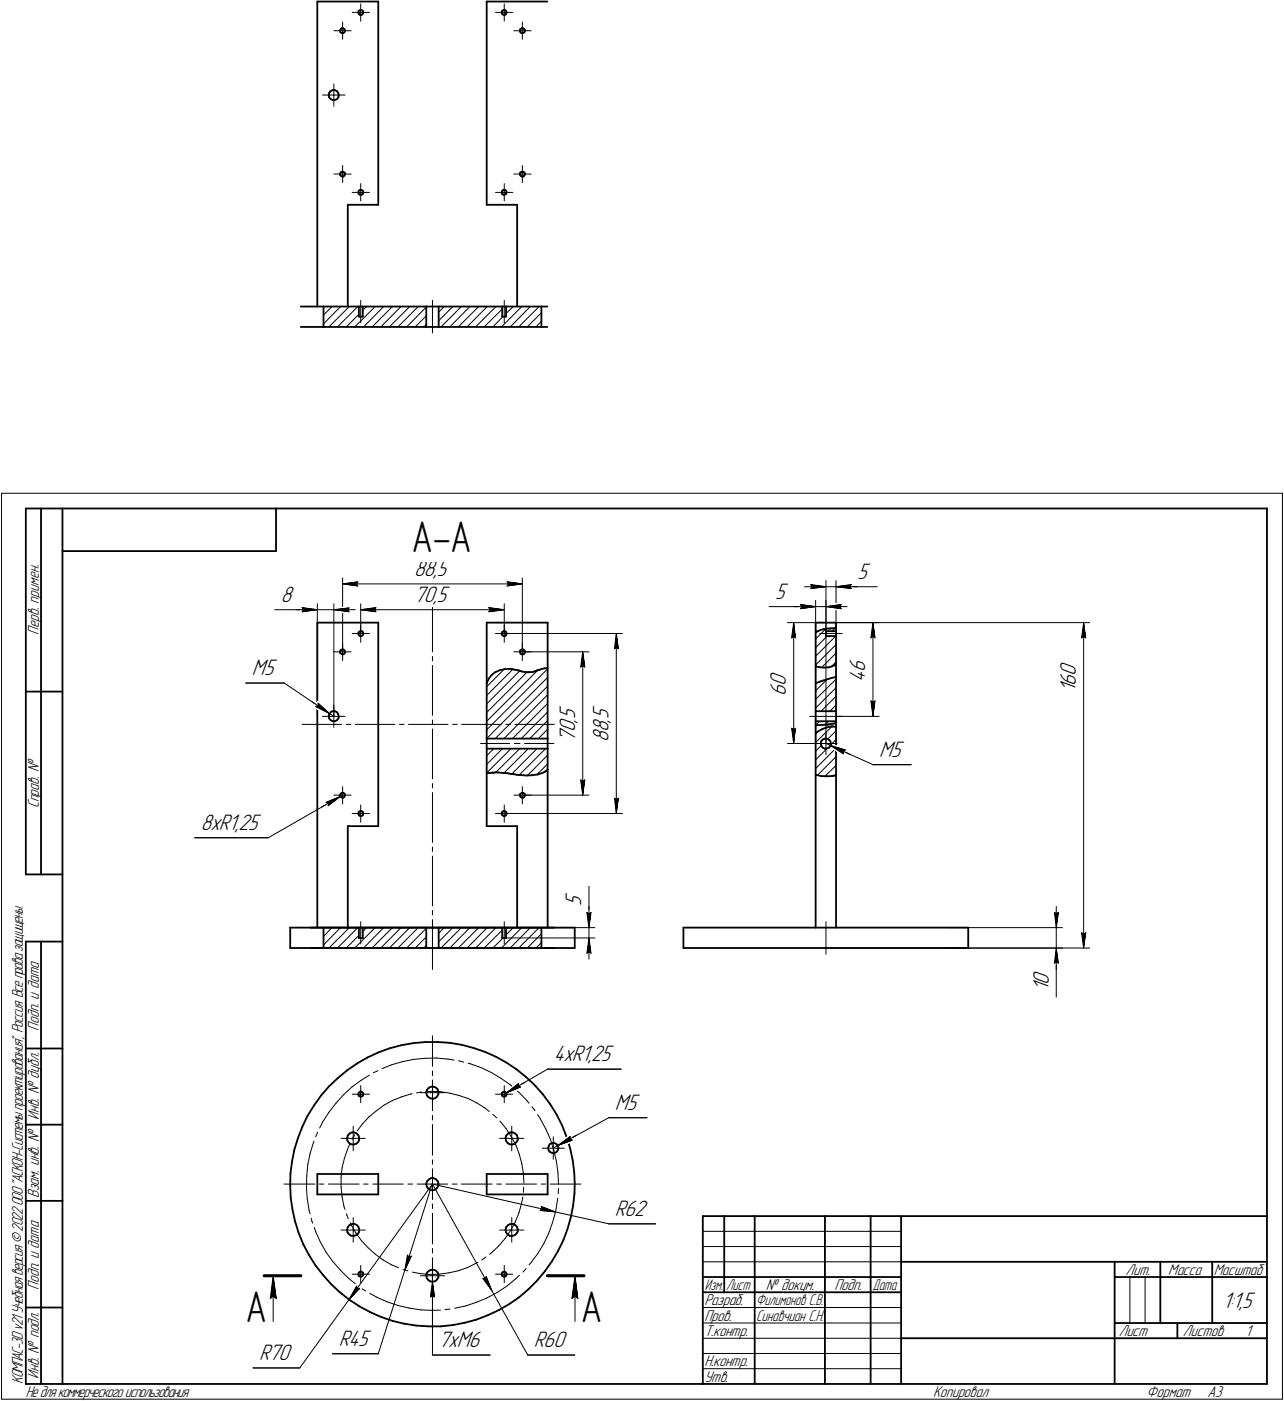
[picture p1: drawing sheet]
<svg xmlns="http://www.w3.org/2000/svg" width="421mm" height="459mm" viewBox="0 0 421 459" stroke-linecap="round" stroke-linejoin="round" font-family="sans-serif">
<defs><g id="words">
<g font-size="14.6">
<text x="134.9" y="181">А-А</text>
<text x="80.5" y="433.5">А</text>
<text x="190.5" y="433.5">А</text>
</g>
<g font-size="7.8">
<text x="135.8" y="188.9">88,5</text>
<text x="281.1" y="189.8">5</text>
<text x="92.1" y="197.4">8</text>
<text x="135.8" y="197.4">70</text>
<text x="142.2" y="197.4">,</text>
<text x="143.2" y="197.4">5</text>
<text x="254.2" y="196.3">5</text>
<text x="82.6" y="221.4">M5</text>
<text x="283.7" y="220.4" transform="rotate(-90 283.7 220.4)">6</text>
<text x="352.8" y="221.7" transform="rotate(-90 352.8 221.7)">0</text>
<text x="257.7" y="224.9" transform="rotate(-90 257.7 224.9)">0</text>
<text x="283.7" y="223.6" transform="rotate(-90 283.7 223.6)">4</text>
<text x="352.8" y="224.8" transform="rotate(-90 352.8 224.8)">6</text>
<text x="352.8" y="227" transform="rotate(-90 352.8 227)">1</text>
<text x="257.7" y="228.1" transform="rotate(-90 257.7 228.1)">6</text>
<text x="188.6" y="236.9" transform="rotate(-90 188.6 236.9)">,</text>
<text x="188.6" y="235.8" transform="rotate(-90 188.6 235.8)">5</text>
<text x="199.6" y="236.9" transform="rotate(-90 199.6 236.9)">,</text>
<text x="199.6" y="235.8" transform="rotate(-90 199.6 235.8)">5</text>
<text x="188.6" y="243.2" transform="rotate(-90 188.6 243.2)">7</text>
<text x="188.6" y="240" transform="rotate(-90 188.6 240)">0</text>
<text x="199.6" y="243.2" transform="rotate(-90 199.6 243.2)">8</text>
<text x="199.6" y="240" transform="rotate(-90 199.6 240)">8</text>
<text x="288.2" y="248.2">M5</text>
<text x="65.9" y="272.1">8xR1,25</text>
<text x="190.6" y="297.2" transform="rotate(-90 190.6 297.2)">5</text>
<text x="343.9" y="322.8" transform="rotate(-90 343.9 322.8)">0</text>
<text x="343.9" y="324.9" transform="rotate(-90 343.9 324.9)">1</text>
<text x="181.6" y="348">4xR1,25</text>
<text x="201.6" y="363.9">M5</text>
<text x="201.6" y="398.7">R62</text>
<text x="401" y="428.7">1:1,5</text>
<text x="111.1" y="441.3">R45</text>
<text x="143.8" y="441.7">7xM6</text>
<text x="175.1" y="441.7">R60</text>
<text x="85" y="445.9">R70</text>
</g>
<g font-size="5.4">
<text x="12.8" y="208.1" transform="rotate(-90 12.8 208.1)">Перв. примен.</text>
<text x="12.8" y="265" transform="rotate(-90 12.8 265)">Справ. №</text>
<text x="12.8" y="338" transform="rotate(-90 12.8 338)">Подп. и дата</text>
<text x="12.8" y="367" transform="rotate(-90 12.8 367)">Инв. № дубл.</text>
<text x="12.8" y="392.8" transform="rotate(-90 12.8 392.8)">Взам. инв. №</text>
<text x="369.1" y="418">Лит.</text>
<text x="383.1" y="418">Масса</text>
<text x="398" y="418">Масштаб</text>
<text x="12.8" y="423" transform="rotate(-90 12.8 423)">Подп. и дата</text>
<text x="251.2" y="423">№ докум.</text>
<text x="273.6" y="423">Подп.</text>
<text x="231" y="428">Разраб.</text>
<text x="231" y="433">Пров.</text>
<text x="231" y="438">Т.контр.</text>
<text x="366.9" y="438">Лист</text>
<text x="387.9" y="438">Листов</text>
<text x="408.4" y="438">1</text>
<text x="231" y="448">Н.контр.</text>
<text x="7.5" y="453.7" transform="rotate(-90 7.5 453.7)">КОМПАС-3Dv21 Учебнаяверсия©2022ООО&quot;АСКОН-Системыпроектирования&quot;, Россия. Всеправазащищены.</text>
<text x="12.8" y="452" transform="rotate(-90 12.8 452)">Инв. № подл.</text>
<text x="231" y="453">Утв.</text>
<text x="8.5" y="458">Недлякоммерческогоиспользования</text>
<text x="306" y="458">Копировал</text>
<text x="376" y="458">Формат</text>
<text x="396" y="458">A3</text>
</g>
<g font-size="5.3">
<text x="231.1" y="423">Изм.</text>
<text x="238.1" y="423">Лист</text>
<text x="286.1" y="423">Дата</text>
<text x="248" y="428">Филимонов С.В.</text>
<text x="248" y="433">Синавчиан С.Н.</text>
</g>
</g></defs>
<g fill="none" stroke="#000" stroke-width=".59">
<path d="M104.1 .5h19.9zM104.1 .5v100zM111.5 10.1l.1 .4zM111.6 10.5l.4 .3zM111.7 9.6l-.2 .5zM111.7 9.6l.4-.4zM112 10.8h.5zM112.1 9.2l.5 .1zM112.5 10.8l.4-.2zM112.6 9.3l.4 .4zM113 9.7l.1 .4zM113.1 10.1l-.2 .5z"/>
<path d="M117.5 4.1l.1 .4zM117.6 3.6l-.1 .5zM117.6 3.6l.5-.3zM117.6 4.5l.3 .3zM117.9 4.8l.6 .1zM118.1 3.3h.5zM118.5 4.9l.5-.3zM118.6 3.3l.4 .3zM119 3.6l.1 .5zM119.1 4.1l-.1 .5zM124 .5v66.6zM159.6 .5h19.9z"/>
<path d="M159.6 .5v66.6zM164.5 4.1l.1 .4zM164.6 4.5l.4 .3zM164.7 3.6l-.2 .5zM164.7 3.6l.4-.3zM165 4.8l.5 .1zM165.1 3.3h.5zM165.5 4.9l.4-.3zM165.6 3.3l.4 .3zM166 3.6l.1 .5zM166.1 4.1l-.2 .5zM170.5 10.1l.1 .4z"/>
<path d="M170.6 9.6l-.1 .5zM170.6 9.6l.5-.4zM170.6 10.5l.3 .3zM170.9 10.8h.6zM171.1 9.2l.5 .1zM171.5 10.8l.5-.2zM171.6 9.3l.4 .4zM172 9.7l.1 .4zM172.1 10.1l-.1 .5zM107.8 31.2l.1 .7zM107.9 30.5l-.1 .7zM107.9 31.9l.6 .6z"/>
<path d="M108.4 29.9l.7-.4zM108.4 29.9l-.5 .6zM108.5 32.5l.6 .3zM109.1 29.5h.7zM109.1 32.8h.8zM109.8 29.5l.7 .4zM109.9 32.8l.7-.4zM110.5 29.9l.4 .6zM110.9 30.5l.2 .7zM111 31.8l-.4 .6zM111.1 31.2l-.1 .6zM111.5 57.1l.1 .4z"/>
<path d="M111.6 57.5l.4 .3zM111.7 56.6l-.2 .5zM111.7 56.6l.4-.3zM112 57.8l.5 .1zM112.1 56.3h.5zM112.5 57.9l.4-.3zM112.6 56.3l.4 .3zM113 56.6l.1 .5zM113.1 57.1l-.2 .5zM170.5 57.1l.1 .4zM170.6 56.6l-.1 .5zM170.6 56.6l.5-.3z"/>
<path d="M170.6 57.5l.3 .3zM170.9 57.8l.6 .1zM171.1 56.3h.5zM171.5 57.9l.5-.3zM171.6 56.3l.4 .3zM172 56.6l.1 .5zM172.1 57.1l-.1 .5zM114 67.1v33.4zM114 67.1h10zM117.5 63.1l.1 .4zM117.6 62.6l-.1 .5zM117.6 62.6l.5-.4z"/>
<path d="M117.6 63.5l.3 .3zM117.9 63.8h.6zM118.1 62.2l.5 .1zM118.5 63.8l.5-.2zM118.6 62.3l.4 .3zM119 62.6l.1 .5zM119.1 63.1l-.1 .5zM159.6 67.1h10zM164.5 63.1l.1 .4zM164.6 63.5l.4 .3zM164.7 62.6l-.2 .5zM164.7 62.6l.4-.4z"/>
<path d="M165 63.8h.5zM165.1 62.2l.5 .1zM165.5 63.8l.4-.2zM165.6 62.3l.4 .3zM166 62.6l.1 .5zM166.1 63.1l-.2 .5zM169.6 67.1v33.4zM98.6 107.2h7.5zM98.6 100.5h7.5zM106.1 107.2h33.7zM106.1 100.5v6.7zM106.1 100.5h11.6z"/>
<path d="M117.7 100.5v3.3zM117.7 103.8h1.3zM117.7 100.5h1.3zM119 100.5h20.8zM119 100.5v3.3zM139.8 100.5v6.7zM139.8 100.5h4zM139.8 107.2h4zM143.8 107.2h33.7zM143.8 100.5v6.7zM143.8 100.5h20.9zM164.7 100.5v3.3z"/>
<path d="M164.7 103.8h1.2zM164.7 100.5h1.2zM165.9 100.5v3.3zM165.9 100.5h11.6zM177.5 100.5v6.7zM177.5 107.2h2zM177.5 100.5h2zM8.5 166.7v120zM8.5 166.7h12zM13.5 166.7v120zM20.5 166.7v287zM20.5 166.7h395z"/>
<path d="M90.5 166.7v14zM415.5 166.7v287zM20.5 180.7h70zM104.1 204.1h19.9zM104.1 204.1v100zM111.5 213.7l.1 .4zM111.6 214.1l.4 .4zM111.7 213.2l-.2 .5zM111.7 213.2l.4-.3zM112 214.5h.5zM112.1 212.9h.5zM112.5 214.5l.4-.2z"/>
<path d="M112.6 212.9l.4 .4zM113 213.3l.1 .5zM113.1 213.8l-.2 .5zM117.5 207.7l.1 .4zM117.6 207.3l-.1 .4zM117.6 207.3l.5-.4zM117.6 208.1l.3 .3zM117.9 208.4l.6 .1zM118.1 206.9h.5zM118.5 208.5l.5-.2zM118.6 206.9l.4 .4zM119 207.3l.1 .5z"/>
<path d="M119.1 207.8l-.1 .5zM124 204.1v66.7zM159.6 204.1h20zM159.6 204.1v19.8zM163.9 219.7l1.7-.3zM164.5 207.7l.1 .4zM164.6 208.1l.4 .3zM164.7 207.3l-.2 .4zM164.7 207.3l.4-.4zM165 208.4l.5 .1zM165.1 206.9h.5zM165.5 208.5l.4-.2z"/>
<path d="M165.6 206.9l.4 .4zM165.6 219.4l1.3-.1zM166 207.3l.1 .5zM166.1 207.8l-.2 .5zM166.9 219.3l.7 .1zM167.6 219.4h.3zM167.9 219.4h.2zM168.1 219.4l.6 .1zM168.7 219.5l.5 .1zM169.2 219.6l.4 .1zM169.6 219.7l.2 .1zM169.8 219.8h.2z"/>
<path d="M170 219.8l.2 .1zM170.2 219.9h.1zM170.3 219.9l.3 .1zM170.5 213.7l.1 .4zM170.6 213.2l-.1 .5zM170.6 213.2l.5-.3zM170.6 214.1l.3 .4zM170.6 220l.4 .1zM170.9 214.5h.6zM171.1 212.9h.5zM171.5 214.5l.5-.2zM171.6 212.9l.4 .4z"/>
<path d="M172 213.3l.1 .5zM172.1 213.8l-.1 .5zM175.8 220l.2-.1zM176 219.9l.2-.1zM176.2 219.8l.2-.1zM176.4 219.7h.1zM176.5 219.7l.4-.1zM176.9 219.6l.6-.2zM177.5 219.4l1.1-.3zM178.6 219.1l1-.1zM179.6 204.1v14.9zM179.6 219v23.1z"/>
<path d="M267.5 218.4v5.5zM267.5 204.1v3.2zM267.5 204.1h6.7zM267.5 207.3v11.1zM267.5 207.3l.2-.1zM267.5 218.4l.2 .1zM267.7 207.2h.1M267.7 207.1h.1M267.7 218.5l1.3 .3zM267.8 207.1l.2-.1zM268 207l.2-.1zM268.2 206.9l.5-.2z"/>
<path d="M268.7 206.7l1.1-.4zM269 218.8l1.3 .1zM269.8 206.3l1-.1zM270.3 218.9l1.5-.1zM270.8 206.2h.1M270.8 206.9h3.4zM270.8 206.9v1.6zM270.8 208.5h3.4zM270.9 206.2l.3-.1zM271.2 206.1h.5zM271.7 206.1h.3zM271.8 218.8l1.1-.4z"/>
<path d="M272 206.1h.3zM272.3 206.1l.3-.1zM272.6 206h.4zM272.9 218.4l.8-.3zM273 206h.6zM273.6 206l.1-.1zM273.7 205.9h.1M273.8 205.9h.2zM274 205.9h.2zM274.2 217.5v4.4zM274.2 204.1v1.8zM274.2 205.9v1z"/>
<path d="M274.2 208.5v9zM274.2 206.9v1.6zM274.2 217.5l-.5 .6zM8.5 226.7h12zM107.8 234.9l.1 .6zM107.9 234.1l-.1 .8zM107.9 235.5l.6 .6zM108.4 233.5l.7-.3zM108.4 233.5l-.5 .6zM108.5 236.1l.6 .4zM109.1 233.2h.7zM109.1 236.5h.8z"/>
<path d="M109.8 233.2l.7 .3zM109.9 236.5l.7-.4zM110.5 233.5l.4 .6zM110.9 234.1l.2 .8zM111 235.5l-.4 .6zM111.1 234.9l-.1 .6zM159.6 223.9v18.2zM159.7 223.8l-.1 .1zM160.3 222.5l-.6 1.3zM161.2 221.3l1.2-.9zM161.2 221.3l-.9 1.2zM162.4 220.4l1.5-.7z"/>
<path d="M171 220.1l1 .2zM172 220.3l1 .1zM173 220.4h.4zM173.4 220.4h.3zM173.7 220.4h.1M173.7 220.4l1-.1zM174.7 220.3l.6-.2zM175.3 220.1l.5-.1zM267.5 237.7v2.6zM267.5 236.5v1.2zM267.5 236.5h6.7zM267.5 223.9v9.3z"/>
<path d="M267.5 233.2h6.7zM267.5 233.2v3.3zM267.5 237.7h2.2zM267.5 223.9h.1zM267.6 223.9l1.4-.5zM268 239.9l1.5-.8zM269 223.4l1-.3zM269.5 239.1l1.5-.6zM269.7 237.7l1.7-.1zM270 223.1l.8-.3zM270.8 222.8l.8-.2zM271 238.5l1.1-.2z"/>
<path d="M271.4 237.6h.1M271.5 237.5h.3zM271.6 222.6l.9-.3zM271.8 237.5l.6-.1zM272.1 238.3l.5-.1zM272.4 237.4l1-.2zM272.5 222.3l1.7-.4zM272.6 238.2h.3zM272.9 238.2h.1zM273.1 238.2h.1M273.1 238.2l1.1 .1zM273.4 237.2l.8-.1z"/>
<path d="M274.2 237.1v1.2zM274.2 221.9v11.3zM274.2 236.5v.6zM274.2 233.2v3.3zM274.2 238.3v15.9zM112.1 259.9h.5zM112.6 259.9l.4 .4zM159.6 253.5v17.3zM159.6 242.1h20zM159.6 245.4v8.1zM159.6 245.4h20zM159.6 242.1v3.3z"/>
<path d="M159.6 253.5l.3-.1zM159.9 253.4h.2zM160.1 253.4h.5zM160.6 253.4l.6-.1zM161.2 253.3h.3zM161.5 253.3h.2zM161.7 253.3h.3zM162 253.3l.4-.1zM162.4 253.2h.8zM163.2 253.2l1.7 .2zM164.9 253.4l1.3 .1zM166.2 253.5l.7 .1z"/>
<path d="M166.9 253.6l.4 .1zM167.3 253.7h.3zM167.6 253.7h.5zM168.1 253.7l.5 .1zM168.6 253.8l.8 .2zM169.4 254l.9 .1zM170.3 254.1h.1zM170.4 254.1h.5zM170.9 254.1l.6 .1zM171.1 259.9h.5zM171.5 254.2l1.3 .1zM171.6 259.9l.4 .4z"/>
<path d="M172.8 254.3l1.5-.1zM174.3 254.2l2.1-.3zM176.4 253.9l1.7-.6zM178.1 253.3l.6-.3zM178.7 253h.1M178.8 252.9l.2-.1zM179 252.8l.3-.2zM179.3 252.6l.3-.3zM179.6 252.3v51.8zM179.6 245.4v6.9zM179.6 242.1v3.3zM267.5 254v50.1z"/>
<path d="M267.5 240.3v13.7zM267.5 254l1.7 .4zM267.5 240.3l.5-.4zM269.2 243.8l.1 .7zM269.2 243.1v.7zM269.2 254.4l2 .1zM269.3 244.5l.4 .6zM269.7 245.1l.7 .3zM269.7 242.5l.7-.4zM269.7 242.5l-.5 .6zM270.4 245.4h.8zM270.4 242.1h.7z"/>
<path d="M271.1 242.1l.7 .4zM271.2 245.4l.7-.3zM271.2 254.5l1.6-.1zM271.8 242.5l.5 .5zM272.3 244.5l-.4 .6zM272.3 243l.2 .8zM272.5 243.8l-.2 .7zM272.8 254.4h.1M272.9 254.4l.1-.1zM273 254.3h.3zM273.3 254.3h.6zM273.9 254.3l.3-.1z"/>
<path d="M274.2 254.2v49.9zM111.5 260.7l.1 .4zM111.6 261.1l.4 .4zM111.7 260.3l-.2 .4zM111.7 260.3l.4-.4zM112 261.5h.5zM112.5 261.5l.4-.2zM113 260.3l.1 .5zM113.1 260.8l-.2 .5zM114 270.8v33.3zM114 270.8h10zM117.5 266.7l.1 .4z"/>
<path d="M117.6 266.2l-.1 .5zM117.6 266.2l.5-.3zM117.6 267.1l.3 .4zM117.9 267.5h.6zM118.1 265.9h.5zM118.5 267.5l.5-.2zM118.6 265.9l.4 .4zM119 266.3l.1 .5zM119.1 266.8l-.1 .5zM159.6 270.8h10zM164.5 266.7l.1 .4zM164.6 267.1l.4 .4z"/>
<path d="M164.7 266.2l-.2 .5zM164.7 266.2l.4-.3zM165 267.5h.5zM165.1 265.9h.5zM165.5 267.5l.4-.2zM165.6 265.9l.4 .4zM166 266.3l.1 .5zM166.1 266.8l-.2 .5zM169.6 270.8v33.3zM170.5 260.7l.1 .4zM170.6 260.3l-.1 .4zM170.6 260.3l.5-.4z"/>
<path d="M170.6 261.1l.3 .4zM170.9 261.5h.6zM171.5 261.5l.5-.2zM172 260.3l.1 .5zM172.1 260.8l-.1 .5zM8.5 286.7h12zM8.5 308.7v145zM8.5 308.7h12zM13.5 308.7v145zM95.2 310.8h93.3zM95.2 304.1h93.3zM95.2 304.1v6.7z"/>
<path d="M101.9 310.8h4.2zM101.9 304.1h4.2zM106.1 310.8h33.7zM106.1 304.1v6.7zM106.1 304.1h11.6zM117.7 304.1v3.4zM117.7 307.5h1.3zM117.7 304.1h1.3zM119 304.1h20.8zM119 304.1v3.4zM139.8 304.1v6.7zM139.8 304.1h4z"/>
<path d="M139.8 310.8h4zM143.8 304.1v6.7zM143.8 310.8h33.7zM143.8 304.1h20.9zM164.7 304.1v3.4zM164.7 307.5h1.2zM164.7 304.1h1.2zM165.9 304.1v3.4zM165.9 304.1h11.6zM177.5 304.1v6.7zM177.5 310.8h4.3zM177.5 304.1h4.3z"/>
<path d="M188.5 304.1v6.7zM224.1 310.8h46.7zM224.1 304.1h46.7zM224.1 304.1v6.7zM270.8 310.8h46.7zM270.8 304.1h46.7zM317.5 304.1v6.7zM8.5 343.7h12zM105.2 359.2l-2.2 3.3zM107.9 356.2l2.8-2.7zM107.9 356.2l-2.7 3zM110.7 353.5l3.1-2.6z"/>
<path d="M113.8 350.9l3.3-2.2zM117.1 348.7l3.4-2zM117.5 358.7l.1 .5zM117.6 359.2l.5 .3zM117.6 358.3l-.1 .4zM117.9 358l.6-.1zM117.9 358l-.3 .3zM118.1 359.5h.5zM118.5 357.9l.5 .3zM118.6 359.5l.4-.3zM119 358.2l.1 .4zM119.1 358.6l-.1 .6z"/>
<path d="M120.5 346.7l3.6-1.7zM124.1 345l3.7-1.3zM127.8 343.7l3.9-1.1zM131.7 342.6l3.9-.6zM135.6 342l4-.4zM139.6 341.6h3.9zM139.8 358.2l.2 .9zM139.8 358.1v.1zM140 359.1l.5 .6zM140 357.3l-.2 .8zM140.5 359.7l.6 .4zM140.6 356.6l.7-.3z"/>
<path d="M140.6 356.6l-.6 .7zM141.3 356.3h.9zM142.2 356.3l.7 .2zM142.9 356.5l.6 .6zM143.5 341.6l4 .3zM143.5 357.1l.3 .8zM143.8 358.7l-.5 .8zM143.8 357.9v.8zM147.5 341.9l4 .7zM151.5 342.6l3.8 1zM155.3 343.6l3.7 1.2zM159 344.8l3.6 1.7z"/>
<path d="M162.6 346.5l3.5 1.9zM164.5 358.7l.2 .5zM164.6 358.3l.4-.3zM164.6 358.3l-.1 .4zM164.7 359.2l.4 .3zM165 358l.5-.1zM165.1 359.5h.5zM165.5 357.9l.4 .3zM165.6 359.5l.4-.3zM165.9 358.2l.2 .4zM166.1 348.4l3.3 2.2zM166.1 358.6l-.1 .6z"/>
<path d="M169.4 350.6l3.2 2.5zM172.6 353.1l2.8 2.8zM175.4 355.9l2.7 2.9zM178.1 358.8l2.3 3.2zM8.5 368.7h12zM96.5 376.9l-.7 3.9zM97.7 373.1l-1.2 3.8zM99.1 369.4l-1.4 3.7zM100.8 365.8l-1.7 3.6zM103 362.5l-2.2 3.3zM113.8 373.2l.2 .9zM113.9 373l-.1 .2z"/>
<path d="M114 374.1l.5 .6zM114 372.3l-.1 .7zM114.5 374.7l.6 .5zM114.6 371.6l.8-.3zM114.6 371.6l-.6 .7zM115.1 375.2h.9zM115.4 371.3h.8zM116 375.2l.8-.2zM116.2 371.3l.7 .3zM116.8 375l.6-.5zM116.9 371.6l.6 .6zM117.5 372.2l.3 .8z"/>
<path d="M117.8 373.7l-.4 .8zM117.8 373v.7zM141.1 360.1l.9 .2zM142 360.3l.7-.3zM142.7 360l.6-.5zM165.8 373.2l.1 .9zM165.8 373v.2zM165.9 374.1l.6 .6zM166 372.3l-.2 .7zM166.5 374.7l.6 .5zM166.6 371.6l.7-.3zM166.6 371.6l-.6 .7z"/>
<path d="M167.1 375.2h.9zM167.3 371.3h.8zM168 375.2l.7-.2zM168.1 371.3l.8 .3zM168.7 375l.6-.5zM168.9 371.6l.6 .6zM169.5 372.2l.3 .8zM169.8 373.7l-.5 .8zM169.8 373v.7zM179.7 376.4l.2 .8zM179.9 375.7l-.2 .7zM179.9 377.2l.5 .5z"/>
<path d="M180.3 375.1l.7-.4zM180.3 375.1l-.4 .6zM180.4 362l2.1 3.4zM180.4 377.7l.7 .3zM181 374.7h.8zM181.1 378h.8zM181.8 374.7l.7 .4zM181.9 378l.6-.4zM182.5 375.1l.5 .6zM182.5 365.4l1.8 3.6zM183 375.7l.1 .7zM183 377l-.5 .6z"/>
<path d="M183.1 376.4l-.1 .6zM184.3 369l1.5 3.6zM185.8 372.6l1.1 3.8zM186.9 376.4l.9 3.9zM8.5 393.7h12zM95.2 388.7l.1 4zM95.2 384.7v4zM95.3 392.7l.6 4zM95.8 380.8l-.6 3.9zM95.9 396.7l.9 3.8zM104.1 384.9h19.9zM104.1 391.6h19.9z"/>
<path d="M104.1 384.9v6.7zM124 384.9v6.7zM139.8 388.2l.2 .8zM139.8 388v.2zM140 389l.5 .7zM140 387.3l-.2 .7zM140.5 389.7l.6 .4zM140.6 386.7l.7-.5zM140.6 386.7l-.6 .6zM141.1 390.1l.9 .1zM141.3 386.2h.9zM142 390.2l.7-.2z"/>
<path d="M142.2 386.2l.7 .4zM142.7 390l.6-.5zM142.9 386.6l.6 .6zM143.5 387.2l.3 .7zM143.8 388.7l-.5 .8zM143.8 387.9v.8zM159.6 391.6h20zM159.6 384.9h20zM159.6 384.9v6.7zM179.6 384.9v6.7zM187.2 399l-1.1 3.9zM187.8 380.3l.5 4z"/>
<path d="M188 395.1l-.8 3.9zM188.3 384.3l.2 3.9zM188.4 391.2l-.4 3.9zM188.5 388.2l-.1 3zM230.5 398.7h185zM230.5 398.7v55zM237.5 398.7v25zM247.5 398.7v55zM270.5 398.7v55zM285.5 398.7v55zM295.5 398.7v55zM96.8 400.5l1.2 3.8z"/>
<path d="M98 404.3l1.5 3.7zM99.5 408l1.8 3.5zM101.3 411.5l2.2 3.4zM103.5 414.9l2.4 3.1zM105.9 418l2.6 3zM113.8 403.3l.2 .7zM113.9 403l-.1 .3zM114 404l.5 .7zM114 402.3l-.1 .7zM114.5 404.7l.6 .4zM114.6 401.7l.8-.4zM114.6 401.7l-.6 .6z"/>
<path d="M115.1 405.1l.9 .1zM115.4 401.3l.8-.1zM116 405.2l.8-.2zM116.2 401.2l.7 .4zM116.8 405l.6-.5zM116.9 401.6l.6 .6zM117.5 402.2l.3 .7zM117.5 417.7l.1 .6zM117.6 418.3l.5 .2zM117.6 417.3l-.1 .4zM117.8 403.8l-.4 .7zM117.8 402.9v.9z"/>
<path d="M117.9 417l.6-.1zM117.9 417l-.3 .3zM118.1 418.5h.5zM118.5 416.9l.5 .3zM118.6 418.5l.4-.3zM119 417.2l.1 .5zM119.1 417.7l-.1 .5zM139.8 418.3l.2 .7zM139.8 418v.3zM140 419l.5 .7zM140 417.2l-.2 .8zM140.5 419.7l.6 .4z"/>
<path d="M140.6 416.6l.7-.3zM140.6 416.6l-.6 .6zM141.3 416.3h.9zM142.2 416.3l.7 .3zM142.9 416.6l.6 .6zM143.5 417.2l.3 .7zM143.8 418.8l-.5 .6zM143.8 417.9v.9zM164.5 417.7l.2 .6zM164.6 417.3l.4-.3zM164.6 417.3l-.1 .4zM164.7 418.3l.4 .2z"/>
<path d="M165 417l.5-.1zM165.1 418.5h.5zM165.5 416.9l.4 .3zM165.6 418.5l.4-.3zM165.8 403.3l.1 .7zM165.8 403v.3zM165.9 404l.6 .7zM165.9 417.2l.2 .5zM166 402.3l-.2 .7zM166.1 417.7l-.1 .5zM166.5 404.7l.6 .4zM166.6 401.7l.7-.4z"/>
<path d="M166.6 401.7l-.6 .6zM167.1 405.1l.9 .1zM167.3 401.3l.8-.1zM168 405.2l.7-.2zM168.1 401.2l.8 .4zM168.7 405l.6-.5zM168.9 401.6l.6 .6zM169.5 402.2l.3 .7zM169.8 403.8l-.5 .7zM169.8 402.9v.9zM178.6 416.8l-2.5 3.1zM180.9 413.6l-2.3 3.2z"/>
<path d="M183 410.2l-2.1 3.4zM184.7 406.6l-1.7 3.6zM186.1 402.9l-1.4 3.7zM230.5 418.7h65zM295.5 413.7h120zM365.5 413.7v40zM365.5 418.7h15zM380.5 413.7v20zM380.5 418.7h35zM397.5 413.7v20zM8.5 428.7h12zM108.5 421l2.9 2.7z"/>
<path d="M111.4 423.7l3.2 2.4zM114.6 426.1l3.3 2.2zM117.9 428.3l3.5 1.9zM121.4 430.2l3.7 1.6zM125.1 431.8l3.7 1.3zM128.8 433.1l3.9 .9zM132.7 434l3.9 .6zM136.6 434.6l3.9 .2zM140.5 434.8h4zM141.1 420.1l.9 .1zM142 420.2l.7-.2zM142.7 420l.6-.6z"/>
<path d="M144.5 434.8l4-.4zM148.5 434.4l3.9-.7zM152.4 433.7l3.8-1.1zM156.2 432.6l3.7-1.4zM159.9 431.2l3.7-1.7zM163.6 429.5l3.4-1.9zM167 427.6l3.3-2.3zM170.3 425.3l3-2.6zM173.3 422.7l2.8-2.8zM230.5 423.7h65zM295.5 438.7h70zM365.5 438.7h50z"/>
<path d="M365.5 433.7h50zM386.1 433.7v5zM8.5 453.7h12zM20.5 453.7h395z"/>
</g>
<g fill="none" stroke="#000" stroke-width=".33">
<path d="M109.5 10.1h2.9zM112.4 10.1h2.7zM112.4 10.1v2.8zM112.4 7.2v2.9zM115.5 4.1h2.8zM118.3 4.1h2.9zM118.3 4.1v2.8zM118.3 1.3v2.8zM162.5 4.1h2.9zM165.4 4.1h2.7zM165.4 4.1v2.8zM165.4 1.3v2.8z"/>
<path d="M168.5 10.1h2.8zM171.3 10.1h2.9zM171.3 10.1v2.8zM171.3 7.2v2.9zM105.7 31.2h3.8zM109.5 31.2h3.6zM109.5 31.2v3.6zM109.5 27.5v3.7zM109.5 57.1h2.9zM112.4 57.1h2.7zM112.4 57.1v2.8zM112.4 54.3v2.8z"/>
<path d="M168.5 57.1h2.8zM171.3 57.1h2.9zM171.3 57.1v2.8zM171.3 54.3v2.8zM115.5 63.1h2.8zM118.3 63.1h2.9zM118.3 63.1v2.8zM118.3 60.2v2.9zM162.5 63.1h2.9zM165.4 63.1h2.7zM165.4 63.1v2.8zM165.4 60.2v2.9z"/>
<path d="M118.3 98.5v7.3zM141.8 98.5v10.6zM165.4 98.5v7.3zM106.1 103.3l2.8-2.8zM107.9 107.2l6.7-6.7zM110.7 107.2l6.6-6.7zM111.7 100.5l-5.6 5.7zM113.5 107.2l4.2-4.2zM116.3 107.2l6.7-6.7zM119 101.7l1.2-1.2zM125.8 100.5l-6.6 6.7zM127.7 107.2l6.7-6.7z"/>
<path d="M128.7 100.5l-6.7 6.7zM130.5 107.2l6.7-6.7zM131.5 100.5l-6.6 6.7zM136.1 107.2l3.7-3.7zM139.8 106.3l-.8 .9zM139.8 100.7l-6.5 6.5zM143.8 105.2l4.7-4.7zM144.6 107.2l6.7-6.7zM145.6 100.5l-1.8 1.9zM150.3 107.2l6.7-6.7zM154.1 100.5l-6.6 6.7zM156 107.2l6.6-6.7z"/>
<path d="M158.7 107.2l6-5.9zM159.8 100.5l-6.6 6.7zM164.4 107.2l6.7-6.7zM164.9 103.8l-3.3 3.4zM165.9 102.8l2.4-2.3zM170.1 107.2l6.7-6.7zM172.9 107.2l4.6-4.7zM173.9 100.5l-6.6 6.7zM177.5 105.3l-1.7 1.9zM.5 161.7v297zM.5 161.7h420zM420.5 161.7v297z"/>
<path d="M90.1 199.9h9zM97.1 199.9h7zM99.1 199.9h5zM99.1 199.2l5 .7zM99.1 199.2l.5 .7zM99.6 199.9l-.5 .7zM104.1 198v36.8zM104.1 199.9h5.4zM109.5 198v36.9zM109.5 199.9l5 .7zM109.5 199.9l5-.6zM109.5 199.9h7z"/>
<path d="M112.4 189.5v24.2zM112.4 191.4l4.9-.6zM112.4 191.4l4.9 .7zM112.4 191.4h58.9zM114 199.9l.5 .7zM114.5 199.3l-.5 .6zM116.8 191.4l.5 .7zM117.3 190.8l-.5 .6zM118.3 198v9.7zM118.3 199.9l5-.7zM118.3 199.9l5 .7zM118.3 199.9h47.1z"/>
<path d="M122.9 199.9l.4 .7zM123.3 199.2l-.4 .7zM141.8 197.4v16.3zM160.3 199.2l.5 .7zM160.3 199.2l5.1 .7zM160.8 199.9l-.5 .7zM165.4 198v9.7zM166.3 192.1l5-.7zM166.3 190.8l.5 .6zM166.3 190.8l5 .6zM166.8 191.4l-.5 .7zM171.3 189.5v24.2z"/>
<path d="M252.2 198.9h8.6zM260.4 198.9h7.1zM260.8 198.9h6.7zM262.5 198.2l5 .7zM262.5 198.2l.5 .7zM262.5 199.6l5-.7zM263 198.9l-.5 .7zM263.8 192.4h7zM265.9 191.7l4.9 .7zM265.9 191.7l.4 .7zM265.9 193l4.9-.6zM266.3 192.4l-.4 .6z"/>
<path d="M267.5 196.8v47zM267.5 198.9h3.3zM270.8 196.8v47zM270.8 190.3v16.6zM270.8 198.9l5 .7zM270.8 198.9l5-.7zM270.8 198.9h7zM270.8 192.4h3.4zM274.2 190.3v16.6zM274.2 192.4h4.9zM274.2 192.4l4.9 .6zM274.2 192.4l4.9-.7z"/>
<path d="M274.2 192.4h7zM275.3 198.9l.5 .7zM275.8 198.2l-.5 .7zM278.6 192.4l.5 .6zM279.1 192.4h8.6zM279.1 191.7l-.5 .7zM99.1 200.6l5-.7zM109.5 213.7h2.9zM112.4 213.7h2.7zM112.4 213.7v2.9zM112.4 210.9v2.8zM115.5 207.7h2.8z"/>
<path d="M118.3 207.7h2.9zM118.3 207.7v2.9zM118.3 204.9v2.8zM141.8 218.2v16.3zM141.8 215.2v1.5zM160.3 200.6l5.1-.7zM162.5 207.7h2.9zM165.4 207.7h2.7zM165.4 207.7v2.9zM165.4 204.9v2.8zM165.4 207.7h38.7zM168.5 213.7h2.8z"/>
<path d="M170.4 220l-10.8 10.8zM171.3 213.7h2.9zM171.3 213.7v2.9zM171.3 210.9v2.8zM171.3 213.7h21.8zM190.4 218.7l.7-.5zM191.1 213.7l.7 5zM191.1 218.2l.7 .5zM191.1 213.7l-.7 5zM191.1 213.7v47zM201.5 212.7l.6-.4zM202.1 207.7l.7 5z"/>
<path d="M202.1 212.3l.7 .4zM202.1 207.7l-.6 5zM202.1 207.7v59zM258.2 204.1h12.6zM259.6 209.1l.7-.5zM260.3 204.1l.6 5zM260.3 208.6l.6 .5zM260.3 204.1l-.7 5zM260.3 204.1v39.7zM267.5 218l6.7-6.7zM267.5 215.1l6.6-6.6zM267.5 212.3l3.8-3.8z"/>
<path d="M267.5 209.5l3.3-3.3zM268.8 207.7h7.4zM269.4 218.9l4.8-4.8zM270.8 204.1h86.5zM272.5 218.6l1.7-1.6zM272.9 206.9l1-1zM274.2 204.1h14.1zM285.6 209.1l.7-.5zM286.3 204.1l.6 5zM286.3 208.6l.6 .5zM286.3 204.1l-.7 5zM286.3 204.1v30.8z"/>
<path d="M354.7 209.1l.6-.5zM355.3 204.1l.7 5zM355.3 208.6l.7 .5zM355.3 204.1l-.6 5zM355.3 204.1v106.7zM80.6 223.9h12.6zM93.2 223.9l14.8 10zM99.1 237.5h12.9zM102.3 230l5.7 3.9zM103.5 231.6l.8-.2zM103.5 231.6l4.5 2.3zM104.3 230.5l3.7 3.4z"/>
<path d="M104.3 230.5v.9zM105.7 234.9h3.8zM108 233.9l1.5 1zM109.5 234.9h3.6zM109.5 234.9v3.6zM109.5 231.1v3.8zM113.5 237.5h1.6zM116.5 237.5h13zM131 237.5h1.5zM133.9 237.5h13zM141.8 239v16.4zM141.8 236.1v1.4z"/>
<path d="M148.4 237.5h1.5zM151.4 237.5h12.9zM159.6 239.3l20-20zM159.6 236.5l16.7-16.7zM159.6 233.6l13.2-13.2zM159.6 228l8.5-8.5zM159.6 225.1l5.8-5.7zM165.9 237.5h1.5zM168.8 237.5h13zM179.6 236.2l-5.9 5.9zM179.6 233.4l-8.7 8.7zM179.6 227.8l-14.3 14.3z"/>
<path d="M179.6 222.1l-20 20zM259.6 238.8l.7 5zM259.6 238.8l.7 .5zM260.3 239.3l.6-.5zM260.9 238.8l-.6 5zM265.5 234.9h10.7zM267.5 232.2l6.7-6.7zM267.5 229.3l6.7-6.6zM267.5 226.5l3.7-3.7zM268.7 236.5l-1.2 1.2zM269.2 233.2l5-4.9zM270.4 237.7l1.2-1.2z"/>
<path d="M272.1 233.2l2.1-2.1zM274.2 236.8l-.4 .4zM274.2 234.9h14.1zM285.6 229.8l.7 5.1zM285.6 229.8l.7 .5zM286.3 230.3l.6-.5zM286.9 229.8l-.6 5.1zM112.4 257.9v2.8zM141.8 259.8v16.4zM141.8 256.9v1.4zM157.6 243.8h9.5zM159.6 253.4l8-8z"/>
<path d="M159.6 250.6l5.2-5.2zM159.6 247.7l2.3-2.3zM162.4 242.1l17.2-17.1zM162.6 253.2l7.8-7.8zM165.3 253.4l7.9-8zM167.8 253.7l8.3-8.3zM168.1 242.1l11.5-11.5zM168.7 243.8h1.8zM170.3 254.1l8.6-8.7zM171.3 257.9v2.8zM172 243.8h9.6zM176 254l3.6-3.6z"/>
<path d="M176.5 242.1l3.1-3zM179.6 247.6l-6.6 6.7zM179.6 241.9l-.2 .2zM190.4 255.7l.7 5zM190.4 255.7l.7 .5zM191.1 256.2l.7-.5zM191.8 255.7l-.7 5zM258.2 243.8h12.6zM267.1 243.8h3.7zM267.5 252l6.7-6.7zM267.5 249.1l3.7-3.7zM267.5 246.3l1.8-1.9z"/>
<path d="M267.5 243.4l5.3-5.2zM267.5 240.6l.9-.8zM268.1 254.2l6.1-6.1zM270.5 254.5l3.7-3.5zM270.8 243.8h3.7zM270.8 243.8v3.7zM270.8 240.1v3.7zM270.8 243.8l1.6 .6zM271.5 242.2l2.7-2.6zM272.4 244.4l13.9 6.3zM272.4 244.4l4.2 2.7zM272.4 244.4l4.8 1.5z"/>
<path d="M272.4 244.4l6.3 2.9zM273.6 254.3l.6-.6zM274.2 242.4l-1.7 1.8zM276.4 246.3l.2 .8zM276.4 246.3l.8-.4zM286.3 250.7h12.5zM63.8 274.7h24.2zM88 274.7l23.6-13.6zM105.5 264.6l6.1-3.5zM106.9 263.1l4.7-2zM106.9 263.1l.8 .3zM107.6 264.2l4-3.1z"/>
<path d="M107.7 263.4l-.1 .8zM109.5 260.7h2.9zM111.6 261.1l.8-.4zM112.4 260.7h2.7zM112.4 260.7v2.9zM115.5 266.7h2.8zM118.3 266.7h2.9zM118.3 266.7v2.9zM118.3 263.9v2.8zM141.8 277.7v1.4zM162.5 266.7h2.9zM165.4 266.7h2.7z"/>
<path d="M165.4 266.7v2.9zM165.4 263.9v2.8zM165.4 266.7h38.7zM168.5 260.7h2.8zM171.3 260.7h2.9zM171.3 260.7v2.9zM171.3 260.7h21.8zM201.5 261.7l.6 5zM201.5 261.7l.6 .5zM202.1 262.2l.7-.5zM202.8 261.7l-.7 5zM141.8 298.5v1.5z"/>
<path d="M141.8 280.7v16.3zM192.4 299.1l.7 .5zM192.4 299.1l.7 5zM193.1 299.1v5zM193.1 290.6v8.5zM193.1 299.6l.7-.5zM193.1 297.2v6.9zM193.8 299.1l-.7 5zM345.8 299.1l.6 .5zM345.8 299.1l.6 5zM346.4 299.6l.6-.5zM346.4 297.2v6.9z"/>
<path d="M347 299.1l-.6 5zM106.1 304.1h71.4zM106.1 310.8h71.4zM107.9 310.8l6.7-6.7zM108.9 304.1l-2.8 2.9zM110.7 310.8l6.6-6.7zM111.7 304.1l-5.6 5.7zM113.5 310.8l4.2-4.1zM116.3 310.8l6.7-6.7zM118.3 302.2v7.3zM119 305.4l1.2-1.3zM122 310.8l6.7-6.7z"/>
<path d="M125.8 304.1l-6.6 6.7zM127.7 310.8l6.7-6.7zM130.5 310.8l6.7-6.7zM131.5 304.1l-6.6 6.7zM139.8 310l-.8 .8zM139.8 307.2l-3.7 3.6zM139.8 304.4l-6.5 6.4zM141.8 301.5v16.3zM141.8 302.2v10.6zM143.8 308.8l4.7-4.7zM144.6 310.8l6.7-6.7zM145.6 304.1l-1.8 1.9z"/>
<path d="M150.3 310.8l6.7-6.7zM154.1 304.1l-6.6 6.7zM156 310.8l6.6-6.7zM158.7 310.8l6-5.8zM159.8 304.1l-6.6 6.7zM161.6 310.8l3.3-3.3zM164.4 310.8l6.7-6.7zM165.4 302.2v7.3zM165.9 306.5l2.4-2.4zM165.9 304.1h29.2zM165.9 307.5h29.2zM170.1 310.8l6.7-6.7z"/>
<path d="M173.9 304.1l-6.6 6.7zM175.8 310.8l1.7-1.8zM177.5 306.2l-4.6 4.6zM192.4 312.5l.7-.5zM193.1 307.5l-.7 5zM193.1 312l.7 .5zM193.1 307.5l.7 5zM193.1 307.5v7zM193.1 304.1v3.4zM270.8 302.2v10.6zM270.8 310.8h86.5zM310.8 310.8h37.6z"/>
<path d="M310.8 304.1h37.6zM345.8 315.8l.6-.5zM346.4 310.8v5zM346.4 315.8v11.1zM346.4 310.8l-.6 5zM346.4 315.3l.6 .5zM346.4 310.8l.6 5zM346.4 310.8v7zM346.4 304.1v6.7zM354.7 305.8l.6 5zM354.7 305.8l.6 .5zM355.3 306.3l.7-.5z"/>
<path d="M356 305.8l-.7 5zM141.8 339.6v10zM112.7 358.9l2.7-2.5zM112.7 358.9l-2.5 2.8zM115.4 356.4l3-2.2zM115.5 358.7h2.8zM118.3 358.7h2.9zM118.3 358.7v2.8zM118.3 355.9v2.8zM118.4 354.2l2.8-1.7zM122.4 351.7l1.6-.7zM125.3 350.4l3.1-1.3z"/>
<path d="M128.4 349.1l3.6-1zM131.7 359.6l3.1-1zM132 348.1l3.7-.8zM134.8 358.6h.3zM135.7 347.3l3.7-.3zM136.6 358.3l1.3-.2zM137.8 358.2h4zM137.9 358.1h.4zM139.4 347l3.8-.1zM139.8 358l1.3-.2zM141.1 357.8l3.2 .1zM141.8 351.1v1.5z"/>
<path d="M141.8 354.1v10.1zM141.8 358.2h4zM141.8 358.2v4zM141.8 354.2v4zM143.2 346.9l3.7 .3zM144.3 357.9l3.2 .5zM146.9 347.2l2 .4zM147.5 358.4l3 .8zM150.5 347.8h.1M150.5 347.8l1.6 .4zM150.5 359.2l3.1 1zM153.5 348.6l.7 .1z"/>
<path d="M154.2 348.7l3.5 1.3zM157.7 350l3.4 1.6zM161.1 351.6l3.2 2zM162.5 358.7h2.9zM164.3 353.6l3.1 2.1zM165.4 358.7h2.7zM165.4 358.7v2.8zM165.4 355.9v2.8zM165.4 358.7l.6-.4zM166 358.3l13.6-7.8zM166 358.3l4.7-1.9zM166 358.3l4-3z"/>
<path d="M166 358.3l6.1-3.5zM167.4 355.7l2.8 2.4zM169.9 356.1l.8 .3zM170 355.3l-.1 .8zM170.2 358.1l2.6 2.7zM179.6 350.5h24.1zM101.7 378.2l-.8 3.6zM102.8 374.6l-1.1 3.6zM103 374.1l-.2 .5zM104.1 371.2l-.6 1.5zM105.8 367.8l-1 2zM107.9 364.7l-2.1 3.1z"/>
<path d="M110.2 361.7l-2.3 3zM111.8 373.2h4zM112.9 379.7l-.7 3.2zM114 376.8l-1.1 2.9zM114.8 374.8l-.8 2zM115.8 373.2h4zM115.8 373.2v4.1zM115.8 369.2v4zM116.3 372l-.8 1.5zM118.8 368.6l-1.6 2.2zM121 366.2l2.4-2zM121 366.2l-2.2 2.4z"/>
<path d="M123.4 364.2l2.6-1.9zM126 362.3l2.8-1.5zM128.8 360.8l2.9-1.2zM141.8 365.7v1.5zM141.8 368.6v10.1zM153.6 360.2l2.8 1.4zM156.4 361.6l2.7 1.7zM159.1 363.3l1.3 1.1zM161.6 365.3l1.3 1.2zM163.8 373.2h4zM163.9 367.5l2 2.5zM165.9 370l1.7 2.6z"/>
<path d="M167.6 372.6l1.6 2.8zM167.8 373.2h4zM167.8 373.2v4.1zM167.8 369.2v4zM169.2 375.4l1.1 3zM170.3 378.4l.8 3.1zM172.8 360.8l.7 .9zM174.4 362.8l.8 .9zM175.2 363.7l.2 .5zM176.3 365.4l.9 1.5zM177.2 366.9l1.8 3.3zM177.8 376.4h3.6z"/>
<path d="M179 370.2l1.5 3.3zM180.5 373.5l1.1 3.6zM181.4 376.4h3.7zM181.4 376.4v3.7zM181.4 372.7v3.7zM181.4 376.4l1.5-.8zM181.6 377.1l.9 3.6zM182.9 375.6l16.7-9.2zM182.9 375.6l4.7-1.8zM182.9 375.6l4-3zM182.9 375.6l6.2-3.4zM186.9 373.5l.7 .3z"/>
<path d="M186.9 372.6v.9zM199.6 366.4h12.6zM93.1 388.2h10.1zM100.5 389.3l.3 3.7zM100.6 385.6l-.1 3.7zM100.8 393l.5 3.7zM100.9 381.8l-.3 3.8zM101.3 396.7l.4 1.2zM102 399.4l.3 1zM104.7 388.2h1.5zM107.7 388.2h10.1zM111.8 386v3.2z"/>
<path d="M111.8 389.2l.4 3.1zM112.2 382.9l-.4 3.1zM112.2 392.3l.6 3.2zM112.8 395.5l.3 1zM113.6 397.9l.2 .6zM113.8 398.5l.4 1zM115.8 399.2v4.1zM119.2 388.2h1.5zM122.3 388.2h9.9zM133.8 388.2h1.5zM136.8 388.2h5zM141.8 388.2h5z"/>
<path d="M141.8 397.8v10zM141.8 394.7v1.5zM141.8 388.2v5.1zM141.8 380.2v1.5zM141.8 383.2v5zM141.8 388.2l19.5 35zM141.8 388.2l40.3 9.1zM141.8 388.2l-27.3 37.8zM141.8 387.9l-9 28.5zM148.3 388.2h1.6zM151.3 388.2h10.1zM162.9 388.2h1.5z"/>
<path d="M165.9 388.2h10zM167.8 399.2v4.1zM170.2 397.6l-1.2 3zM171 394.5l-.8 3.1zM171.1 381.5l.5 3.1zM171.4 392.4l-.4 2.1zM171.6 384.6l.2 3.3zM171.7 389.2l-.1 1.7zM177.1 396.8l5 .5zM177.1 396.8l.7-.5zM177.5 388.2h1.4zM177.5 395.6l.3 .7z"/>
<path d="M177.5 395.6l4.6 1.7zM180.4 388.2h10.1zM182.1 397.3l17.5 3.9zM182.2 397.3l-1 3.5zM182.5 380.7l.5 3.8zM182.8 393.5l-.6 3.8zM182.9 392.8l-.1 .7zM183 384.5l.1 3.7zM183.1 389.8l-.1 1.5zM183.1 389.6v.2zM89.6 418.3l1 7.4zM89.6 418.3l-1 7.4z"/>
<path d="M89.6 418.3v14.9zM102.3 400.4l.2 .6zM103 402.4l.5 1.5zM103.5 403.9l1.6 3.3zM105.1 407.2l1.8 3.3zM106.9 410.5l2.2 3.1zM109.1 413.6l2.5 2.8zM111.6 416.4l2.6 2.6zM111.8 403.3h4zM114.2 419l2.9 2.4zM114.8 400.9l.3 .5zM115.1 401.4l1.6 2.8z"/>
<path d="M115.5 417.7h2.8zM115.8 403.3h4zM115.8 403.3v3.9zM116.7 404.2l1.8 2.5zM118.3 417.7h2.9zM118.3 417.7v2.8zM118.3 414.9v2.8zM118.5 406.7l2.2 2.4zM120.7 409.1l2.4 2.1zM123.1 411.2l2.5 1.9zM125.6 413.1l2.8 1.6zM128.4 414.7l2.3 .9z"/>
<path d="M132.2 416.2l1.6 .4zM132.8 416.4l-8.8 27.4zM133.6 411.5l-.8 4.9zM133.6 411.5l.5 .7zM134.1 412.2l.8-.4zM134.9 411.8l-2.1 4.6zM135.2 417.1l2.3 .4zM137.5 417.5l3.2 .3zM137.8 418.3h4zM140.7 417.8l3.2-.1zM141.8 418.3h4zM141.8 418.3v3.9z"/>
<path d="M141.8 414.3v4zM141.8 412.3v10zM141.8 409.3v1.5zM141.8 418.3v1.9zM143.9 417.7l3.2-.4zM147.1 417.3l3.1-.7zM150.2 416.6l3-1zM153.2 415.6l2.8-1.4zM156 414.2l.7-.3zM158 413.1l.7-.5zM158.3 419.1l3 4.1zM158.3 419.1l.8 .2z"/>
<path d="M158.7 412.6l.6-.5zM159.4 418.5l-.3 .8zM159.4 418.5l1.9 4.7zM160.5 411.2l.8-.6zM161.3 410.6l2.3-2.2zM162.5 417.7h2.9zM163.8 403.3h4zM165.4 417.7h2.7zM165.4 417.7v2.8zM165.4 414.9v2.8zM165.7 406l-2.1 2.4zM167.5 403.4l-1.8 2.6z"/>
<path d="M167.8 403.3h4zM167.8 403.3v3.9zM169 419.4l1.3-1.3zM169 400.6l-1.5 2.8zM171.4 417.1l.3-.3zM172.6 415.9l-.9 .9zM174.2 413.9l-.7 .8zM176.4 411l-2.2 2.9zM178.3 407.8l-1.9 3.2zM179.9 404.4l-1.6 3.4zM181.2 400.8l-1.3 3.6zM188.6 418.3l.9 7.4z"/>
<path d="M188.6 418.3l-1.1 7.4zM188.6 418.3v14.9zM199.6 401.2h15.4zM230.5 408.7h65zM230.5 413.7h65zM230.5 403.7h65zM370.5 418.7v15zM375.5 418.7v15zM88.6 425.7l1-.8zM89.6 424.9l1 .8zM114.5 426l-16.2 22.5zM116.9 421.6l-2.4 4.4z"/>
<path d="M116.9 421.6l.2 .8zM117.1 421.4l.2 .2zM117.1 422.4h.8zM117.9 422.4l-3.4 3.6zM118.5 422.4l1.4 .8zM121.2 424l2.3 1.3zM123.5 425.3l3.4 1.5zM126.9 426.8l3.6 1.2zM130.5 428l3.6 .8zM134.1 428.8l3.7 .6zM137.8 429.4l3.8 .2zM141.1 425.2l.7-.4z"/>
<path d="M141.6 429.6l2.8-.1zM141.8 426.9v10zM141.8 423.8v1.6zM141.8 420.2v24zM141.8 420.2l-.7 5zM141.8 424.8l.7 .4zM141.8 420.2l.7 5zM141.8 420.2v7zM146 429.3l1.6-.1zM149.1 428.9l3.6-.7zM152.7 428.2l3.5-1.2zM156.2 427l3.5-1.5z"/>
<path d="M159.7 425.5l3.3-1.7zM161.3 423.2l11.8 21zM163 423.8l3.1-2.1zM166.1 421.7l2.9-2.3zM187.5 425.7l1.1-.8zM188.6 424.9l.9 .8zM230.5 428.7h65zM230.5 433.7h65zM230.5 438.7h65zM.5 458.7h420zM83 448.5h15.3zM109.1 443.8h14.9z"/>
<path d="M141.8 444.2h18.9zM173.1 444.2h15.4zM230.5 443.7h65zM230.5 448.7h65z"/>
</g>
<g fill="#fff" stroke="#fff" stroke-width=".33">
<path d="M183 231.2h7.1zM183 231.3h7.1zM183 231.4h7.1zM183 231.5h7.1zM183 231.6h7.1zM183 231.6h7.1zM183 231.7h7.1zM183 231.8h7.1zM183 231.9h7.1zM183 232h7.1zM183 232.1h7.1zM183 232.2h7.1zM183 232.2h7.1zM183 232.3h7.1zM183 232.4h7.1zM183 232.5h7.1zM183 232.6h7.1zM183 232.7h7.1zM183 232.7h7.1zM183 232.8h7.1zM183 232.9h7.1zM183 233h7.1zM183 233.1h7.1zM183 233.2h7.1zM183 233.3h7.1zM183 233.3h7.1zM183 233.4h7.1zM183 233.5h7.1zM183 233.6h7.1zM183 233.7h7.1zM183 233.8h7.1zM183 233.8h7.1zM183 233.9h7.1zM183 234h7.1zM183 234.1h7.1zM183 234.2h7.1zM183 234.3h7.1zM183 234.4h7.1zM183 234.4h7.1zM183 234.5h7.1zM183 234.6h7.1zM183 234.7h7.1zM183 234.8h7.1zM183 234.9h7.1zM183 234.9h7.1zM183 235h7.1zM183 235.1h7.1zM183 235.2h7.1zM183 235.3h7.1zM183 235.4h7.1zM183 235.5h7.1zM183 235.5h7.1zM183 235.6h7.1zM183 235.7h7.1zM183 235.8h7.1zM183 235.9h7.1zM183 236h7.1zM183 236.1h7.1zM183 236.1h7.1zM183 236.2h7.1zM183 236.3h7.1zM183 236.4h7.1zM183 236.5h7.1zM183 236.6h7.1zM183 236.6h7.1zM183 236.7h7.1zM183 236.8h7.1zM183 236.9h7.1zM183 237h7.1zM183 237.1h7.1zM183 237.2h7.1zM183 237.2h7.1zM183 237.3h7.1zM183 237.4h7.1zM183 237.5h7.1zM183 237.6h7.1zM183 237.7h7.1zM183 237.7h7.1zM183 237.8h7.1zM183 237.9h7.1zM183 238h7.1zM183 238.1h7.1zM183 238.2h7.1zM183 238.3h7.1zM183 238.3h7.1zM183 238.4h7.1zM183 238.5h7.1zM183 238.6h7.1zM183 238.7h7.1zM183 238.8h7.1zM183 238.8h7.1zM183 238.9h7.1zM183 239h7.1zM183 239.1h7.1zM183 239.2h7.1zM183 239.3h7.1zM183 239.4h7.1zM183 239.4h7.1zM183 239.5h7.1zM183 239.6h7.1zM183 239.7h7.1zM183 239.8h7.1zM183 239.9h7.1zM183 239.9h7.1zM183 240h7.1zM183 240.1h7.1zM183 240.2h7.1zM183 240.3h7.1zM183 240.4h7.1zM183 240.5h7.1zM183 240.5h7.1zM183 240.6h7.1zM183 240.7h7.1zM183 240.8h7.1zM183 240.9h7.1zM183 241h7.1zM183 241h7.1zM183 241.1h7.1zM183 241.2h7.1zM183 241.3h7.1zM183 241.4h7.1zM183 241.5h7.1zM183 241.6h7.1zM183 241.6h7.1zM183 241.7h7.1zM183 241.8h7.1zM183 241.9h7.1zM183 242h7.1zM183 242.1h7.1zM183 242.1h7.1zM183 242.2h7.1zM183 242.3h7.1zM183 242.4h7.1zM183 242.5h7.1zM183 242.6h7.1zM183 242.7h7.1zM183 242.7h7.1zM183 242.8h7.1zM183 242.9h7.1zM183 243h7.1zM183 243.1h7.1zM183 243.2h7.1z"/>
<path d="M189.9 255.2h2.5zM190 255.3h2.4zM190 255.4h2.4zM190 255.4h2.4zM190 255.5h2.4zM190 255.6h2.4zM190 255.7h2.4zM190 255.8h2.4zM190.1 255.9h2.2zM190.1 255.9h2.2zM190.1 256h2.2zM190.1 256.1h2.2zM190.1 256.2h2.2zM190.1 256.3h2.2zM190.1 256.4h2.2zM190.2 256.5h2zM190.2 256.5h2zM190.2 256.6h2zM190.2 256.7h2zM190.2 256.8h2zM190.2 256.9h2zM190.2 257h2zM190.2 257h1.9zM190.2 257.1h1.9zM190.2 257.2h1.9zM190.2 257.3h1.9zM190.2 257.4h1.9zM190.2 257.5h1.9zM190.2 257.6h1.9zM190.2 257.6h1.9zM190.3 257.7h1.7zM190.3 257.8h1.7zM190.3 257.9h1.7zM190.3 258h1.7zM190.3 258.1h1.7zM190.3 258.1h1.7zM190.3 258.2h1.7zM190.4 258.3h1.5zM190.4 258.4h1.5zM190.4 258.5h1.5zM190.4 258.6h1.5zM190.4 258.7h1.5zM190.4 258.7h1.5zM190.4 258.8h1.5zM190.4 258.9h1.5zM190.5 259h1.4zM190.5 259.1h1.4zM190.6 259.2h1.2zM190.6 259.2h1.2zM190.6 259.3h1.1zM190.7 259.4h1zM190.7 259.5h.9zM190.8 259.6h.8zM190.8 259.7h.8zM190.8 259.8h.7zM190.8 259.8h.7zM190.8 259.9h.6zM190.8 260h.6zM190.9 260.1h.4zM190.9 260.2h.4zM191 260.3h.3zM191 260.3h.3zM191 260.4h.3z"/>
<path d="M191 214h.3zM191 214h.3zM191 214.1h.3zM190.9 214.2h.4zM190.9 214.3h.4zM190.8 214.4h.6zM190.8 214.5h.6zM190.8 214.5h.7zM190.8 214.6h.7zM190.8 214.7h.8zM190.8 214.8h.8zM190.7 214.9h.9zM190.7 215h1zM190.6 215.1h1.1zM190.6 215.1h1.2zM190.6 215.2h1.2zM190.5 215.3h1.4zM190.5 215.4h1.4zM190.4 215.5h1.5zM190.4 215.6h1.5zM190.4 215.6h1.5zM190.4 215.7h1.5zM190.4 215.8h1.5zM190.4 215.9h1.5zM190.4 216h1.5zM190.4 216.1h1.5zM190.3 216.2h1.7zM190.3 216.2h1.7zM190.3 216.3h1.7zM190.3 216.4h1.7zM190.3 216.5h1.7zM190.3 216.6h1.7zM190.3 216.7h1.7zM190.2 216.7h1.9zM190.2 216.8h1.9zM190.2 216.9h1.9zM190.2 217h1.9zM190.2 217.1h1.9zM190.2 217.2h1.9zM190.2 217.3h1.9zM190.2 217.3h1.9zM190.2 217.4h2zM190.2 217.5h2zM190.2 217.6h2zM190.2 217.7h2zM190.2 217.8h2zM190.2 217.8h2zM190.2 217.9h2zM190.1 218h2.2zM190.1 218.1h2.2zM190.1 218.2h2.2zM190.1 218.3h2.2zM190.1 218.4h2.2zM190.1 218.4h2.2zM190.1 218.5h2.2zM190 218.6h2.4zM190 218.7h2.4zM190 218.8h2.4zM190 218.9h2.4zM190 218.9h2.4zM190 219h2.4zM190 219.1h2.4z"/>
<path d="M194 231.2h7.2zM194 231.3h7.2zM194 231.4h7.2zM194 231.5h7.2zM194 231.6h7.2zM194 231.6h7.2zM194 231.7h7.2zM194 231.8h7.2zM194 231.9h7.2zM194 232h7.2zM194 232.1h7.2zM194 232.2h7.2zM194 232.2h7.2zM194 232.3h7.2zM194 232.4h7.2zM194 232.5h7.2zM194 232.6h7.2zM194 232.7h7.2zM194 232.7h7.2zM194 232.8h7.2zM194 232.9h7.2zM194 233h7.2zM194 233.1h7.2zM194 233.2h7.2zM194 233.3h7.2zM194 233.3h7.2zM194 233.4h7.2zM194 233.5h7.2zM194 233.6h7.2zM194 233.7h7.2zM194 233.8h7.2zM194 233.8h7.2zM194 233.9h7.2zM194 234h7.2zM194 234.1h7.2zM194 234.2h7.2zM194 234.3h7.2zM194 234.4h7.2zM194 234.4h7.2zM194 234.5h7.2zM194 234.6h7.2zM194 234.7h7.2zM194 234.8h7.2zM194 234.9h7.2zM194 234.9h7.2zM194 235h7.2zM194 235.1h7.2zM194 235.2h7.2zM194 235.3h7.2zM194 235.4h7.2zM194 235.5h7.2zM194 235.5h7.2zM194 235.6h7.2zM194 235.7h7.2zM194 235.8h7.2zM194 235.9h7.2zM194 236h7.2zM194 236.1h7.2zM194 236.1h7.2zM194 236.2h7.2zM194 236.3h7.2zM194 236.4h7.2zM194 236.5h7.2zM194 236.6h7.2zM194 236.6h7.2zM194 236.7h7.2zM194 236.8h7.2zM194 236.9h7.2zM194 237h7.2zM194 237.1h7.2zM194 237.2h7.2zM194 237.2h7.2zM194 237.3h7.2zM194 237.4h7.2zM194 237.5h7.2zM194 237.6h7.2zM194 237.7h7.2zM194 237.7h7.2zM194 237.8h7.2zM194 237.9h7.2zM194 238h7.2zM194 238.1h7.2zM194 238.2h7.2zM194 238.3h7.2zM194 238.3h7.2zM194 238.4h7.2zM194 238.5h7.2zM194 238.6h7.2zM194 238.7h7.2zM194 238.8h7.2zM194 238.8h7.2zM194 238.9h7.2zM194 239h7.2zM194 239.1h7.2zM194 239.2h7.2zM194 239.3h7.2zM194 239.4h7.2zM194 239.4h7.2zM194 239.5h7.2zM194 239.6h7.2zM194 239.7h7.2zM194 239.8h7.2zM194 239.9h7.2zM194 239.9h7.2zM194 240h7.2zM194 240.1h7.2zM194 240.2h7.2zM194 240.3h7.2zM194 240.4h7.2zM194 240.5h7.2zM194 240.5h7.2zM194 240.6h7.2zM194 240.7h7.2zM194 240.8h7.2zM194 240.9h7.2zM194 241h7.2zM194 241h7.2zM194 241.1h7.2zM194 241.2h7.2zM194 241.3h7.2zM194 241.4h7.2zM194 241.5h7.2zM194 241.6h7.2zM194 241.6h7.2zM194 241.7h7.2zM194 241.8h7.2zM194 241.9h7.2zM194 242h7.2zM194 242.1h7.2zM194 242.1h7.2zM194 242.2h7.2zM194 242.3h7.2zM194 242.4h7.2zM194 242.5h7.2zM194 242.6h7.2zM194 242.7h7.2zM194 242.7h7.2zM194 242.8h7.2zM194 242.9h7.2zM194 243h7.2zM194 243.1h7.2zM194 243.2h7.2z"/>
<path d="M200.9 261.2h2.5zM201 261.3h2.4zM201 261.4h2.4zM201 261.5h2.4zM201 261.5h2.4zM201 261.6h2.4zM201 261.7h2.4zM201 261.8h2.4zM201.1 261.9h2.2zM201.1 262h2.2zM201.1 262h2.2zM201.1 262.1h2.2zM201.1 262.2h2.2zM201.1 262.3h2.2zM201.1 262.4h2.2zM201.2 262.5h2zM201.2 262.6h2zM201.2 262.6h2zM201.2 262.7h2zM201.2 262.8h2zM201.2 262.9h2zM201.2 263h2zM201.2 263.1h1.9zM201.3 263.1h1.8zM201.3 263.2h1.8zM201.3 263.3h1.8zM201.3 263.4h1.8zM201.3 263.5h1.8zM201.3 263.6h1.8zM201.3 263.7h1.8zM201.3 263.7h1.7zM201.3 263.8h1.7zM201.3 263.9h1.7zM201.3 264h1.7zM201.3 264.1h1.7zM201.3 264.2h1.7zM201.3 264.2h1.7zM201.4 264.3h1.5zM201.4 264.4h1.5zM201.4 264.5h1.5zM201.4 264.6h1.5zM201.4 264.7h1.5zM201.4 264.8h1.5zM201.4 264.8h1.5zM201.4 264.9h1.5zM201.5 265h1.4zM201.5 265.1h1.4zM201.6 265.2h1.2zM201.6 265.3h1.2zM201.6 265.3h1.1zM201.7 265.4h1zM201.7 265.5h.9zM201.8 265.6h.8zM201.8 265.7h.8zM201.8 265.8h.7zM201.8 265.9h.7zM201.8 265.9h.6zM201.8 266h.6zM201.9 266.1h.5zM201.9 266.2h.5zM202 266.3h.4zM202 266.4h.3zM202 266.4h.3z"/>
<path d="M202 207.9h.3zM202 208h.3zM202 208.1h.4zM201.9 208.2h.5zM201.9 208.3h.5zM201.8 208.4h.6zM201.8 208.4h.6zM201.8 208.5h.7zM201.8 208.6h.7zM201.8 208.7h.8zM201.8 208.8h.8zM201.7 208.9h.9zM201.7 209h1zM201.6 209h1.1zM201.6 209.1h1.2zM201.6 209.2h1.2zM201.5 209.3h1.4zM201.5 209.4h1.4zM201.4 209.5h1.5zM201.4 209.5h1.5zM201.4 209.6h1.5zM201.4 209.7h1.5zM201.4 209.8h1.5zM201.4 209.9h1.5zM201.4 210h1.5zM201.4 210.1h1.5zM201.3 210.1h1.7zM201.3 210.2h1.7zM201.3 210.3h1.7zM201.3 210.4h1.7zM201.3 210.5h1.7zM201.3 210.6h1.7zM201.3 210.7h1.7zM201.3 210.7h1.8zM201.3 210.8h1.8zM201.3 210.9h1.8zM201.3 211h1.8zM201.3 211.1h1.8zM201.3 211.2h1.8zM201.3 211.2h1.8zM201.2 211.3h1.9zM201.2 211.4h2zM201.2 211.5h2zM201.2 211.6h2zM201.2 211.7h2zM201.2 211.8h2zM201.2 211.8h2zM201.2 211.9h2zM201.1 212h2.2zM201.1 212.1h2.2zM201.1 212.2h2.2zM201.1 212.3h2.2zM201.1 212.3h2.2zM201.1 212.4h2.2zM201.1 212.5h2.2zM201 212.6h2.4zM201 212.7h2.4zM201 212.8h2.4zM201 212.9h2.4zM201 212.9h2.4zM201 213h2.4zM201 213.1h2.4z"/>
<path d="M92.1 191.8h5zM92.1 191.9h5zM92.1 191.9h5zM92.1 192h5zM92.1 192.1h5zM92.1 192.2h5zM92.1 192.3h5zM92.1 192.4h5zM92.1 192.4h5zM92.1 192.5h5zM92.1 192.6h5zM92.1 192.7h5zM92.1 192.8h5zM92.1 192.9h5zM92.1 193h5zM92.1 193h5zM92.1 193.1h5zM92.1 193.2h5zM92.1 193.3h5zM92.1 193.4h5zM92.1 193.5h5zM92.1 193.5h5zM92.1 193.6h5zM92.1 193.7h5zM92.1 193.8h5zM92.1 193.9h5zM92.1 194h5zM92.1 194.1h5zM92.1 194.1h5zM92.1 194.2h5zM92.1 194.3h5zM92.1 194.4h5zM92.1 194.5h5zM92.1 194.6h5zM92.1 194.6h5zM92.1 194.7h5zM92.1 194.8h5zM92.1 194.9h5zM92.1 195h5zM92.1 195.1h5zM92.1 195.2h5zM92.1 195.2h5zM92.1 195.3h5zM92.1 195.4h5zM92.1 195.5h5zM92.1 195.6h5zM92.1 195.7h5zM92.1 195.7h5zM92.1 195.8h5zM92.1 195.9h5zM92.1 196h5zM92.1 196.1h5zM92.1 196.2h5zM92.1 196.3h5zM92.1 196.3h5zM92.1 196.4h5zM92.1 196.5h5zM92.1 196.6h5zM92.1 196.7h5zM92.1 196.8h5zM92.1 196.8h5zM92.1 196.9h5zM92.1 197h5zM92.1 197.1h5zM92.1 197.2h5zM92.1 197.3h5zM92.1 197.4h5zM92.1 197.4h5zM92.1 197.5h5zM92.1 197.6h5zM92.1 197.7h5zM92.1 197.8h5zM92.1 197.9h5zM92.1 198h5zM92.1 198h5zM92.1 198.1h5zM92.1 198.2h5zM92.1 198.3h5zM92.1 198.4h5zM92.1 198.5h5zM92.1 198.5h5zM92.1 198.6h5zM92.1 198.7h5zM92.1 198.8h5z"/>
<path d="M114.4 198.8h.6zM113.8 198.9h1.2zM113.1 199h1.9zM112.5 199.1h2.5zM111.9 199.1h3.1zM111.3 199.2h3.7zM111.1 199.3h3.9zM110.8 199.4h4.2zM110.7 199.5h4.3zM110.4 199.6h4.6zM110.2 199.6h4.8zM110 199.7h5zM109.7 199.8h5.3zM109.5 199.9h5.5zM109.7 200h5.3zM109.9 200.1h5.1zM110.1 200.2h4.9zM110.3 200.2h4.7zM110.5 200.3h4.5zM110.7 200.4h4.3zM110.9 200.5h4.1zM111.1 200.6h3.9zM111.3 200.7h3.7zM111.9 200.7h3.1zM112.5 200.8h2.5zM113.1 200.9h1.9zM113.8 201h1.2zM114.4 201.1h.6z"/>
<path d="M98.6 198.8h.7zM98.6 198.9h1.5zM98.6 199h2.2zM98.6 199.1h3zM98.6 199.1h3.7zM98.6 199.2h3.9zM98.6 199.3h4.1zM98.6 199.4h4.3zM98.6 199.5h4.5zM98.6 199.6h4.7zM98.6 199.6h4.9zM98.6 199.7h5.1zM98.6 199.8h5.3zM98.6 199.9h5.5zM98.6 200h5.3zM98.6 200.1h5.1zM98.6 200.2h4.9zM98.6 200.2h4.7zM98.6 200.3h4.5zM98.6 200.4h4.3zM98.6 200.5h4.1zM98.6 200.6h3.9zM98.6 200.7h3.7zM98.6 200.7h3.1zM98.6 200.8h2.5zM98.6 200.9h1.8zM98.6 201h1.2zM98.6 201.1h.6z"/>
<path d="M104.1 229.9h.2zM104.1 230h.3zM104.1 230h.4zM104 230.1h.6zM103.9 230.2h.7zM103.9 230.3h.8zM103.8 230.4h1zM103.8 230.5h1.2zM103.7 230.5h1.4zM103.6 230.6h1.6zM103.6 230.7h1.6zM103.5 230.8h1.8zM103.5 230.9h1.9zM103.5 231h2zM103.4 231.1h2.2zM103.3 231.1h2.4zM103.3 231.2h2.5zM103.2 231.3h2.7zM103.1 231.4h2.9zM103.1 231.5h3zM103 231.6h3.2zM103 231.6h3.3zM103 231.7h3.4zM102.9 231.8h3.6zM102.8 231.9h3.8zM103 232h3.7zM103.2 232.1h3.6zM103.4 232.2h3.4zM103.5 232.2h3.4zM103.7 232.3h3.3zM103.9 232.4h3.2zM104.1 232.5h3.1zM104.2 232.6h3zM104.4 232.7h2.9zM104.6 232.7h2.8zM104.8 232.8h2.6zM105 232.9h2.4zM105.2 233h2.3zM105.3 233.1h2.2zM105.5 233.2h2.1zM105.7 233.3h1.9zM105.8 233.3h1.9zM106 233.4h1.8zM106.2 233.5h1.6zM106.6 233.6h1.3zM106.9 233.7h1zM107.4 233.8h.5zM107.7 233.8h.3z"/>
<path d="M82.6 215.8h8.6zM82.6 215.9h8.6zM82.6 216h8.6zM82.6 216.1h8.6zM82.6 216.2h8.6zM82.6 216.2h8.6zM82.6 216.3h8.6zM82.6 216.4h8.6zM82.6 216.5h8.6zM82.6 216.6h8.6zM82.6 216.7h8.6zM82.6 216.7h8.6zM82.6 216.8h8.6zM82.6 216.9h8.6zM82.6 217h8.6zM82.6 217.1h8.6zM82.6 217.2h8.6zM82.6 217.3h8.6zM82.6 217.3h8.6zM82.6 217.4h8.6zM82.6 217.5h8.6zM82.6 217.6h8.6zM82.6 217.7h8.6zM82.6 217.8h8.6zM82.6 217.8h8.6zM82.6 217.9h8.6zM82.6 218h8.6zM82.6 218.1h8.6zM82.6 218.2h8.6zM82.6 218.3h8.6zM82.6 218.4h8.6zM82.6 218.4h8.6zM82.6 218.5h8.6zM82.6 218.6h8.6zM82.6 218.7h8.6zM82.6 218.8h8.6zM82.6 218.9h8.6zM82.6 218.9h8.6zM82.6 219h8.6zM82.6 219.1h8.6zM82.6 219.2h8.6zM82.6 219.3h8.6zM82.6 219.4h8.6zM82.6 219.5h8.6zM82.6 219.5h8.6zM82.6 219.6h8.6zM82.6 219.7h8.6zM82.6 219.8h8.6zM82.6 219.9h8.6zM82.6 220h8.6zM82.6 220h8.6zM82.6 220.1h8.6zM82.6 220.2h8.6zM82.6 220.3h8.6zM82.6 220.4h8.6zM82.6 220.5h8.6zM82.6 220.6h8.6zM82.6 220.6h8.6zM82.6 220.7h8.6zM82.6 220.8h8.6zM82.6 220.9h8.6zM82.6 221h8.6zM82.6 221.1h8.6zM82.6 221.1h8.6zM82.6 221.2h8.6zM82.6 221.3h8.6zM82.6 221.4h8.6zM82.6 221.5h8.6zM82.6 221.6h8.6zM82.6 221.7h8.6zM82.6 221.7h8.6zM82.6 221.8h8.6zM82.6 221.9h8.6zM82.6 222h8.6zM82.6 222.1h8.6zM82.6 222.2h8.6zM82.6 222.2h8.6zM82.6 222.3h8.6zM82.6 222.4h8.6zM82.6 222.5h8.6zM82.6 222.6h8.6zM82.6 222.7h8.6zM82.6 222.8h8.6zM82.6 222.8h8.6zM82.6 222.9h8.6z"/>
<path d="M111 261.2h.6zM110.3 261.3h1.2zM109.6 261.4h1.8zM109.5 261.5h1.8zM109.3 261.5h2zM109.1 261.6h2.2zM108.9 261.7h2.3zM108.6 261.8h2.5zM108.5 261.9h2.5zM108.3 262h2.7zM108 262h2.9zM107.9 262.1h2.9zM107.6 262.2h3.1zM107.4 262.3h3.3zM107.3 262.4h3.4zM107 262.5h3.6zM106.8 262.6h3.7zM106.6 262.6h3.8zM106.4 262.7h3.9zM106.2 262.8h4zM106.3 262.9h3.9zM106.3 263h3.7zM106.3 263.1h3.6zM106.4 263.1h3.4zM106.5 263.2h3.1zM106.5 263.3h3.1zM106.6 263.4h2.9zM106.6 263.5h2.8zM106.7 263.6h2.5zM106.8 263.7h2.3zM106.8 263.7h2.3zM106.8 263.8h2.1zM106.8 263.9h2zM106.9 264h1.8zM107 264.1h1.5zM107 264.2h1.5zM107.1 264.2h1.3zM107.1 264.3h1.2zM107.2 264.4h.9zM107.3 264.5h.7zM107.3 264.6h.6zM107.4 264.7h.4zM107.4 264.8h.3zM107.4 264.8h.2z"/>
<path d="M65.9 266.5h20zM65.9 266.6h20zM65.9 266.7h20zM65.9 266.8h20zM65.9 266.9h20zM65.9 267h20zM65.9 267h20zM65.9 267.1h20zM65.9 267.2h20zM65.9 267.3h20zM65.9 267.4h20zM65.9 267.5h20zM65.9 267.5h20zM65.9 267.6h20zM65.9 267.7h20zM65.9 267.8h20zM65.9 267.9h20zM65.9 268h20zM65.9 268.1h20zM65.9 268.1h20zM65.9 268.2h20zM65.9 268.3h20zM65.9 268.4h20zM65.9 268.5h20zM65.9 268.6h20zM65.9 268.6h20zM65.9 268.7h20zM65.9 268.8h20zM65.9 268.9h20zM65.9 269h20zM65.9 269.1h20zM65.9 269.2h20zM65.9 269.2h20zM65.9 269.3h20zM65.9 269.4h20zM65.9 269.5h20zM65.9 269.6h20zM65.9 269.7h20zM65.9 269.7h20zM65.9 269.8h20zM65.9 269.9h20zM65.9 270h20zM65.9 270.1h20zM65.9 270.2h20zM65.9 270.3h20zM65.9 270.3h20zM65.9 270.4h20zM65.9 270.5h20zM65.9 270.6h20zM65.9 270.7h20zM65.9 270.8h20zM65.9 270.8h20zM65.9 270.9h20zM65.9 271h20zM65.9 271.1h20zM65.9 271.2h20zM65.9 271.3h20zM65.9 271.4h20zM65.9 271.4h20zM65.9 271.5h20zM65.9 271.6h20zM65.9 271.7h20zM65.9 271.8h20zM65.9 271.9h20zM65.9 271.9h20zM65.9 272h20zM65.9 272.1h20zM65.9 272.2h20zM65.9 272.3h20zM65.9 272.4h20zM65.9 272.5h20zM65.9 272.5h20zM65.9 272.6h20zM65.9 272.7h20zM65.9 272.8h20zM65.9 272.9h20zM65.9 273h20zM65.9 273h20zM65.9 273.1h20zM65.9 273.2h20zM65.9 273.3h20zM65.9 273.4h20zM65.9 273.5h20zM65.9 273.6h20z"/>
<path d="M135.8 191.8h12zM135.8 191.9h12zM135.8 191.9h12zM135.8 192h12zM135.8 192.1h12zM135.8 192.2h12zM135.8 192.3h12zM135.8 192.4h12zM135.8 192.4h12zM135.8 192.5h12zM135.8 192.6h12zM135.8 192.7h12zM135.8 192.8h12zM135.8 192.9h12zM135.8 193h12zM135.8 193h12zM135.8 193.1h12zM135.8 193.2h12zM135.8 193.3h12zM135.8 193.4h12zM135.8 193.5h12zM135.8 193.5h12zM135.8 193.6h12zM135.8 193.7h12zM135.8 193.8h12zM135.8 193.9h12zM135.8 194h12zM135.8 194.1h12zM135.8 194.1h12zM135.8 194.2h12zM135.8 194.3h12zM135.8 194.4h12zM135.8 194.5h12zM135.8 194.6h12zM135.8 194.6h12zM135.8 194.7h12zM135.8 194.8h12zM135.8 194.9h12zM135.8 195h12zM135.8 195.1h12zM135.8 195.2h12zM135.8 195.2h12zM135.8 195.3h12zM135.8 195.4h12zM135.8 195.5h12zM135.8 195.6h12zM135.8 195.7h12zM135.8 195.7h12zM135.8 195.8h12zM135.8 195.9h12zM135.8 196h12zM135.8 196.1h12zM135.8 196.2h12zM135.8 196.3h12zM135.8 196.3h12zM135.8 196.4h12zM135.8 196.5h12zM135.8 196.6h12zM135.8 196.7h12zM135.8 196.8h12zM135.8 196.8h12zM135.8 196.9h12zM135.8 197h12zM135.8 197.1h12zM135.8 197.2h12zM135.8 197.3h12zM135.8 197.4h12zM135.8 197.4h12zM135.8 197.5h12zM135.8 197.6h12zM135.8 197.7h12zM135.8 197.8h12zM135.8 197.9h12zM135.8 198h12zM135.8 198h12zM135.8 198.1h12zM135.8 198.2h12zM135.8 198.3h12zM135.8 198.4h12zM135.8 198.5h12zM135.8 198.5h12zM135.8 198.6h12zM135.8 198.7h12zM135.8 198.8h12z"/>
<path d="M123.2 198.8h.6zM122.6 198.9h1.2zM121.9 199h1.9zM121.3 199.1h2.5zM120.7 199.1h3.1zM120.1 199.2h3.7zM119.9 199.3h3.9zM119.6 199.4h4.2zM119.5 199.5h4.3zM119.2 199.6h4.6zM119 199.6h4.8zM118.8 199.7h5zM118.5 199.8h5.3zM118.3 199.9h5.5zM118.5 200h5.3zM118.7 200.1h5.1zM118.9 200.2h4.9zM119.1 200.2h4.7zM119.3 200.3h4.5zM119.5 200.4h4.3zM119.7 200.5h4.1zM119.9 200.6h3.9zM120.1 200.7h3.7zM120.7 200.7h3.1zM121.3 200.8h2.5zM121.9 200.9h1.9zM122.6 201h1.2zM123.2 201.1h.6z"/>
<path d="M159.9 198.8h.6zM159.9 198.9h1.2zM159.9 199h1.8zM159.9 199.1h2.4zM159.9 199.1h3zM159.9 199.2h3.6zM159.9 199.3h3.8zM159.9 199.4h4.1zM159.9 199.5h4.4zM159.9 199.6h4.5zM159.9 199.6h4.8zM159.9 199.7h5zM159.9 199.8h5.3zM159.9 199.9h5.5zM159.9 200h5.3zM159.9 200.1h5.1zM159.9 200.2h4.9zM159.9 200.2h4.7zM159.9 200.3h4.4zM159.9 200.4h4.3zM159.9 200.5h4zM159.9 200.6h3.8zM159.9 200.7h3.6zM159.9 200.7h3zM159.9 200.8h2.4zM159.9 200.9h1.8zM159.9 201h1.2zM159.9 201.1h.6z"/>
<path d="M135.8 183.3h12zM135.8 183.4h12zM135.8 183.5h12zM135.8 183.6h12zM135.8 183.6h12zM135.8 183.7h12zM135.8 183.8h12zM135.8 183.9h12zM135.8 184h12zM135.8 184.1h12zM135.8 184.1h12zM135.8 184.2h12zM135.8 184.3h12zM135.8 184.4h12zM135.8 184.5h12zM135.8 184.6h12zM135.8 184.7h12zM135.8 184.7h12zM135.8 184.8h12zM135.8 184.9h12zM135.8 185h12zM135.8 185.1h12zM135.8 185.2h12zM135.8 185.3h12zM135.8 185.3h12zM135.8 185.4h12zM135.8 185.5h12zM135.8 185.6h12zM135.8 185.7h12zM135.8 185.8h12zM135.8 185.8h12zM135.8 185.9h12zM135.8 186h12zM135.8 186.1h12zM135.8 186.2h12zM135.8 186.3h12zM135.8 186.4h12zM135.8 186.4h12zM135.8 186.5h12zM135.8 186.6h12zM135.8 186.7h12zM135.8 186.8h12zM135.8 186.9h12zM135.8 186.9h12zM135.8 187h12zM135.8 187.1h12zM135.8 187.2h12zM135.8 187.3h12zM135.8 187.4h12zM135.8 187.5h12zM135.8 187.5h12zM135.8 187.6h12zM135.8 187.7h12zM135.8 187.8h12zM135.8 187.9h12zM135.8 188h12zM135.8 188h12zM135.8 188.1h12zM135.8 188.2h12zM135.8 188.3h12zM135.8 188.4h12zM135.8 188.5h12zM135.8 188.6h12zM135.8 188.6h12zM135.8 188.7h12zM135.8 188.8h12zM135.8 188.9h12zM135.8 189h12zM135.8 189.1h12zM135.8 189.1h12zM135.8 189.2h12zM135.8 189.3h12zM135.8 189.4h12zM135.8 189.5h12zM135.8 189.6h12zM135.8 189.7h12zM135.8 189.7h12zM135.8 189.8h12zM135.8 189.9h12zM135.8 190h12zM135.8 190.1h12zM135.8 190.2h12zM135.8 190.2h12zM135.8 190.3h12z"/>
<path d="M117.1 190.3h.7zM116.3 190.4h1.5zM115.7 190.5h2.1zM114.9 190.6h2.9zM114.1 190.7h3.7zM114 190.8h3.8zM113.8 190.8h4zM113.5 190.9h4.3zM113.4 191h4.4zM113.2 191.1h4.6zM112.9 191.2h4.9zM112.8 191.3h5zM112.6 191.3h5.2zM112.4 191.4h5.4zM112.6 191.5h5.2zM112.8 191.6h5zM112.9 191.7h4.9zM113.2 191.8h4.6zM113.4 191.9h4.4zM113.5 191.9h4.3zM113.8 192h4zM114 192.1h3.8zM114.1 192.2h3.7zM114.8 192.3h3zM115.4 192.4h2.4zM116 192.4h1.8zM116.6 192.5h1.2zM117.2 192.6h.6z"/>
<path d="M165.8 190.3h.7zM165.8 190.4h1.5zM165.8 190.5h2.3zM165.8 190.6h3zM165.8 190.7h3.7zM165.8 190.8h4zM165.8 190.8h4.1zM165.8 190.9h4.3zM165.8 191h4.5zM165.8 191.1h4.7zM165.8 191.2h4.9zM165.8 191.3h5.1zM165.8 191.3h5.3zM165.8 191.4h5.5zM165.8 191.5h5.3zM165.8 191.6h5.1zM165.8 191.7h4.9zM165.8 191.8h4.7zM165.8 191.9h4.5zM165.8 191.9h4.3zM165.8 192h4.1zM165.8 192.1h4zM165.8 192.2h3.7zM165.8 192.3h3.1zM165.8 192.4h2.5zM165.8 192.4h1.8zM165.8 192.5h1.2zM165.8 192.6h.7z"/>
<path d="M185 292.5h7.1zM185 292.6h7.1zM185 292.7h7.1zM185 292.8h7.1zM185 292.9h7.1zM185 292.9h7.1zM185 293h7.1zM185 293.1h7.1zM185 293.2h7.1zM185 293.3h7.1zM185 293.4h7.1zM185 293.5h7.1zM185 293.5h7.1zM185 293.6h7.1zM185 293.7h7.1zM185 293.8h7.1zM185 293.9h7.1zM185 294h7.1zM185 294h7.1zM185 294.1h7.1zM185 294.2h7.1zM185 294.3h7.1zM185 294.4h7.1zM185 294.5h7.1zM185 294.6h7.1zM185 294.6h7.1zM185 294.7h7.1zM185 294.8h7.1zM185 294.9h7.1zM185 295h7.1zM185 295.1h7.1zM185 295.1h7.1zM185 295.2h7.1zM185 295.3h7.1zM185 295.4h7.1zM185 295.5h7.1zM185 295.6h7.1zM185 295.7h7.1zM185 295.7h7.1zM185 295.8h7.1zM185 295.9h7.1zM185 296h7.1zM185 296.1h7.1zM185 296.2h7.1zM185 296.2h7.1zM185 296.3h7.1zM185 296.4h7.1zM185 296.5h7.1zM185 296.6h7.1zM185 296.7h7.1zM185 296.8h7.1zM185 296.8h7.1zM185 296.9h7.1zM185 297h7.1zM185 297.1h7.1z"/>
<path d="M191.9 298.6h2.4zM191.9 298.7h2.4zM191.9 298.8h2.4zM191.9 298.9h2.4zM191.9 299h2.4zM191.9 299h2.4zM191.9 299.1h2.4zM191.9 299.2h2.4zM192 299.3h2.3zM192 299.4h2.2zM192 299.5h2.2zM192 299.6h2.2zM192 299.6h2.2zM192 299.7h2.2zM192 299.8h2.2zM192.1 299.9h2.1zM192.1 300h2.1zM192.1 300.1h2.1zM192.1 300.1h2zM192.1 300.2h2zM192.1 300.3h2zM192.1 300.4h2zM192.1 300.5h2zM192.2 300.6h1.9zM192.2 300.7h1.9zM192.2 300.7h1.9zM192.2 300.8h1.9zM192.2 300.9h1.9zM192.2 301h1.9zM192.2 301.1h1.9zM192.3 301.2h1.8zM192.3 301.2h1.8zM192.3 301.3h1.8zM192.3 301.4h1.8zM192.3 301.5h1.8zM192.3 301.6h1.8zM192.3 301.7h1.7zM192.4 301.8h1.6zM192.4 301.8h1.6zM192.4 301.9h1.6zM192.4 302h1.6zM192.4 302.1h1.6zM192.4 302.2h1.6zM192.4 302.3h1.6zM192.4 302.3h1.5zM192.4 302.4h1.5zM192.4 302.5h1.5zM192.5 302.6h1.3zM192.5 302.7h1.3zM192.6 302.8h1.1zM192.6 302.9h1.1zM192.6 302.9h1zM192.7 303h.9zM192.7 303.1h.9zM192.8 303.2h.7zM192.8 303.3h.7zM192.9 303.4h.6zM192.9 303.4h.6zM192.9 303.5h.5zM193 303.6h.4zM193 303.7h.4zM193 303.8h.3zM193 303.9h.3z"/>
<path d="M193 307.8h.3zM193 307.8h.3zM193 307.9h.4zM193 308h.4zM192.9 308.1h.5zM192.9 308.2h.6zM192.9 308.3h.6zM192.8 308.4h.7zM192.8 308.4h.7zM192.7 308.5h.9zM192.7 308.6h.9zM192.6 308.7h1zM192.6 308.8h1.1zM192.6 308.9h1.1zM192.5 308.9h1.3zM192.5 309h1.3zM192.4 309.1h1.5zM192.4 309.2h1.5zM192.4 309.3h1.5zM192.4 309.4h1.6zM192.4 309.5h1.6zM192.4 309.5h1.6zM192.4 309.6h1.6zM192.4 309.7h1.6zM192.4 309.8h1.6zM192.4 309.9h1.6zM192.3 310h1.7zM192.3 310h1.8zM192.3 310.1h1.8zM192.3 310.2h1.8zM192.3 310.3h1.8zM192.3 310.4h1.8zM192.3 310.5h1.8zM192.2 310.6h1.9zM192.2 310.6h1.9zM192.2 310.7h1.9zM192.2 310.8h1.9zM192.2 310.9h1.9zM192.2 311h1.9zM192.2 311.1h1.9zM192.1 311.1h2zM192.1 311.2h2zM192.1 311.3h2zM192.1 311.4h2zM192.1 311.5h2zM192.1 311.6h2.1zM192.1 311.7h2.1zM192.1 311.7h2.1zM192 311.8h2.2zM192 311.9h2.2zM192 312h2.2zM192 312.1h2.2zM192 312.2h2.2zM192 312.3h2.2zM192 312.3h2.3zM191.9 312.4h2.4zM191.9 312.5h2.4zM191.9 312.6h2.4zM191.9 312.7h2.4zM191.9 312.8h2.4zM191.9 312.8h2.4zM191.9 312.9h2.4z"/>
<path d="M190.5 422.3h7.2zM190.5 422.4h7.2zM190.5 422.5h7.2zM190.5 422.6h7.2zM190.5 422.7h7.2zM190.5 422.7h7.2zM190.5 422.8h7.2zM190.5 422.9h7.2zM190.5 423h7.2zM190.5 423.1h7.2zM190.5 423.2h7.2zM190.5 423.2h7.2zM190.5 423.3h7.2zM190.5 423.4h7.2zM190.5 423.5h7.2zM190.5 423.6h7.2zM190.5 423.7h7.2zM190.5 423.8h7.2zM190.5 423.8h7.2zM190.5 423.9h7.2zM190.5 424h7.2zM190.5 424.1h7.2zM190.5 424.2h7.2zM190.5 424.3h7.2zM190.5 424.3h7.2zM190.5 424.4h7.2zM190.5 424.5h7.2zM190.5 424.6h7.2zM190.5 424.7h7.2zM190.5 424.8h7.2zM190.5 424.9h7.2zM190.5 424.9h7.2zM190.5 425h7.2zM190.5 425.1h7.2zM190.5 425.2h7.2zM190.5 425.3h7.2zM190.5 425.4h7.2zM190.5 425.4h7.2zM190.5 425.5h7.2zM190.5 425.6h7.2zM190.5 425.7h7.2zM190.5 425.8h7.2zM190.5 425.9h7.2zM190.5 426h7.2zM190.5 426h7.2zM190.5 426.1h7.2zM190.5 426.2h7.2zM190.5 426.3h7.2zM190.5 426.4h7.2zM190.5 426.5h7.2zM190.5 426.6h7.2zM190.5 426.6h7.2zM190.5 426.7h7.2zM190.5 426.8h7.2zM190.5 426.9h7.2zM190.5 427h7.2zM190.5 427.1h7.2zM190.5 427.1h7.2zM190.5 427.2h7.2zM190.5 427.3h7.2zM190.5 427.4h7.2zM190.5 427.5h7.2zM190.5 427.6h7.2zM190.5 427.7h7.2zM190.5 427.7h7.2zM190.5 427.8h7.2zM190.5 427.9h7.2zM190.5 428h7.2zM190.5 428.1h7.2zM190.5 428.2h7.2zM190.5 428.2h7.2zM190.5 428.3h7.2zM190.5 428.4h7.2zM190.5 428.5h7.2zM190.5 428.6h7.2zM190.5 428.7h7.2zM190.5 428.8h7.2zM190.5 428.8h7.2zM190.5 428.9h7.2zM190.5 429h7.2zM190.5 429.1h7.2zM190.5 429.2h7.2zM190.5 429.3h7.2zM190.5 429.3h7.2zM190.5 429.4h7.2zM190.5 429.5h7.2zM190.5 429.6h7.2zM190.5 429.7h7.2zM190.5 429.8h7.2zM190.5 429.9h7.2zM190.5 429.9h7.2zM190.5 430h7.2zM190.5 430.1h7.2zM190.5 430.2h7.2zM190.5 430.3h7.2zM190.5 430.4h7.2zM190.5 430.4h7.2zM190.5 430.5h7.2zM190.5 430.6h7.2zM190.5 430.7h7.2zM190.5 430.8h7.2zM190.5 430.9h7.2zM190.5 431h7.2zM190.5 431h7.2zM190.5 431.1h7.2zM190.5 431.2h7.2zM190.5 431.3h7.2zM190.5 431.4h7.2zM190.5 431.5h7.2zM190.5 431.5h7.2zM190.5 431.6h7.2zM190.5 431.7h7.2zM190.5 431.8h7.2zM190.5 431.9h7.2zM190.5 432h7.2zM190.5 432.1h7.2zM190.5 432.1h7.2zM190.5 432.2h7.2zM190.5 432.3h7.2zM190.5 432.4h7.2zM190.5 432.5h7.2zM190.5 432.6h7.2zM190.5 432.6h7.2zM190.5 432.7h7.2zM190.5 432.8h7.2zM190.5 432.9h7.2zM190.5 433h7.2zM190.5 433.1h7.2zM190.5 433.2h7.2zM190.5 433.2h7.2zM190.5 433.3h7.2zM190.5 433.4h7.2zM190.5 433.5h7.2zM190.5 433.6h7.2zM190.5 433.7h7.2zM190.5 433.7h7.2zM190.5 433.8h7.2zM190.5 433.9h7.2zM190.5 434h7.2zM190.5 434.1h7.2zM190.5 434.2h7.2zM190.5 434.3h7.2zM190.5 434.3h7.2zM190.5 434.4h7.2zM190.5 434.5h7.2zM190.5 434.6h7.2zM190.5 434.7h7.2zM190.5 434.8h7.2zM190.5 434.8h7.2zM190.5 434.9h7.2zM190.5 435h7.2zM190.5 435.1h7.2zM190.5 435.2h7.2zM190.5 435.3h7.2zM190.5 435.4h7.2zM190.5 435.4h7.2zM190.5 435.5h7.2zM190.5 435.6h7.2zM190.5 435.7h7.2zM190.5 435.8h7.2zM190.5 435.9h7.2zM190.5 435.9h7.2zM190.5 436h7.2zM190.5 436.1h7.2zM190.5 436.2h7.2zM190.5 436.3h7.2zM190.5 436.4h7.2zM190.5 436.5h7.2zM190.5 436.5h7.2z"/>
<path d="M80.4 422.3h7.2zM80.4 422.4h7.2zM80.4 422.5h7.2zM80.4 422.6h7.2zM80.4 422.7h7.2zM80.4 422.7h7.2zM80.4 422.8h7.2zM80.4 422.9h7.2zM80.4 423h7.2zM80.4 423.1h7.2zM80.4 423.2h7.2zM80.4 423.2h7.2zM80.4 423.3h7.2zM80.4 423.4h7.2zM80.4 423.5h7.2zM80.4 423.6h7.2zM80.4 423.7h7.2zM80.4 423.8h7.2zM80.4 423.8h7.2zM80.4 423.9h7.2zM80.4 424h7.2zM80.4 424.1h7.2zM80.4 424.2h7.2zM80.4 424.3h7.2zM80.4 424.3h7.2zM80.4 424.4h7.2zM80.4 424.5h7.2zM80.4 424.6h7.2zM80.4 424.7h7.2zM80.4 424.8h7.2zM80.4 424.9h7.2zM80.4 424.9h7.2zM80.4 425h7.2zM80.4 425.1h7.2zM80.4 425.2h7.2zM80.4 425.3h7.2zM80.4 425.4h7.2zM80.4 425.4h7.2zM80.4 425.5h7.2zM80.4 425.6h7.2zM80.4 425.7h7.2zM80.4 425.8h7.2zM80.4 425.9h7.2zM80.4 426h7.2zM80.4 426h7.2zM80.4 426.1h7.2zM80.4 426.2h7.2zM80.4 426.3h7.2zM80.4 426.4h7.2zM80.4 426.5h7.2zM80.4 426.6h7.2zM80.4 426.6h7.2zM80.4 426.7h7.2zM80.4 426.8h7.2zM80.4 426.9h7.2zM80.4 427h7.2zM80.4 427.1h7.2zM80.4 427.1h7.2zM80.4 427.2h7.2zM80.4 427.3h7.2zM80.4 427.4h7.2zM80.4 427.5h7.2zM80.4 427.6h7.2zM80.4 427.7h7.2zM80.4 427.7h7.2zM80.4 427.8h7.2zM80.4 427.9h7.2zM80.4 428h7.2zM80.4 428.1h7.2zM80.4 428.2h7.2zM80.4 428.2h7.2zM80.4 428.3h7.2zM80.4 428.4h7.2zM80.4 428.5h7.2zM80.4 428.6h7.2zM80.4 428.7h7.2zM80.4 428.8h7.2zM80.4 428.8h7.2zM80.4 428.9h7.2zM80.4 429h7.2zM80.4 429.1h7.2zM80.4 429.2h7.2zM80.4 429.3h7.2zM80.4 429.3h7.2zM80.4 429.4h7.2zM80.4 429.5h7.2zM80.4 429.6h7.2zM80.4 429.7h7.2zM80.4 429.8h7.2zM80.4 429.9h7.2zM80.4 429.9h7.2zM80.4 430h7.2zM80.4 430.1h7.2zM80.4 430.2h7.2zM80.4 430.3h7.2zM80.4 430.4h7.2zM80.4 430.4h7.2zM80.4 430.5h7.2zM80.4 430.6h7.2zM80.4 430.7h7.2zM80.4 430.8h7.2zM80.4 430.9h7.2zM80.4 431h7.2zM80.4 431h7.2zM80.4 431.1h7.2zM80.4 431.2h7.2zM80.4 431.3h7.2zM80.4 431.4h7.2zM80.4 431.5h7.2zM80.4 431.5h7.2zM80.4 431.6h7.2zM80.4 431.7h7.2zM80.4 431.8h7.2zM80.4 431.9h7.2zM80.4 432h7.2zM80.4 432.1h7.2zM80.4 432.1h7.2zM80.4 432.2h7.2zM80.4 432.3h7.2zM80.4 432.4h7.2zM80.4 432.5h7.2zM80.4 432.6h7.2zM80.4 432.6h7.2zM80.4 432.7h7.2zM80.4 432.8h7.2zM80.4 432.9h7.2zM80.4 433h7.2zM80.4 433.1h7.2zM80.4 433.2h7.2zM80.4 433.2h7.2zM80.4 433.3h7.2zM80.4 433.4h7.2zM80.4 433.5h7.2zM80.4 433.6h7.2zM80.4 433.7h7.2zM80.4 433.7h7.2zM80.4 433.8h7.2zM80.4 433.9h7.2zM80.4 434h7.2zM80.4 434.1h7.2zM80.4 434.2h7.2zM80.4 434.3h7.2zM80.4 434.3h7.2zM80.4 434.4h7.2zM80.4 434.5h7.2zM80.4 434.6h7.2zM80.4 434.7h7.2zM80.4 434.8h7.2zM80.4 434.8h7.2zM80.4 434.9h7.2zM80.4 435h7.2zM80.4 435.1h7.2zM80.4 435.2h7.2zM80.4 435.3h7.2zM80.4 435.4h7.2zM80.4 435.4h7.2zM80.4 435.5h7.2zM80.4 435.6h7.2zM80.4 435.7h7.2zM80.4 435.8h7.2zM80.4 435.9h7.2zM80.4 435.9h7.2zM80.4 436h7.2zM80.4 436.1h7.2zM80.4 436.2h7.2zM80.4 436.3h7.2zM80.4 436.4h7.2zM80.4 436.5h7.2zM80.4 436.5h7.2z"/>
<path d="M188.5 418.5h.2zM188.5 418.6h.2zM188.4 418.7h.3zM188.4 418.8h.4zM188.3 418.8h.5zM188.3 418.9h.6zM188.3 419h.6zM188.2 419.1h.7zM188.2 419.2h.8zM188.1 419.3h.9zM188.1 419.4h.9zM188 419.4h1.1zM188 419.5h1.1zM188 419.6h1.1zM188 419.7h1.1zM188 419.8h1.1zM187.9 419.9h1.3zM187.9 419.9h1.3zM187.8 420h1.4zM187.8 420.1h1.5zM187.8 420.2h1.5zM187.8 420.3h1.5zM187.8 420.4h1.5zM187.8 420.5h1.5zM187.8 420.5h1.5zM187.8 420.6h1.5zM187.7 420.7h1.7zM187.7 420.8h1.7zM187.7 420.9h1.7zM187.7 421h1.7zM187.7 421h1.7zM187.7 421.1h1.7zM187.7 421.2h1.7zM187.6 421.3h1.9zM187.6 421.4h1.9zM187.6 421.5h1.9zM187.6 421.6h1.9zM187.6 421.6h1.9zM187.6 421.7h1.9zM187.6 421.8h1.9zM187.5 421.9h2.1zM187.5 422h2.1zM187.5 422.1h2.1zM187.5 422.1h2.1zM187.5 422.2h2.1zM187.5 422.3h2.1zM187.5 422.4h2.1zM187.5 422.5h2.1zM187.5 422.6h2.2zM187.5 422.7h2.2zM187.5 422.7h2.2zM187.5 422.8h2.2zM187.5 422.9h2.2zM187.5 423h2.2zM187.5 423.1h2.2zM187.4 423.2h2.3zM187.4 423.2h2.3zM187.4 423.3h2.3zM187.4 423.4h2.3zM187.4 423.5h2.3zM187.4 423.6h2.3zM187.4 423.7h2.3zM187.3 423.8h2.5zM187.3 423.8h2.5zM187.3 423.9h2.5zM187.3 424h2.5zM187.3 424.1h2.5zM187.3 424.2h2.5zM187.3 424.3h2.5zM187.3 424.3h2.5zM187.2 424.4h2.7zM187.2 424.5h2.7zM187.2 424.6h2.7zM187.2 424.7h2.7zM187.2 424.8h2.7zM187.2 424.9h2.7zM187.2 424.9h2.7zM187.1 425h2.9zM187.1 425.1h2.9zM187.1 425.2h2.9zM187.1 425.3h2.9zM187.1 425.4h2.9zM187.1 425.4h2.9zM187.1 425.5h2.9zM187 425.6h3.1zM187 425.7h3.1zM187 425.8h3.1zM187 425.9h3.1zM187 426h3.1zM187 426h3.1zM187 426.1h3.1z"/>
<path d="M89.5 418.5h.2zM89.5 418.6h.2zM89.5 418.7h.3zM89.4 418.8h.4zM89.4 418.8h.4zM89.3 418.9h.6zM89.3 419h.6zM89.3 419.1h.7zM89.2 419.2h.8zM89.2 419.3h.9zM89.2 419.4h.9zM89.2 419.4h.9zM89.2 419.5h1zM89.1 419.6h1.1zM89.1 419.7h1.2zM89.1 419.8h1.2zM89 419.9h1.3zM89 419.9h1.3zM88.9 420h1.4zM88.9 420.1h1.5zM88.9 420.2h1.5zM88.9 420.3h1.5zM88.9 420.4h1.5zM88.9 420.5h1.5zM88.9 420.5h1.5zM88.9 420.6h1.5zM88.8 420.7h1.7zM88.8 420.8h1.7zM88.8 420.9h1.7zM88.8 421h1.7zM88.8 421h1.7zM88.8 421.1h1.7zM88.8 421.2h1.7zM88.7 421.3h1.9zM88.7 421.4h1.9zM88.7 421.5h1.9zM88.7 421.6h1.9zM88.7 421.6h1.9zM88.7 421.7h1.9zM88.7 421.8h1.9zM88.6 421.9h2.1zM88.6 422h2.1zM88.6 422.1h2.1zM88.6 422.1h2.1zM88.6 422.2h2.1zM88.6 422.3h2.1zM88.6 422.4h2.1zM88.6 422.5h2.1zM88.6 422.6h2.2zM88.6 422.7h2.2zM88.6 422.7h2.2zM88.6 422.8h2.2zM88.6 422.9h2.2zM88.6 423h2.2zM88.6 423.1h2.2zM88.5 423.2h2.3zM88.5 423.2h2.3zM88.5 423.3h2.3zM88.5 423.4h2.3zM88.5 423.5h2.3zM88.5 423.6h2.3zM88.5 423.7h2.3zM88.4 423.8h2.5zM88.4 423.8h2.5zM88.4 423.9h2.5zM88.4 424h2.5zM88.4 424.1h2.5zM88.4 424.2h2.5zM88.4 424.3h2.5zM88.4 424.3h2.5zM88.3 424.4h2.7zM88.3 424.5h2.7zM88.3 424.6h2.7zM88.3 424.7h2.7zM88.3 424.8h2.7zM88.3 424.9h2.7zM88.3 424.9h2.7zM88.2 425h2.9zM88.2 425.1h2.9zM88.2 425.2h2.9zM88.2 425.3h2.9zM88.2 425.4h2.9zM88.2 425.4h2.9zM88.2 425.5h2.9zM88.1 425.6h3.1zM88.1 425.7h3.1zM88.1 425.8h3.1zM88.1 425.9h3.1zM88.1 426h3.1zM88.1 426h3.1zM88.1 426.1h3.1z"/>
<path d="M159.6 417.8h.2zM159.4 417.9h.4zM159.3 418h.6zM159.2 418.1h.7zM159 418.2h.9zM158.8 418.3h1.1zM158.7 418.3h1.2zM158.6 418.4h1.4zM158.4 418.5h1.6zM158.2 418.6h1.9zM158.1 418.7h2zM157.9 418.8h2.2zM157.7 418.8h2.5zM157.6 418.9h2.6zM157.6 419h2.7zM157.7 419.1h2.6zM157.8 419.2h2.6zM157.8 419.3h2.6zM157.9 419.4h2.5zM158 419.4h2.4zM158.1 419.5h2.3zM158.1 419.6h2.4zM158.2 419.7h2.3zM158.2 419.8h2.3zM158.2 419.9h2.4zM158.3 419.9h2.3zM158.4 420h2.3zM158.5 420.1h2.2zM158.5 420.2h2.3zM158.6 420.3h2.2zM158.7 420.4h2.1zM158.7 420.5h2.2zM158.7 420.5h2.2zM158.8 420.6h2.2zM158.9 420.7h2.1zM158.9 420.8h2.1zM159 420.9h2zM159.1 421h1.9zM159.2 421h1.9zM159.2 421.1h1.9zM159.3 421.2h1.8zM159.3 421.3h1.9zM159.3 421.4h1.9zM159.4 421.5h1.8zM159.5 421.6h1.7zM159.6 421.6h1.6zM159.6 421.7h1.6zM159.7 421.8h1.5zM159.8 421.9h1.4zM159.8 422h1.4zM159.9 422.1h1.3zM160 422.1h1.2zM160.1 422.2h1.2zM160.3 422.3h1zM160.4 422.4h.9zM160.4 422.5h.9zM160.5 422.6h.8zM160.7 422.7h.6zM160.8 422.7h.5zM160.9 422.8h.4zM161 422.9h.3zM161.1 423h.2z"/>
<path d="M175.1 436.1h11.3zM175.1 436.2h11.3zM175.1 436.3h11.3zM175.1 436.4h11.3zM175.1 436.5h11.3zM175.1 436.5h11.3zM175.1 436.6h11.3zM175.1 436.7h11.3zM175.1 436.8h11.3zM175.1 436.9h11.3zM175.1 437h11.3zM175.1 437h11.3zM175.1 437.1h11.3zM175.1 437.2h11.3zM175.1 437.3h11.3zM175.1 437.4h11.3zM175.1 437.5h11.3zM175.1 437.6h11.3zM175.1 437.6h11.3zM175.1 437.7h11.3zM175.1 437.8h11.3zM175.1 437.9h11.3zM175.1 438h11.3zM175.1 438.1h11.3zM175.1 438.1h11.3zM175.1 438.2h11.3zM175.1 438.3h11.3zM175.1 438.4h11.3zM175.1 438.5h11.3zM175.1 438.6h11.3zM175.1 438.7h11.3zM175.1 438.7h11.3zM175.1 438.8h11.3zM175.1 438.9h11.3zM175.1 439h11.3zM175.1 439.1h11.3zM175.1 439.2h11.3zM175.1 439.3h11.3zM175.1 439.3h11.3zM175.1 439.4h11.3zM175.1 439.5h11.3zM175.1 439.6h11.3zM175.1 439.7h11.3zM175.1 439.8h11.3zM175.1 439.8h11.3zM175.1 439.9h11.3zM175.1 440h11.3zM175.1 440.1h11.3zM175.1 440.2h11.3zM175.1 440.3h11.3zM175.1 440.4h11.3zM175.1 440.4h11.3zM175.1 440.5h11.3zM175.1 440.6h11.3zM175.1 440.7h11.3zM175.1 440.8h11.3zM175.1 440.9h11.3zM175.1 440.9h11.3zM175.1 441h11.3zM175.1 441.1h11.3zM175.1 441.2h11.3zM175.1 441.3h11.3zM175.1 441.4h11.3zM175.1 441.5h11.3zM175.1 441.5h11.3zM175.1 441.6h11.3zM175.1 441.7h11.3zM175.1 441.8h11.3zM175.1 441.9h11.3zM175.1 442h11.3zM175.1 442h11.3zM175.1 442.1h11.3zM175.1 442.2h11.3zM175.1 442.3h11.3zM175.1 442.4h11.3zM175.1 442.5h11.3zM175.1 442.6h11.3zM175.1 442.6h11.3zM175.1 442.7h11.3zM175.1 442.8h11.3zM175.1 442.9h11.3zM175.1 443h11.3zM175.1 443.1h11.3zM175.1 443.1h11.3z"/>
<path d="M141.7 420.5h.3zM141.7 420.5h.3zM141.6 420.6h.5zM141.6 420.7h.5zM141.6 420.8h.5zM141.6 420.9h.6zM141.6 421h.6zM141.5 421h.7zM141.5 421.1h.7zM141.4 421.2h.9zM141.4 421.3h.9zM141.3 421.4h1zM141.3 421.5h1.1zM141.3 421.6h1.1zM141.2 421.6h1.3zM141.2 421.7h1.3zM141.1 421.8h1.5zM141.1 421.9h1.5zM141.1 422h1.5zM141.1 422.1h1.6zM141.1 422.1h1.6zM141.1 422.2h1.6zM141.1 422.3h1.6zM141.1 422.4h1.6zM141.1 422.5h1.6zM141.1 422.6h1.6zM141 422.7h1.7zM141 422.7h1.7zM141 422.8h1.7zM141 422.9h1.7zM141 423h1.7zM141 423.1h1.7zM141 423.2h1.7zM140.9 423.2h1.8zM140.9 423.3h1.8zM140.9 423.4h1.8zM140.9 423.5h1.9zM140.9 423.6h1.9zM140.9 423.7h1.9zM140.9 423.8h1.9zM140.8 423.8h2zM140.8 423.9h2zM140.8 424h2zM140.8 424.1h2zM140.8 424.2h2zM140.8 424.3h2.1zM140.8 424.3h2.1zM140.8 424.4h2.1zM140.7 424.5h2.2zM140.7 424.6h2.2zM140.7 424.7h2.2zM140.7 424.8h2.2zM140.7 424.9h2.2zM140.7 424.9h2.2zM140.7 425h2.3zM140.6 425.1h2.4zM140.6 425.2h2.4zM140.6 425.3h2.4zM140.6 425.4h2.4zM140.6 425.4h2.4zM140.6 425.5h2.4zM140.6 425.6h2.4z"/>
<path d="M143.8 436.1h14.9zM143.8 436.2h14.9zM143.8 436.3h14.9zM143.8 436.4h14.9zM143.8 436.5h14.9zM143.8 436.5h14.9zM143.8 436.6h14.9zM143.8 436.7h14.9zM143.8 436.8h14.9zM143.8 436.9h14.9zM143.8 437h14.9zM143.8 437h14.9zM143.8 437.1h14.9zM143.8 437.2h14.9zM143.8 437.3h14.9zM143.8 437.4h14.9zM143.8 437.5h14.9zM143.8 437.6h14.9zM143.8 437.6h14.9zM143.8 437.7h14.9zM143.8 437.8h14.9zM143.8 437.9h14.9zM143.8 438h14.9zM143.8 438.1h14.9zM143.8 438.1h14.9zM143.8 438.2h14.9zM143.8 438.3h14.9zM143.8 438.4h14.9zM143.8 438.5h14.9zM143.8 438.6h14.9zM143.8 438.7h14.9zM143.8 438.7h14.9zM143.8 438.8h14.9zM143.8 438.9h14.9zM143.8 439h14.9zM143.8 439.1h14.9zM143.8 439.2h14.9zM143.8 439.3h14.9zM143.8 439.3h14.9zM143.8 439.4h14.9zM143.8 439.5h14.9zM143.8 439.6h14.9zM143.8 439.7h14.9zM143.8 439.8h14.9zM143.8 439.8h14.9zM143.8 439.9h14.9zM143.8 440h14.9zM143.8 440.1h14.9zM143.8 440.2h14.9zM143.8 440.3h14.9zM143.8 440.4h14.9zM143.8 440.4h14.9zM143.8 440.5h14.9zM143.8 440.6h14.9zM143.8 440.7h14.9zM143.8 440.8h14.9zM143.8 440.9h14.9zM143.8 440.9h14.9zM143.8 441h14.9zM143.8 441.1h14.9zM143.8 441.2h14.9zM143.8 441.3h14.9zM143.8 441.4h14.9zM143.8 441.5h14.9zM143.8 441.5h14.9zM143.8 441.6h14.9zM143.8 441.7h14.9zM143.8 441.8h14.9zM143.8 441.9h14.9zM143.8 442h14.9zM143.8 442h14.9zM143.8 442.1h14.9zM143.8 442.2h14.9zM143.8 442.3h14.9zM143.8 442.4h14.9zM143.8 442.5h14.9zM143.8 442.6h14.9zM143.8 442.6h14.9zM143.8 442.7h14.9zM143.8 442.8h14.9zM143.8 442.9h14.9zM143.8 443h14.9zM143.8 443.1h14.9zM143.8 443.1h14.9z"/>
<path d="M170.1 354.6h.2zM170 354.7h.3zM169.9 354.8h.4zM169.8 354.8h.6zM169.7 354.9h.7zM169.6 355h.9zM169.4 355.1h1.1zM169.3 355.2h1.3zM169.2 355.3h1.4zM169.2 355.3h1.5zM169 355.4h1.7zM168.9 355.5h1.9zM168.8 355.6h2zM168.7 355.7h2.2zM168.6 355.8h2.3zM168.5 355.9h2.4zM168.3 355.9h2.7zM168.2 356h2.9zM168.1 356.1h3zM168.1 356.2h3.1zM167.9 356.3h3.4zM167.8 356.4h3.5zM167.7 356.4h3.7zM167.6 356.5h3.8zM167.5 356.6h3.9zM167.4 356.7h3.9zM167.2 356.8h3.9zM167.2 356.9h3.7zM167.1 357h3.6zM167 357h3.4zM167 357.1h3.3zM167 357.2h3.1zM166.9 357.3h2.9zM166.8 357.4h2.9zM166.7 357.5h2.7zM166.6 357.5h2.6zM166.6 357.6h2.5zM166.5 357.7h2.3zM166.5 357.8h2.2zM166.4 357.9h2zM166.4 358h1.8zM166.3 358.1h1.7zM166.2 358.1h1.2zM166.1 358.2h.6z"/>
<path d="M181.6 342.4h20.1zM181.6 342.5h20.1zM181.6 342.6h20.1zM181.6 342.6h20.1zM181.6 342.7h20.1zM181.6 342.8h20.1zM181.6 342.9h20.1zM181.6 343h20.1zM181.6 343.1h20.1zM181.6 343.2h20.1zM181.6 343.2h20.1zM181.6 343.3h20.1zM181.6 343.4h20.1zM181.6 343.5h20.1zM181.6 343.6h20.1zM181.6 343.7h20.1zM181.6 343.7h20.1zM181.6 343.8h20.1zM181.6 343.9h20.1zM181.6 344h20.1zM181.6 344.1h20.1zM181.6 344.2h20.1zM181.6 344.3h20.1zM181.6 344.3h20.1zM181.6 344.4h20.1zM181.6 344.5h20.1zM181.6 344.6h20.1zM181.6 344.7h20.1zM181.6 344.8h20.1zM181.6 344.8h20.1zM181.6 344.9h20.1zM181.6 345h20.1zM181.6 345.1h20.1zM181.6 345.2h20.1zM181.6 345.3h20.1zM181.6 345.4h20.1zM181.6 345.4h20.1zM181.6 345.5h20.1zM181.6 345.6h20.1zM181.6 345.7h20.1zM181.6 345.8h20.1zM181.6 345.9h20.1zM181.6 345.9h20.1zM181.6 346h20.1zM181.6 346.1h20.1zM181.6 346.2h20.1zM181.6 346.3h20.1zM181.6 346.4h20.1zM181.6 346.5h20.1zM181.6 346.5h20.1zM181.6 346.6h20.1zM181.6 346.7h20.1zM181.6 346.8h20.1zM181.6 346.9h20.1zM181.6 347h20.1zM181.6 347h20.1zM181.6 347.1h20.1zM181.6 347.2h20.1zM181.6 347.3h20.1zM181.6 347.4h20.1zM181.6 347.5h20.1zM181.6 347.6h20.1zM181.6 347.6h20.1zM181.6 347.7h20.1zM181.6 347.8h20.1zM181.6 347.9h20.1zM181.6 348h20.1zM181.6 348.1h20.1zM181.6 348.1h20.1zM181.6 348.2h20.1zM181.6 348.3h20.1zM181.6 348.4h20.1zM181.6 348.5h20.1zM181.6 348.6h20.1zM181.6 348.7h20.1zM181.6 348.7h20.1zM181.6 348.8h20.1zM181.6 348.9h20.1zM181.6 349h20.1zM181.6 349.1h20.1zM181.6 349.2h20.1zM181.6 349.2h20.1zM181.6 349.3h20.1zM181.6 349.4h20.1z"/>
<path d="M187 371.9h.2zM186.9 372h.4zM186.8 372.1h.5zM186.7 372.2h.7zM186.6 372.3h.8zM186.4 372.4h1.1zM186.4 372.4h1.1zM186.2 372.5h1.3zM186.1 372.6h1.4zM186 372.7h1.6zM185.8 372.8h1.8zM185.8 372.9h1.9zM185.6 373h2.1zM185.5 373h2.3zM185.4 373.1h2.5zM185.3 373.2h2.6zM185.2 373.3h2.8zM185.1 373.4h2.9zM184.9 373.5h3.1zM184.8 373.5h3.2zM184.7 373.6h3.4zM184.6 373.7h3.5zM184.5 373.8h3.7zM184.3 373.9h3.9zM184.2 374h4.1zM184.1 374.1h4.2zM184.1 374.1h4zM184 374.2h3.9zM183.9 374.3h3.8zM183.8 374.4h3.7zM183.8 374.5h3.5zM183.7 374.6h3.3zM183.6 374.6h3.3zM183.6 374.7h3zM183.5 374.8h2.9zM183.5 374.9h2.7zM183.4 375h2.5zM183.3 375.1h2.5zM183.2 375.2h2.3zM183.2 375.2h2.1zM183.1 375.3h2zM183 375.4h1.8zM183 375.5h.9z"/>
<path d="M201.7 358.3h8.5zM201.7 358.4h8.5zM201.7 358.5h8.5zM201.7 358.6h8.5zM201.7 358.6h8.5zM201.7 358.7h8.5zM201.7 358.8h8.5zM201.7 358.9h8.5zM201.7 359h8.5zM201.7 359.1h8.5zM201.7 359.2h8.5zM201.7 359.2h8.5zM201.7 359.3h8.5zM201.7 359.4h8.5zM201.7 359.5h8.5zM201.7 359.6h8.5zM201.7 359.7h8.5zM201.7 359.7h8.5zM201.7 359.8h8.5zM201.7 359.9h8.5zM201.7 360h8.5zM201.7 360.1h8.5zM201.7 360.2h8.5zM201.7 360.3h8.5zM201.7 360.3h8.5zM201.7 360.4h8.5zM201.7 360.5h8.5zM201.7 360.6h8.5zM201.7 360.7h8.5zM201.7 360.8h8.5zM201.7 360.8h8.5zM201.7 360.9h8.5zM201.7 361h8.5zM201.7 361.1h8.5zM201.7 361.2h8.5zM201.7 361.3h8.5zM201.7 361.4h8.5zM201.7 361.4h8.5zM201.7 361.5h8.5zM201.7 361.6h8.5zM201.7 361.7h8.5zM201.7 361.8h8.5zM201.7 361.9h8.5zM201.7 361.9h8.5zM201.7 362h8.5zM201.7 362.1h8.5zM201.7 362.2h8.5zM201.7 362.3h8.5zM201.7 362.4h8.5zM201.7 362.5h8.5zM201.7 362.5h8.5zM201.7 362.6h8.5zM201.7 362.7h8.5zM201.7 362.8h8.5zM201.7 362.9h8.5zM201.7 363h8.5zM201.7 363.1h8.5zM201.7 363.1h8.5zM201.7 363.2h8.5zM201.7 363.3h8.5zM201.7 363.4h8.5zM201.7 363.5h8.5zM201.7 363.6h8.5zM201.7 363.6h8.5zM201.7 363.7h8.5zM201.7 363.8h8.5zM201.7 363.9h8.5zM201.7 364h8.5zM201.7 364.1h8.5zM201.7 364.2h8.5zM201.7 364.2h8.5zM201.7 364.3h8.5zM201.7 364.4h8.5zM201.7 364.5h8.5zM201.7 364.6h8.5zM201.7 364.7h8.5zM201.7 364.7h8.5zM201.7 364.8h8.5zM201.7 364.9h8.5zM201.7 365h8.5zM201.7 365.1h8.5zM201.7 365.2h8.5zM201.7 365.3h8.5zM201.7 365.3h8.5z"/>
<path d="M177 395h.3zM177 395.1h.5zM177 395.1h.8zM177 395.2h1.1zM177 395.3h1.2zM177 395.4h1.5zM177 395.5h1.7zM177 395.6h2zM177 395.6h2.2zM176.9 395.7h2.5zM176.9 395.8h2.8zM176.9 395.9h3zM176.9 396h3.3zM176.8 396.1h3.6zM176.8 396.2h3.8zM176.8 396.2h4zM176.8 396.3h4zM176.8 396.4h4.1zM176.7 396.5h4.4zM176.7 396.6h4.5zM176.7 396.7h4.6zM176.7 396.7h4.7zM176.7 396.8h4.8zM176.6 396.9h5zM176.6 397h5.1zM176.6 397.1h5.3zM176.6 397.2h5.3zM176.5 397.3h5.5zM177.5 397.3h4.6zM178.4 397.4h3.1zM179.3 397.5h1.6z"/>
<path d="M201.7 393.1h11.3zM201.7 393.2h11.3zM201.7 393.3h11.3zM201.7 393.4h11.3zM201.7 393.4h11.3zM201.7 393.5h11.3zM201.7 393.6h11.3zM201.7 393.7h11.3zM201.7 393.8h11.3zM201.7 393.9h11.3zM201.7 394h11.3zM201.7 394h11.3zM201.7 394.1h11.3zM201.7 394.2h11.3zM201.7 394.3h11.3zM201.7 394.4h11.3zM201.7 394.5h11.3zM201.7 394.5h11.3zM201.7 394.6h11.3zM201.7 394.7h11.3zM201.7 394.8h11.3zM201.7 394.9h11.3zM201.7 395h11.3zM201.7 395.1h11.3zM201.7 395.1h11.3zM201.7 395.2h11.3zM201.7 395.3h11.3zM201.7 395.4h11.3zM201.7 395.5h11.3zM201.7 395.6h11.3zM201.7 395.6h11.3zM201.7 395.7h11.3zM201.7 395.8h11.3zM201.7 395.9h11.3zM201.7 396h11.3zM201.7 396.1h11.3zM201.7 396.2h11.3zM201.7 396.2h11.3zM201.7 396.3h11.3zM201.7 396.4h11.3zM201.7 396.5h11.3zM201.7 396.6h11.3zM201.7 396.7h11.3zM201.7 396.7h11.3zM201.7 396.8h11.3zM201.7 396.9h11.3zM201.7 397h11.3zM201.7 397.1h11.3zM201.7 397.2h11.3zM201.7 397.3h11.3zM201.7 397.3h11.3zM201.7 397.4h11.3zM201.7 397.5h11.3zM201.7 397.6h11.3zM201.7 397.7h11.3zM201.7 397.8h11.3zM201.7 397.8h11.3zM201.7 397.9h11.3zM201.7 398h11.3zM201.7 398.1h11.3zM201.7 398.2h11.3zM201.7 398.3h11.3zM201.7 398.4h11.3zM201.7 398.4h11.3zM201.7 398.5h11.3zM201.7 398.6h11.3zM201.7 398.7h11.3zM201.7 398.8h11.3zM201.7 398.9h11.3zM201.7 398.9h11.3zM201.7 399h11.3zM201.7 399.1h11.3zM201.7 399.2h11.3zM201.7 399.3h11.3zM201.7 399.4h11.3zM201.7 399.5h11.3zM201.7 399.5h11.3zM201.7 399.6h11.3zM201.7 399.7h11.3zM201.7 399.8h11.3zM201.7 399.9h11.3zM201.7 400h11.3zM201.7 400h11.3zM201.7 400.1h11.3z"/>
<path d="M116.8 421h.1zM116.7 421h.3zM116.7 421.1h.4zM116.6 421.2h.6zM116.6 421.3h.7zM116.5 421.4h.9zM116.5 421.5h1zM116.4 421.6h1.2zM116.4 421.6h1.3zM116.3 421.7h1.6zM116.3 421.8h1.6zM116.2 421.9h1.9zM116.2 422h2zM116.2 422.1h2.2zM116.1 422.1h2.3zM116.1 422.2h2.5zM116 422.3h2.7zM116 422.4h2.7zM115.9 422.5h2.7zM115.9 422.6h2.6zM115.8 422.7h2.6zM115.8 422.7h2.6zM115.7 422.8h2.6zM115.7 422.9h2.5zM115.7 423h2.4zM115.6 423.1h2.4zM115.6 423.2h2.3zM115.5 423.2h2.4zM115.5 423.3h2.3zM115.4 423.4h2.3zM115.4 423.5h2.2zM115.3 423.6h2.2zM115.3 423.7h2.1zM115.2 423.8h2.2zM115.2 423.8h2.1zM115.1 423.9h2.2zM115.1 424h2.1zM115.1 424.1h2zM115 424.2h2zM115 424.3h1.9zM115 424.3h1.8zM115 424.4h1.8zM114.9 424.5h1.8zM114.9 424.6h1.7zM114.9 424.7h1.6zM114.9 424.8h1.5zM114.8 424.9h1.5zM114.8 424.9h1.4zM114.8 425h1.4zM114.7 425.1h1.4zM114.7 425.2h1.2zM114.7 425.3h1zM114.7 425.4h1zM114.6 425.4h.9zM114.6 425.5h.7zM114.6 425.6h.6zM114.6 425.7h.5zM114.6 425.8h.3zM114.6 425.9h.2z"/>
<path d="M85 440.3h11.4zM85 440.4h11.4zM85 440.4h11.4zM85 440.5h11.4zM85 440.6h11.4zM85 440.7h11.4zM85 440.8h11.4zM85 440.9h11.4zM85 440.9h11.4zM85 441h11.4zM85 441.1h11.4zM85 441.2h11.4zM85 441.3h11.4zM85 441.4h11.4zM85 441.5h11.4zM85 441.5h11.4zM85 441.6h11.4zM85 441.7h11.4zM85 441.8h11.4zM85 441.9h11.4zM85 442h11.4zM85 442h11.4zM85 442.1h11.4zM85 442.2h11.4zM85 442.3h11.4zM85 442.4h11.4zM85 442.5h11.4zM85 442.6h11.4zM85 442.6h11.4zM85 442.7h11.4zM85 442.8h11.4zM85 442.9h11.4zM85 443h11.4zM85 443.1h11.4zM85 443.1h11.4zM85 443.2h11.4zM85 443.3h11.4zM85 443.4h11.4zM85 443.5h11.4zM85 443.6h11.4zM85 443.7h11.4zM85 443.7h11.4zM85 443.8h11.4zM85 443.9h11.4zM85 444h11.4zM85 444.1h11.4zM85 444.2h11.4zM85 444.2h11.4zM85 444.3h11.4zM85 444.4h11.4zM85 444.5h11.4zM85 444.6h11.4zM85 444.7h11.4zM85 444.8h11.4zM85 444.8h11.4zM85 444.9h11.4zM85 445h11.4zM85 445.1h11.4zM85 445.2h11.4zM85 445.3h11.4zM85 445.3h11.4zM85 445.4h11.4zM85 445.5h11.4zM85 445.6h11.4zM85 445.7h11.4zM85 445.8h11.4zM85 445.9h11.4zM85 445.9h11.4zM85 446h11.4zM85 446.1h11.4zM85 446.2h11.4zM85 446.3h11.4zM85 446.4h11.4zM85 446.4h11.4zM85 446.5h11.4zM85 446.6h11.4zM85 446.7h11.4zM85 446.8h11.4zM85 446.9h11.4zM85 447h11.4zM85 447h11.4zM85 447.1h11.4zM85 447.2h11.4zM85 447.3h11.4zM85 447.4h11.4z"/>
<path d="M347.2 216.7h7.1zM347.2 216.7h7.1zM347.2 216.8h7.1zM347.2 216.9h7.1zM347.2 217h7.1zM347.2 217.1h7.1zM347.2 217.2h7.1zM347.2 217.3h7.1zM347.2 217.3h7.1zM347.2 217.4h7.1zM347.2 217.5h7.1zM347.2 217.6h7.1zM347.2 217.7h7.1zM347.2 217.8h7.1zM347.2 217.8h7.1zM347.2 217.9h7.1zM347.2 218h7.1zM347.2 218.1h7.1zM347.2 218.2h7.1zM347.2 218.3h7.1zM347.2 218.4h7.1zM347.2 218.4h7.1zM347.2 218.5h7.1zM347.2 218.6h7.1zM347.2 218.7h7.1zM347.2 218.8h7.1zM347.2 218.9h7.1zM347.2 218.9h7.1zM347.2 219h7.1zM347.2 219.1h7.1zM347.2 219.2h7.1zM347.2 219.3h7.1zM347.2 219.4h7.1zM347.2 219.5h7.1zM347.2 219.5h7.1zM347.2 219.6h7.1zM347.2 219.7h7.1zM347.2 219.8h7.1zM347.2 219.9h7.1zM347.2 220h7.1zM347.2 220h7.1zM347.2 220.1h7.1zM347.2 220.2h7.1zM347.2 220.3h7.1zM347.2 220.4h7.1zM347.2 220.5h7.1zM347.2 220.6h7.1zM347.2 220.6h7.1zM347.2 220.7h7.1zM347.2 220.8h7.1zM347.2 220.9h7.1zM347.2 221h7.1zM347.2 221.1h7.1zM347.2 221.1h7.1zM347.2 221.2h7.1zM347.2 221.3h7.1zM347.2 221.4h7.1zM347.2 221.5h7.1zM347.2 221.6h7.1zM347.2 221.7h7.1zM347.2 221.7h7.1zM347.2 221.8h7.1zM347.2 221.9h7.1zM347.2 222h7.1zM347.2 222.1h7.1zM347.2 222.2h7.1zM347.2 222.2h7.1zM347.2 222.3h7.1zM347.2 222.4h7.1zM347.2 222.5h7.1zM347.2 222.6h7.1zM347.2 222.7h7.1zM347.2 222.8h7.1zM347.2 222.8h7.1zM347.2 222.9h7.1zM347.2 223h7.1zM347.2 223.1h7.1zM347.2 223.2h7.1zM347.2 223.3h7.1zM347.2 223.4h7.1zM347.2 223.4h7.1zM347.2 223.5h7.1zM347.2 223.6h7.1zM347.2 223.7h7.1zM347.2 223.8h7.1zM347.2 223.9h7.1zM347.2 223.9h7.1zM347.2 224h7.1zM347.2 224.1h7.1zM347.2 224.2h7.1zM347.2 224.3h7.1zM347.2 224.4h7.1zM347.2 224.5h7.1zM347.2 224.5h7.1zM347.2 224.6h7.1zM347.2 224.7h7.1zM347.2 224.8h7.1zM347.2 224.9h7.1zM347.2 225h7.1zM347.2 225h7.1zM347.2 225.1h7.1zM347.2 225.2h7.1zM347.2 225.3h7.1zM347.2 225.4h7.1zM347.2 225.5h7.1zM347.2 225.6h7.1zM347.2 225.6h7.1zM347.2 225.7h7.1zM347.2 225.8h7.1zM347.2 225.9h7.1zM347.2 226h7.1zM347.2 226.1h7.1zM347.2 226.1h7.1zM347.2 226.2h7.1zM347.2 226.3h7.1zM347.2 226.4h7.1zM347.2 226.5h7.1zM347.2 226.6h7.1zM347.2 226.7h7.1zM347.2 226.7h7.1zM347.2 226.8h7.1zM347.2 226.9h7.1z"/>
<path d="M354.1 305.3h2.4zM354.2 305.4h2.3zM354.2 305.5h2.3zM354.2 305.6h2.3zM354.2 305.6h2.3zM354.2 305.7h2.3zM354.2 305.8h2.3zM354.2 305.9h2.3zM354.2 306h2.3zM354.2 306.1h2.2zM354.2 306.2h2.2zM354.2 306.2h2.2zM354.2 306.3h2.2zM354.2 306.4h2.2zM354.2 306.5h2.2zM354.3 306.6h2.1zM354.3 306.7h2.1zM354.3 306.7h2.1zM354.3 306.8h2.1zM354.3 306.9h2.1zM354.3 307h2.1zM354.3 307.1h2.1zM354.3 307.2h2.1zM354.4 307.3h2zM354.4 307.3h2zM354.4 307.4h2zM354.4 307.5h2zM354.4 307.6h1.9zM354.4 307.7h1.9zM354.4 307.8h1.9zM354.5 307.8h1.8zM354.5 307.9h1.8zM354.5 308h1.8zM354.5 308.1h1.8zM354.5 308.2h1.8zM354.5 308.3h1.8zM354.5 308.4h1.7zM354.6 308.4h1.6zM354.6 308.5h1.6zM354.6 308.6h1.6zM354.6 308.7h1.6zM354.6 308.8h1.6zM354.6 308.9h1.6zM354.6 308.9h1.6zM354.6 309h1.5zM354.7 309.1h1.4zM354.7 309.2h1.4zM354.8 309.3h1.2zM354.8 309.4h1.2zM354.8 309.5h1.1zM354.8 309.5h1.1zM354.8 309.6h1.1zM354.9 309.7h1zM354.9 309.8h1zM355 309.9h.8zM355 310h.8zM355.1 310h.6zM355.1 310.1h.6zM355.1 310.2h.5zM355.2 310.3h.4zM355.2 310.4h.4zM355.3 310.5h.2zM355.3 310.6h.2z"/>
<path d="M355.3 204.4h.2zM355.3 204.5h.2zM355.2 204.6h.3zM355.2 204.6h.4zM355.1 204.7h.5zM355.1 204.8h.6zM355.1 204.9h.6zM355 205h.7zM355 205.1h.8zM354.9 205.1h.9zM354.9 205.2h.9zM354.8 205.3h1.1zM354.8 205.4h1.1zM354.8 205.5h1.1zM354.8 205.6h1.1zM354.8 205.7h1.1zM354.7 205.7h1.3zM354.7 205.8h1.3zM354.6 205.9h1.4zM354.6 206h1.5zM354.6 206.1h1.5zM354.6 206.2h1.5zM354.6 206.2h1.5zM354.6 206.3h1.5zM354.6 206.4h1.5zM354.6 206.5h1.5zM354.5 206.6h1.7zM354.5 206.7h1.7zM354.5 206.8h1.7zM354.5 206.8h1.7zM354.5 206.9h1.7zM354.5 207h1.7zM354.5 207.1h1.7zM354.4 207.2h1.9zM354.4 207.3h1.9zM354.4 207.3h1.9zM354.4 207.4h1.9zM354.4 207.5h1.9zM354.4 207.6h1.9zM354.4 207.7h1.9zM354.3 207.8h2zM354.3 207.9h2.1zM354.3 207.9h2.1zM354.3 208h2.1zM354.3 208.1h2.1zM354.3 208.2h2.1zM354.3 208.3h2.1zM354.3 208.4h2.1zM354.2 208.4h2.2zM354.2 208.5h2.2zM354.2 208.6h2.2zM354.2 208.7h2.2zM354.2 208.8h2.2zM354.2 208.9h2.2zM354.2 209h2.2zM354.2 209h2.3zM354.2 209.1h2.3zM354.2 209.2h2.3zM354.2 209.3h2.3zM354.2 209.4h2.3zM354.2 209.5h2.3zM354.2 209.5h2.3z"/>
<path d="M338.2 317.8h7.2zM338.2 317.9h7.2zM338.2 318h7.2zM338.2 318.1h7.2zM338.2 318.2h7.2zM338.2 318.3h7.2zM338.2 318.3h7.2zM338.2 318.4h7.2zM338.2 318.5h7.2zM338.2 318.6h7.2zM338.2 318.7h7.2zM338.2 318.8h7.2zM338.2 318.9h7.2zM338.2 318.9h7.2zM338.2 319h7.2zM338.2 319.1h7.2zM338.2 319.2h7.2zM338.2 319.3h7.2zM338.2 319.4h7.2zM338.2 319.4h7.2zM338.2 319.5h7.2zM338.2 319.6h7.2zM338.2 319.7h7.2zM338.2 319.8h7.2zM338.2 319.9h7.2zM338.2 320h7.2zM338.2 320h7.2zM338.2 320.1h7.2zM338.2 320.2h7.2zM338.2 320.3h7.2zM338.2 320.4h7.2zM338.2 320.5h7.2zM338.2 320.5h7.2zM338.2 320.6h7.2zM338.2 320.7h7.2zM338.2 320.8h7.2zM338.2 320.9h7.2zM338.2 321h7.2zM338.2 321.1h7.2zM338.2 321.1h7.2zM338.2 321.2h7.2zM338.2 321.3h7.2zM338.2 321.4h7.2zM338.2 321.5h7.2zM338.2 321.6h7.2zM338.2 321.6h7.2zM338.2 321.7h7.2zM338.2 321.8h7.2zM338.2 321.9h7.2zM338.2 322h7.2zM338.2 322.1h7.2zM338.2 322.2h7.2zM338.2 322.2h7.2zM338.2 322.3h7.2zM338.2 322.4h7.2zM338.2 322.5h7.2zM338.2 322.6h7.2zM338.2 322.7h7.2zM338.2 322.7h7.2zM338.2 322.8h7.2zM338.2 322.9h7.2zM338.2 323h7.2zM338.2 323.1h7.2zM338.2 323.2h7.2zM338.2 323.3h7.2zM338.2 323.3h7.2zM338.2 323.4h7.2zM338.2 323.5h7.2zM338.2 323.6h7.2zM338.2 323.7h7.2zM338.2 323.8h7.2zM338.2 323.8h7.2zM338.2 323.9h7.2zM338.2 324h7.2zM338.2 324.1h7.2zM338.2 324.2h7.2zM338.2 324.3h7.2zM338.2 324.4h7.2zM338.2 324.4h7.2zM338.2 324.5h7.2zM338.2 324.6h7.2zM338.2 324.7h7.2zM338.2 324.8h7.2zM338.2 324.9h7.2z"/>
<path d="M346.3 311.1h.2zM346.3 311.1h.2zM346.3 311.2h.3zM346.2 311.3h.4zM346.2 311.4h.4zM346.1 311.5h.6zM346.1 311.6h.6zM346.1 311.7h.7zM346 311.7h.8zM346 311.8h.9zM346 311.9h.9zM345.9 312h1zM345.9 312.1h1.1zM345.9 312.2h1.1zM345.9 312.3h1.1zM345.9 312.3h1.1zM345.8 312.4h1.3zM345.8 312.5h1.3zM345.7 312.6h1.4zM345.7 312.7h1.5zM345.7 312.8h1.5zM345.7 312.8h1.5zM345.7 312.9h1.5zM345.7 313h1.5zM345.7 313.1h1.5zM345.7 313.2h1.5zM345.6 313.3h1.7zM345.6 313.4h1.7zM345.6 313.4h1.7zM345.6 313.5h1.7zM345.6 313.6h1.7zM345.6 313.7h1.7zM345.6 313.8h1.7zM345.5 313.9h1.9zM345.5 313.9h1.9zM345.5 314h1.9zM345.5 314.1h1.9zM345.5 314.2h1.9zM345.5 314.3h1.9zM345.5 314.4h1.9zM345.4 314.5h2zM345.4 314.5h2.1zM345.4 314.6h2.1zM345.4 314.7h2.1zM345.4 314.8h2.1zM345.4 314.9h2.1zM345.4 315h2.1zM345.4 315h2.1zM345.4 315.1h2.2zM345.4 315.2h2.2zM345.4 315.3h2.2zM345.4 315.4h2.2zM345.4 315.5h2.2zM345.4 315.6h2.2zM345.4 315.6h2.2zM345.3 315.7h2.3zM345.3 315.8h2.3zM345.3 315.9h2.3zM345.3 316h2.3zM345.3 316.1h2.3zM345.3 316.1h2.3zM345.3 316.2h2.3z"/>
<path d="M345.2 298.6h2.4zM345.3 298.7h2.3zM345.3 298.8h2.3zM345.3 298.9h2.3zM345.3 299h2.3zM345.3 299h2.3zM345.3 299.1h2.3zM345.3 299.2h2.3zM345.4 299.3h2.2zM345.4 299.4h2.2zM345.4 299.5h2.2zM345.4 299.6h2.2zM345.4 299.6h2.2zM345.4 299.7h2.2zM345.4 299.8h2.2zM345.4 299.9h2.1zM345.4 300h2.1zM345.4 300.1h2.1zM345.4 300.1h2.1zM345.4 300.2h2.1zM345.4 300.3h2.1zM345.4 300.4h2.1zM345.4 300.5h2zM345.5 300.6h1.9zM345.5 300.7h1.9zM345.5 300.7h1.9zM345.5 300.8h1.9zM345.5 300.9h1.9zM345.5 301h1.9zM345.5 301.1h1.9zM345.6 301.2h1.7zM345.6 301.2h1.7zM345.6 301.3h1.7zM345.6 301.4h1.7zM345.6 301.5h1.7zM345.6 301.6h1.7zM345.6 301.7h1.7zM345.7 301.8h1.5zM345.7 301.8h1.5zM345.7 301.9h1.5zM345.7 302h1.5zM345.7 302.1h1.5zM345.7 302.2h1.5zM345.7 302.3h1.5zM345.7 302.3h1.4zM345.8 302.4h1.3zM345.8 302.5h1.3zM345.9 302.6h1.1zM345.9 302.7h1.1zM345.9 302.8h1.1zM345.9 302.9h1.1zM345.9 302.9h1zM346 303h.9zM346 303.1h.9zM346 303.2h.8zM346.1 303.3h.7zM346.1 303.4h.6zM346.1 303.4h.6zM346.2 303.5h.4zM346.2 303.6h.4zM346.3 303.7h.3zM346.3 303.8h.2zM346.3 303.9h.2z"/>
<path d="M133.3 410.9h.3zM133.3 411h.6zM133.3 411.1h.8zM133.3 411.1h1.1zM133.3 411.2h1.3zM133.2 411.3h1.7zM133.2 411.4h1.9zM133.2 411.5h2.2zM133.2 411.6h2.4zM133.2 411.6h2.4zM133.1 411.7h2.5zM133.1 411.8h2.4zM133.1 411.9h2.4zM133.1 412h2.3zM133.1 412.1h2.3zM133.1 412.2h2.2zM133 412.2h2.3zM133 412.3h2.2zM133 412.4h2.2zM133 412.5h2.1zM133 412.6h2.1zM132.9 412.7h2.1zM132.9 412.7h2.1zM132.9 412.8h2.1zM132.9 412.9h2.1zM132.9 413h2zM132.9 413.1h2zM132.8 413.2h2zM132.8 413.3h2zM132.8 413.3h2zM132.8 413.4h1.9zM132.8 413.5h1.9zM132.8 413.6h1.8zM132.8 413.7h1.8zM132.8 413.8h1.7zM132.8 413.9h1.7zM132.8 413.9h1.7zM132.8 414h1.7zM132.7 414.1h1.7zM132.7 414.2h1.7zM132.7 414.3h1.6zM132.7 414.4h1.6zM132.7 414.4h1.5zM132.6 414.5h1.6zM132.7 414.6h1.4zM132.7 414.7h1.4zM132.7 414.8h1.3zM132.7 414.9h1.3zM132.7 415h1.2zM132.7 415h1.2zM132.7 415.1h1.2zM132.7 415.2h1.1zM132.7 415.3h1zM132.7 415.4h.9zM132.7 415.5h.9zM132.8 415.5h.7zM132.8 415.6h.6zM132.8 415.7h.5zM132.8 415.8h.5zM132.8 415.9h.4zM132.8 416h.4zM132.8 416.1h.3zM132.8 416.1h.2zM132.8 416.2h.1z"/>
<path d="M111.1 435.7h10.9zM111.1 435.8h10.9zM111.1 435.9h10.9zM111.1 435.9h10.9zM111.1 436h10.9zM111.1 436.1h10.9zM111.1 436.2h10.9zM111.1 436.3h10.9zM111.1 436.4h10.9zM111.1 436.5h10.9zM111.1 436.5h10.9zM111.1 436.6h10.9zM111.1 436.7h10.9zM111.1 436.8h10.9zM111.1 436.9h10.9zM111.1 437h10.9zM111.1 437h10.9zM111.1 437.1h10.9zM111.1 437.2h10.9zM111.1 437.3h10.9zM111.1 437.4h10.9zM111.1 437.5h10.9zM111.1 437.6h10.9zM111.1 437.6h10.9zM111.1 437.7h10.9zM111.1 437.8h10.9zM111.1 437.9h10.9zM111.1 438h10.9zM111.1 438.1h10.9zM111.1 438.1h10.9zM111.1 438.2h10.9zM111.1 438.3h10.9zM111.1 438.4h10.9zM111.1 438.5h10.9zM111.1 438.6h10.9zM111.1 438.7h10.9zM111.1 438.7h10.9zM111.1 438.8h10.9zM111.1 438.9h10.9zM111.1 439h10.9zM111.1 439.1h10.9zM111.1 439.2h10.9zM111.1 439.3h10.9zM111.1 439.3h10.9zM111.1 439.4h10.9zM111.1 439.5h10.9zM111.1 439.6h10.9zM111.1 439.7h10.9zM111.1 439.8h10.9zM111.1 439.8h10.9zM111.1 439.9h10.9zM111.1 440h10.9zM111.1 440.1h10.9zM111.1 440.2h10.9zM111.1 440.3h10.9zM111.1 440.4h10.9zM111.1 440.4h10.9zM111.1 440.5h10.9zM111.1 440.6h10.9zM111.1 440.7h10.9zM111.1 440.8h10.9zM111.1 440.9h10.9zM111.1 440.9h10.9zM111.1 441h10.9zM111.1 441.1h10.9zM111.1 441.2h10.9zM111.1 441.3h10.9zM111.1 441.4h10.9zM111.1 441.5h10.9zM111.1 441.5h10.9zM111.1 441.6h10.9zM111.1 441.7h10.9zM111.1 441.8h10.9zM111.1 441.9h10.9zM111.1 442h10.9zM111.1 442h10.9zM111.1 442.1h10.9zM111.1 442.2h10.9zM111.1 442.3h10.9zM111.1 442.4h10.9zM111.1 442.5h10.9zM111.1 442.6h10.9zM111.1 442.6h10.9zM111.1 442.7h10.9zM111.1 442.8h10.9z"/>
<path d="M272.5 244.5h1.7zM272.5 244.6h2.1zM272.6 244.7h2.2zM272.7 244.8h2.4zM272.8 244.9h2.6zM272.9 244.9h2.8zM273 245h2.9zM273 245.1h3.3zM273 245.2h3.5zM273.1 245.3h3.7zM273.2 245.4h3.9zM273.3 245.4h4.1zM273.4 245.5h4.2zM273.5 245.6h4.4zM273.6 245.7h4.3zM273.6 245.8h4.3zM273.6 245.9h4.2zM273.8 246h4zM274 246h3.7zM274.1 246.1h3.6zM274.2 246.2h3.4zM274.4 246.3h3.2zM274.5 246.4h3zM274.7 246.5h2.8zM274.8 246.5h2.7zM274.9 246.6h2.6zM275.1 246.7h2.3zM275.3 246.8h2.1zM275.3 246.9h2.1zM275.5 247h1.8zM275.7 247.1h1.6zM275.8 247.1h1.4zM275.9 247.2h1.3zM276.1 247.3h1zM276.2 247.4h.9zM276.4 247.5h.6zM276.5 247.6h.5zM276.6 247.6h.3zM276.8 247.7h.1z"/>
<path d="M288.3 242.6h8.5zM288.3 242.7h8.5zM288.3 242.7h8.5zM288.3 242.8h8.5zM288.3 242.9h8.5zM288.3 243h8.5zM288.3 243.1h8.5zM288.3 243.2h8.5zM288.3 243.2h8.5zM288.3 243.3h8.5zM288.3 243.4h8.5zM288.3 243.5h8.5zM288.3 243.6h8.5zM288.3 243.7h8.5zM288.3 243.8h8.5zM288.3 243.8h8.5zM288.3 243.9h8.5zM288.3 244h8.5zM288.3 244.1h8.5zM288.3 244.2h8.5zM288.3 244.3h8.5zM288.3 244.3h8.5zM288.3 244.4h8.5zM288.3 244.5h8.5zM288.3 244.6h8.5zM288.3 244.7h8.5zM288.3 244.8h8.5zM288.3 244.9h8.5zM288.3 244.9h8.5zM288.3 245h8.5zM288.3 245.1h8.5zM288.3 245.2h8.5zM288.3 245.3h8.5zM288.3 245.4h8.5zM288.3 245.4h8.5zM288.3 245.5h8.5zM288.3 245.6h8.5zM288.3 245.7h8.5zM288.3 245.8h8.5zM288.3 245.9h8.5zM288.3 246h8.5zM288.3 246h8.5zM288.3 246.1h8.5zM288.3 246.2h8.5zM288.3 246.3h8.5zM288.3 246.4h8.5zM288.3 246.5h8.5zM288.3 246.5h8.5zM288.3 246.6h8.5zM288.3 246.7h8.5zM288.3 246.8h8.5zM288.3 246.9h8.5zM288.3 247h8.5zM288.3 247.1h8.5zM288.3 247.1h8.5zM288.3 247.2h8.5zM288.3 247.3h8.5zM288.3 247.4h8.5zM288.3 247.5h8.5zM288.3 247.6h8.5zM288.3 247.6h8.5zM288.3 247.7h8.5zM288.3 247.8h8.5zM288.3 247.9h8.5zM288.3 248h8.5zM288.3 248.1h8.5zM288.3 248.2h8.5zM288.3 248.2h8.5zM288.3 248.3h8.5zM288.3 248.4h8.5zM288.3 248.5h8.5zM288.3 248.6h8.5zM288.3 248.7h8.5zM288.3 248.8h8.5zM288.3 248.8h8.5zM288.3 248.9h8.5zM288.3 249h8.5zM288.3 249.1h8.5zM288.3 249.2h8.5zM288.3 249.3h8.5zM288.3 249.3h8.5zM288.3 249.4h8.5zM288.3 249.5h8.5zM288.3 249.6h8.5z"/>
<path d="M278.1 215.4h7.1zM278.1 215.5h7.1zM278.1 215.6h7.1zM278.1 215.6h7.1zM278.1 215.7h7.1zM278.1 215.8h7.1zM278.1 215.9h7.1zM278.1 216h7.1zM278.1 216.1h7.1zM278.1 216.2h7.1zM278.1 216.2h7.1zM278.1 216.3h7.1zM278.1 216.4h7.1zM278.1 216.5h7.1zM278.1 216.6h7.1zM278.1 216.7h7.1zM278.1 216.7h7.1zM278.1 216.8h7.1zM278.1 216.9h7.1zM278.1 217h7.1zM278.1 217.1h7.1zM278.1 217.2h7.1zM278.1 217.3h7.1zM278.1 217.3h7.1zM278.1 217.4h7.1zM278.1 217.5h7.1zM278.1 217.6h7.1zM278.1 217.7h7.1zM278.1 217.8h7.1zM278.1 217.8h7.1zM278.1 217.9h7.1zM278.1 218h7.1zM278.1 218.1h7.1zM278.1 218.2h7.1zM278.1 218.3h7.1zM278.1 218.4h7.1zM278.1 218.4h7.1zM278.1 218.5h7.1zM278.1 218.6h7.1zM278.1 218.7h7.1zM278.1 218.8h7.1zM278.1 218.9h7.1zM278.1 218.9h7.1zM278.1 219h7.1zM278.1 219.1h7.1zM278.1 219.2h7.1zM278.1 219.3h7.1zM278.1 219.4h7.1zM278.1 219.5h7.1zM278.1 219.5h7.1zM278.1 219.6h7.1zM278.1 219.7h7.1zM278.1 219.8h7.1zM278.1 219.9h7.1zM278.1 220h7.1zM278.1 220h7.1zM278.1 220.1h7.1zM278.1 220.2h7.1zM278.1 220.3h7.1zM278.1 220.4h7.1zM278.1 220.5h7.1zM278.1 220.6h7.1zM278.1 220.6h7.1zM278.1 220.7h7.1zM278.1 220.8h7.1zM278.1 220.9h7.1zM278.1 221h7.1zM278.1 221.1h7.1zM278.1 221.1h7.1zM278.1 221.2h7.1zM278.1 221.3h7.1zM278.1 221.4h7.1zM278.1 221.5h7.1zM278.1 221.6h7.1zM278.1 221.7h7.1zM278.1 221.7h7.1zM278.1 221.8h7.1zM278.1 221.9h7.1zM278.1 222h7.1zM278.1 222.1h7.1zM278.1 222.2h7.1zM278.1 222.2h7.1zM278.1 222.3h7.1zM278.1 222.4h7.1zM278.1 222.5h7.1zM278.1 222.6h7.1zM278.1 222.7h7.1zM278.1 222.8h7.1zM278.1 222.8h7.1zM278.1 222.9h7.1zM278.1 223h7.1zM278.1 223.1h7.1zM278.1 223.2h7.1zM278.1 223.3h7.1zM278.1 223.4h7.1zM278.1 223.4h7.1zM278.1 223.5h7.1z"/>
<path d="M285 229.4h2.4zM285.1 229.4h2.3zM285.1 229.5h2.3zM285.1 229.6h2.3zM285.1 229.7h2.3zM285.1 229.8h2.3zM285.1 229.9h2.3zM285.1 230h2.3zM285.2 230h2.2zM285.2 230.1h2.2zM285.2 230.2h2.2zM285.2 230.3h2.2zM285.2 230.4h2.2zM285.2 230.5h2.2zM285.2 230.5h2.2zM285.2 230.6h2.2zM285.2 230.7h2.2zM285.2 230.8h2.2zM285.2 230.9h2.1zM285.2 231h2.1zM285.2 231.1h2.1zM285.2 231.1h2.1zM285.3 231.2h2zM285.3 231.3h2zM285.3 231.4h2zM285.3 231.5h2zM285.3 231.6h1.9zM285.3 231.6h1.9zM285.3 231.7h1.9zM285.4 231.8h1.8zM285.4 231.9h1.8zM285.4 232h1.8zM285.4 232.1h1.8zM285.4 232.2h1.8zM285.4 232.2h1.8zM285.4 232.3h1.7zM285.5 232.4h1.6zM285.5 232.5h1.6zM285.5 232.6h1.6zM285.5 232.7h1.6zM285.5 232.7h1.6zM285.5 232.8h1.6zM285.5 232.9h1.6zM285.5 233h1.5zM285.6 233.1h1.4zM285.6 233.2h1.4zM285.7 233.3h1.2zM285.7 233.3h1.2zM285.7 233.4h1.2zM285.7 233.5h1.2zM285.7 233.6h1.2zM285.8 233.7h1zM285.8 233.8h1zM285.9 233.8h.8zM285.9 233.9h.8zM285.9 234h.8zM286 234.1h.6zM286 234.2h.6zM286.1 234.3h.4zM286.1 234.4h.4zM286.1 234.4h.4zM286.2 234.5h.2zM286.2 234.6h.2z"/>
<path d="M286.2 204.4h.2zM286.2 204.5h.2zM286.1 204.6h.4zM286.1 204.6h.4zM286 204.7h.5zM286 204.8h.6zM286 204.9h.6zM285.9 205h.8zM285.9 205.1h.8zM285.8 205.1h1zM285.8 205.2h1zM285.7 205.3h1.1zM285.7 205.4h1.2zM285.7 205.5h1.2zM285.7 205.6h1.2zM285.7 205.7h1.2zM285.6 205.7h1.4zM285.6 205.8h1.4zM285.5 205.9h1.5zM285.5 206h1.6zM285.5 206.1h1.6zM285.5 206.2h1.6zM285.5 206.2h1.6zM285.5 206.3h1.6zM285.5 206.4h1.6zM285.5 206.5h1.6zM285.4 206.6h1.7zM285.4 206.7h1.8zM285.4 206.8h1.8zM285.4 206.8h1.8zM285.4 206.9h1.8zM285.4 207h1.8zM285.4 207.1h1.8zM285.3 207.2h1.9zM285.3 207.3h1.9zM285.3 207.3h1.9zM285.3 207.4h2zM285.3 207.5h2zM285.3 207.6h2zM285.3 207.7h2zM285.2 207.8h2.1zM285.2 207.9h2.1zM285.2 207.9h2.1zM285.2 208h2.1zM285.2 208.1h2.1zM285.2 208.2h2.2zM285.2 208.3h2.2zM285.2 208.4h2.2zM285.2 208.4h2.2zM285.2 208.5h2.2zM285.2 208.6h2.2zM285.2 208.7h2.2zM285.2 208.8h2.2zM285.2 208.9h2.2zM285.2 209h2.2zM285.1 209h2.3zM285.1 209.1h2.3zM285.1 209.2h2.3zM285.1 209.3h2.3zM285.1 209.4h2.3zM285.1 209.5h2.3zM285.1 209.5h2.3z"/>
<path d="M252.1 219.9h7.1zM252.1 220h7.1zM252.1 220h7.1zM252.1 220.1h7.1zM252.1 220.2h7.1zM252.1 220.3h7.1zM252.1 220.4h7.1zM252.1 220.5h7.1zM252.1 220.6h7.1zM252.1 220.6h7.1zM252.1 220.7h7.1zM252.1 220.8h7.1zM252.1 220.9h7.1zM252.1 221h7.1zM252.1 221.1h7.1zM252.1 221.1h7.1zM252.1 221.2h7.1zM252.1 221.3h7.1zM252.1 221.4h7.1zM252.1 221.5h7.1zM252.1 221.6h7.1zM252.1 221.7h7.1zM252.1 221.7h7.1zM252.1 221.8h7.1zM252.1 221.9h7.1zM252.1 222h7.1zM252.1 222.1h7.1zM252.1 222.2h7.1zM252.1 222.2h7.1zM252.1 222.3h7.1zM252.1 222.4h7.1zM252.1 222.5h7.1zM252.1 222.6h7.1zM252.1 222.7h7.1zM252.1 222.8h7.1zM252.1 222.8h7.1zM252.1 222.9h7.1zM252.1 223h7.1zM252.1 223.1h7.1zM252.1 223.2h7.1zM252.1 223.3h7.1zM252.1 223.4h7.1zM252.1 223.4h7.1zM252.1 223.5h7.1zM252.1 223.6h7.1zM252.1 223.7h7.1zM252.1 223.8h7.1zM252.1 223.9h7.1zM252.1 223.9h7.1zM252.1 224h7.1zM252.1 224.1h7.1zM252.1 224.2h7.1zM252.1 224.3h7.1zM252.1 224.4h7.1zM252.1 224.5h7.1zM252.1 224.5h7.1zM252.1 224.6h7.1zM252.1 224.7h7.1zM252.1 224.8h7.1zM252.1 224.9h7.1zM252.1 225h7.1zM252.1 225h7.1zM252.1 225.1h7.1zM252.1 225.2h7.1zM252.1 225.3h7.1zM252.1 225.4h7.1zM252.1 225.5h7.1zM252.1 225.6h7.1zM252.1 225.6h7.1zM252.1 225.7h7.1zM252.1 225.8h7.1zM252.1 225.9h7.1zM252.1 226h7.1zM252.1 226.1h7.1zM252.1 226.1h7.1zM252.1 226.2h7.1zM252.1 226.3h7.1zM252.1 226.4h7.1zM252.1 226.5h7.1zM252.1 226.6h7.1zM252.1 226.7h7.1zM252.1 226.7h7.1zM252.1 226.8h7.1zM252.1 226.9h7.1zM252.1 227h7.1zM252.1 227.1h7.1zM252.1 227.2h7.1zM252.1 227.2h7.1zM252.1 227.3h7.1zM252.1 227.4h7.1zM252.1 227.5h7.1zM252.1 227.6h7.1zM252.1 227.7h7.1zM252.1 227.8h7.1zM252.1 227.8h7.1zM252.1 227.9h7.1zM252.1 228h7.1z"/>
<path d="M259 238.3h2.5zM259.1 238.3h2.4zM259.1 238.4h2.4zM259.1 238.5h2.4zM259.1 238.6h2.4zM259.1 238.7h2.4zM259.1 238.8h2.4zM259.1 238.8h2.4zM259.2 238.9h2.2zM259.2 239h2.2zM259.2 239.1h2.2zM259.2 239.2h2.2zM259.2 239.3h2.2zM259.2 239.4h2.2zM259.2 239.4h2.2zM259.2 239.5h2.1zM259.2 239.6h2.1zM259.2 239.7h2.1zM259.2 239.8h2.1zM259.2 239.9h2.1zM259.2 239.9h2.1zM259.2 240h2.1zM259.2 240.1h2zM259.3 240.2h1.9zM259.3 240.3h1.9zM259.3 240.4h1.9zM259.3 240.5h1.9zM259.3 240.5h1.9zM259.3 240.6h1.9zM259.3 240.7h1.9zM259.4 240.8h1.7zM259.4 240.9h1.7zM259.4 241h1.7zM259.4 241h1.7zM259.4 241.1h1.7zM259.4 241.2h1.7zM259.4 241.3h1.7zM259.5 241.4h1.5zM259.5 241.5h1.5zM259.5 241.6h1.5zM259.5 241.6h1.5zM259.5 241.7h1.5zM259.5 241.8h1.5zM259.5 241.9h1.5zM259.5 242h1.4zM259.6 242.1h1.3zM259.6 242.1h1.3zM259.7 242.2h1.2zM259.7 242.3h1.2zM259.8 242.4h1.1zM259.8 242.5h1zM259.8 242.6h1zM259.8 242.7h.9zM259.8 242.7h.9zM259.9 242.8h.8zM259.9 242.9h.7zM260 243h.6zM260 243.1h.6zM260 243.2h.5zM260.1 243.2h.4zM260.1 243.3h.3zM260.2 243.4h.2zM260.2 243.5h.2z"/>
<path d="M260.2 204.4h.2zM260.2 204.5h.2zM260.1 204.6h.3zM260.1 204.6h.4zM260 204.7h.5zM260 204.8h.6zM260 204.9h.6zM259.9 205h.7zM259.9 205.1h.8zM259.8 205.1h.9zM259.8 205.2h.9zM259.8 205.3h1zM259.8 205.4h1zM259.8 205.5h1.1zM259.7 205.6h1.2zM259.7 205.7h1.2zM259.6 205.7h1.3zM259.6 205.8h1.3zM259.5 205.9h1.4zM259.5 206h1.5zM259.5 206.1h1.5zM259.5 206.2h1.5zM259.5 206.2h1.5zM259.5 206.3h1.5zM259.5 206.4h1.5zM259.5 206.5h1.5zM259.4 206.6h1.7zM259.4 206.7h1.7zM259.4 206.8h1.7zM259.4 206.8h1.7zM259.4 206.9h1.7zM259.4 207h1.7zM259.4 207.1h1.7zM259.3 207.2h1.9zM259.3 207.3h1.9zM259.3 207.3h1.9zM259.3 207.4h1.9zM259.3 207.5h1.9zM259.3 207.6h1.9zM259.3 207.7h1.9zM259.2 207.8h2zM259.2 207.9h2.1zM259.2 207.9h2.1zM259.2 208h2.1zM259.2 208.1h2.1zM259.2 208.2h2.1zM259.2 208.3h2.1zM259.2 208.4h2.1zM259.2 208.4h2.2zM259.2 208.5h2.2zM259.2 208.6h2.2zM259.2 208.7h2.2zM259.2 208.8h2.2zM259.2 208.9h2.2zM259.2 209h2.2zM259.1 209h2.4zM259.1 209.1h2.4zM259.1 209.2h2.4zM259.1 209.3h2.4zM259.1 209.4h2.4zM259.1 209.5h2.4zM259.1 209.5h2.4z"/>
<path d="M254.2 190.8h4.6zM254.2 190.8h4.6zM254.2 190.9h4.6zM254.2 191h4.6zM254.2 191.1h4.6zM254.2 191.2h4.6zM254.2 191.3h4.6zM254.2 191.3h4.6zM254.2 191.4h4.6zM254.2 191.5h4.6zM254.2 191.6h4.6zM254.2 191.7h4.6zM254.2 191.8h4.6zM254.2 191.9h4.6zM254.2 191.9h4.6zM254.2 192h4.6zM254.2 192.1h4.6zM254.2 192.2h4.6zM254.2 192.3h4.6zM254.2 192.4h4.6zM254.2 192.4h4.6zM254.2 192.5h4.6zM254.2 192.6h4.6zM254.2 192.7h4.6zM254.2 192.8h4.6zM254.2 192.9h4.6zM254.2 193h4.6zM254.2 193h4.6zM254.2 193.1h4.6zM254.2 193.2h4.6zM254.2 193.3h4.6zM254.2 193.4h4.6zM254.2 193.5h4.6zM254.2 193.5h4.6zM254.2 193.6h4.6zM254.2 193.7h4.6zM254.2 193.8h4.6zM254.2 193.9h4.6zM254.2 194h4.6zM254.2 194.1h4.6zM254.2 194.1h4.6zM254.2 194.2h4.6zM254.2 194.3h4.6zM254.2 194.4h4.6zM254.2 194.5h4.6zM254.2 194.6h4.6zM254.2 194.6h4.6zM254.2 194.7h4.6zM254.2 194.8h4.6zM254.2 194.9h4.6zM254.2 195h4.6zM254.2 195.1h4.6zM254.2 195.2h4.6zM254.2 195.2h4.6zM254.2 195.3h4.6zM254.2 195.4h4.6zM254.2 195.5h4.6zM254.2 195.6h4.6zM254.2 195.7h4.6zM254.2 195.7h4.6zM254.2 195.8h4.6zM254.2 195.9h4.6zM254.2 196h4.6zM254.2 196.1h4.6zM254.2 196.2h4.6zM254.2 196.3h4.6zM254.2 196.3h4.6zM254.2 196.4h4.6zM254.2 196.5h4.6zM254.2 196.6h4.6zM254.2 196.7h4.6zM254.2 196.8h4.6zM254.2 196.8h4.6zM254.2 196.9h4.6zM254.2 197h4.6zM254.2 197.1h4.6zM254.2 197.2h4.6zM254.2 197.3h4.6zM254.2 197.4h4.6zM254.2 197.4h4.6zM254.2 197.5h4.6zM254.2 197.6h4.6zM254.2 197.7h4.6zM254.2 197.8h4.6z"/>
<path d="M275.7 197.7h.6zM275.1 197.8h1.2zM274.5 197.9h1.8zM273.9 198h2.4zM273.3 198h3zM272.6 198.1h3.7zM272.5 198.2h3.8zM272.3 198.3h4zM272 198.4h4.3zM271.9 198.5h4.4zM271.7 198.5h4.6zM271.4 198.6h4.9zM271.3 198.7h5zM271.1 198.8h5.2zM270.8 198.9h5.5zM271.1 199h5.2zM271.3 199.1h5zM271.4 199.1h4.9zM271.7 199.2h4.6zM271.9 199.3h4.4zM272 199.4h4.3zM272.3 199.5h4zM272.5 199.6h3.8zM272.6 199.6h3.7zM273.4 199.7h2.9zM274.2 199.8h2.1zM274.8 199.9h1.5zM275.6 200h.7z"/>
<path d="M262 197.7h.6zM262 197.8h1.2zM262 197.9h1.8zM262 198h2.5zM262 198h3.1zM262 198.1h3.7zM262 198.2h3.9zM262 198.3h4.1zM262 198.4h4.3zM262 198.5h4.5zM262 198.5h4.7zM262 198.6h4.9zM262 198.7h5.1zM262 198.8h5.3zM262 198.9h5.5zM262 199h5.3zM262 199.1h5.1zM262 199.1h4.9zM262 199.2h4.7zM262 199.3h4.5zM262 199.4h4.3zM262 199.5h4.1zM262 199.6h3.9zM262 199.6h3.7zM262 199.7h3zM262 199.8h2.2zM262 199.9h1.5zM262 200h.7z"/>
<path d="M281.2 184.2h4.5zM281.2 184.3h4.5zM281.2 184.4h4.5zM281.2 184.5h4.5zM281.2 184.6h4.5zM281.2 184.7h4.5zM281.2 184.7h4.5zM281.2 184.8h4.5zM281.2 184.9h4.5zM281.2 185h4.5zM281.2 185.1h4.5zM281.2 185.2h4.5zM281.2 185.3h4.5zM281.2 185.3h4.5zM281.2 185.4h4.5zM281.2 185.5h4.5zM281.2 185.6h4.5zM281.2 185.7h4.5zM281.2 185.8h4.5zM281.2 185.8h4.5zM281.2 185.9h4.5zM281.2 186h4.5zM281.2 186.1h4.5zM281.2 186.2h4.5zM281.2 186.3h4.5zM281.2 186.4h4.5zM281.2 186.4h4.5zM281.2 186.5h4.5zM281.2 186.6h4.5zM281.2 186.7h4.5zM281.2 186.8h4.5zM281.2 186.9h4.5zM281.2 186.9h4.5zM281.2 187h4.5zM281.2 187.1h4.5zM281.2 187.2h4.5zM281.2 187.3h4.5zM281.2 187.4h4.5zM281.2 187.5h4.5zM281.2 187.5h4.5zM281.2 187.6h4.5zM281.2 187.7h4.5zM281.2 187.8h4.5zM281.2 187.9h4.5zM281.2 188h4.5zM281.2 188h4.5zM281.2 188.1h4.5zM281.2 188.2h4.5zM281.2 188.3h4.5zM281.2 188.4h4.5zM281.2 188.5h4.5zM281.2 188.6h4.5zM281.2 188.6h4.5zM281.2 188.7h4.5zM281.2 188.8h4.5zM281.2 188.9h4.5zM281.2 189h4.5zM281.2 189.1h4.5zM281.2 189.1h4.5zM281.2 189.2h4.5zM281.2 189.3h4.5zM281.2 189.4h4.5zM281.2 189.5h4.5zM281.2 189.6h4.5zM281.2 189.7h4.5zM281.2 189.7h4.5zM281.2 189.8h4.5zM281.2 189.9h4.5zM281.2 190h4.5zM281.2 190.1h4.5zM281.2 190.2h4.5zM281.2 190.2h4.5zM281.2 190.3h4.5zM281.2 190.4h4.5zM281.2 190.5h4.5zM281.2 190.6h4.5zM281.2 190.7h4.5zM281.2 190.8h4.5zM281.2 190.8h4.5zM281.2 190.9h4.5zM281.2 191h4.5zM281.2 191.1h4.5zM281.2 191.2h4.5zM281.2 191.3h4.5z"/>
<path d="M279.1 191.2h.6zM278.5 191.3h1.2zM277.8 191.3h1.9zM277.2 191.4h2.5zM276.6 191.5h3.1zM275.9 191.6h3.8zM275.8 191.7h3.9zM275.6 191.8h4.1zM275.3 191.9h4.4zM275.2 191.9h4.5zM275 192h4.7zM274.7 192.1h5zM274.6 192.2h5.1zM274.4 192.3h5.3zM274.2 192.4h5.5zM274.4 192.4h5.3zM274.7 192.5h5zM274.8 192.6h4.9zM275.1 192.7h4.6zM275.3 192.8h4.4zM275.5 192.9h4.2zM275.8 193h3.9zM275.9 193h3.8zM276.6 193.1h3.1zM277.2 193.2h2.5zM277.8 193.3h1.9zM278.5 193.4h1.2zM279.1 193.5h.6z"/>
<path d="M265.3 191.2h.7zM265.3 191.3h1.3zM265.3 191.3h1.9zM265.3 191.4h2.5zM265.3 191.5h3.1zM265.3 191.6h3.7zM265.3 191.7h3.9zM265.3 191.8h4.1zM265.3 191.9h4.4zM265.3 191.9h4.5zM265.3 192h4.8zM265.3 192.1h5zM265.3 192.2h5.2zM265.3 192.3h5.4zM265.3 192.4h5.5zM265.3 192.4h5.4zM265.3 192.5h5.1zM265.3 192.6h4.9zM265.3 192.7h4.6zM265.3 192.8h4.4zM265.3 192.9h4.2zM265.3 193h3.9zM265.3 193h3.7zM265.3 193.1h3.1zM265.3 193.2h2.5zM265.3 193.3h1.9zM265.3 193.4h1.3zM265.3 193.5h.7z"/>
<path d="M134.9 169.8h19.9zM134.9 169.9h19.9zM134.9 170h19.9zM134.9 170.1h19.9zM134.9 170.2h19.9zM134.9 170.3h19.9zM134.9 170.3h19.9zM134.9 170.4h19.9zM134.9 170.5h19.9zM134.9 170.6h19.9zM134.9 170.7h19.9zM134.9 170.8h19.9zM134.9 170.9h19.9zM134.9 170.9h19.9zM134.9 171h19.9zM134.9 171.1h19.9zM134.9 171.2h19.9zM134.9 171.3h19.9zM134.9 171.4h19.9zM134.9 171.4h19.9zM134.9 171.5h19.9zM134.9 171.6h19.9zM134.9 171.7h19.9zM134.9 171.8h19.9zM134.9 171.9h19.9zM134.9 172h19.9zM134.9 172h19.9zM134.9 172.1h19.9zM134.9 172.2h19.9zM134.9 172.3h19.9zM134.9 172.4h19.9zM134.9 172.5h19.9zM134.9 172.6h19.9zM134.9 172.6h19.9zM134.9 172.7h19.9zM134.9 172.8h19.9zM134.9 172.9h19.9zM134.9 173h19.9zM134.9 173.1h19.9zM134.9 173.1h19.9zM134.9 173.2h19.9zM134.9 173.3h19.9zM134.9 173.4h19.9zM134.9 173.5h19.9zM134.9 173.6h19.9zM134.9 173.7h19.9zM134.9 173.7h19.9zM134.9 173.8h19.9zM134.9 173.9h19.9zM134.9 174h19.9zM134.9 174.1h19.9zM134.9 174.2h19.9zM134.9 174.2h19.9zM134.9 174.3h19.9zM134.9 174.4h19.9zM134.9 174.5h19.9zM134.9 174.6h19.9zM134.9 174.7h19.9zM134.9 174.8h19.9zM134.9 174.8h19.9zM134.9 174.9h19.9zM134.9 175h19.9zM134.9 175.1h19.9zM134.9 175.2h19.9zM134.9 175.3h19.9zM134.9 175.3h19.9zM134.9 175.4h19.9zM134.9 175.5h19.9zM134.9 175.6h19.9zM134.9 175.7h19.9zM134.9 175.8h19.9zM134.9 175.9h19.9zM134.9 175.9h19.9zM134.9 176h19.9zM134.9 176.1h19.9zM134.9 176.2h19.9zM134.9 176.3h19.9zM134.9 176.4h19.9zM134.9 176.4h19.9zM134.9 176.5h19.9zM134.9 176.6h19.9zM134.9 176.7h19.9zM134.9 176.8h19.9zM134.9 176.9h19.9zM134.9 177h19.9zM134.9 177h19.9zM134.9 177.1h19.9zM134.9 177.2h19.9zM134.9 177.3h19.9zM134.9 177.4h19.9zM134.9 177.5h19.9zM134.9 177.5h19.9zM134.9 177.6h19.9zM134.9 177.7h19.9zM134.9 177.8h19.9zM134.9 177.9h19.9zM134.9 178h19.9zM134.9 178.1h19.9zM134.9 178.1h19.9zM134.9 178.2h19.9zM134.9 178.3h19.9zM134.9 178.4h19.9zM134.9 178.5h19.9zM134.9 178.6h19.9zM134.9 178.6h19.9zM134.9 178.7h19.9zM134.9 178.8h19.9zM134.9 178.9h19.9zM134.9 179h19.9zM134.9 179.1h19.9zM134.9 179.2h19.9zM134.9 179.2h19.9zM134.9 179.3h19.9zM134.9 179.4h19.9zM134.9 179.5h19.9zM134.9 179.6h19.9zM134.9 179.7h19.9zM134.9 179.7h19.9zM134.9 179.8h19.9zM134.9 179.9h19.9zM134.9 180h19.9zM134.9 180.1h19.9zM134.9 180.2h19.9zM134.9 180.3h19.9zM134.9 180.3h19.9zM134.9 180.4h19.9zM134.9 180.5h19.9zM134.9 180.6h19.9zM134.9 180.7h19.9zM134.9 180.8h19.9zM134.9 180.8h19.9zM134.9 180.9h19.9zM134.9 181h19.9zM134.9 181.1h19.9zM134.9 181.2h19.9zM134.9 181.3h19.9zM134.9 181.4h19.9zM134.9 181.4h19.9zM134.9 181.5h19.9zM134.9 181.6h19.9zM134.9 181.7h19.9zM134.9 181.8h19.9zM134.9 181.9h19.9zM134.9 181.9h19.9zM134.9 182h19.9zM134.9 182.1h19.9zM134.9 182.2h19.9zM134.9 182.3h19.9zM134.9 182.4h19.9zM134.9 182.5h19.9zM134.9 182.5h19.9zM134.9 182.6h19.9zM134.9 182.7h19.9zM134.9 182.8h19.9zM134.9 182.9h19.9zM134.9 183h19.9zM134.9 183h19.9zM134.9 183.1h19.9zM134.9 183.2h19.9zM134.9 183.3h19.9zM134.9 183.4h19.9zM134.9 183.5h19.9zM134.9 183.6h19.9zM134.9 183.6h19.9zM134.9 183.7h19.9zM134.9 183.8h19.9zM134.9 183.9h19.9zM134.9 184h19.9zM134.9 184.1h19.9z"/>
</g>
<g fill="#000" stroke="#000" stroke-width=".33">
<path d="M99.1 199.3h.6zM99.2 199.4h1.1zM99.3 199.5h1.7zM99.3 199.6h2.3zM99.4 199.6h2.8zM99.5 199.7h3.4zM99.6 199.8h3.9z"/>
<path d="M99.6 199.9h4.5zM99.6 200h3.9zM99.5 200.1h3.4zM99.4 200.2h2.8zM99.3 200.2h2.3zM99.3 200.3h1.7zM99.2 200.4h1.1zM99.1 200.5h.6z"/>
<path d="M109.5 199.9h4.5zM110.2 200h3.8zM110.7 200.1h3.4zM111.4 200.2h2.8zM112 200.2h2.2zM112.6 200.3h1.7zM113.3 200.4h1.1zM113.9 200.5h.6z"/>
<path d="M112.4 191.4h4.4zM113 191.5h3.9zM113.6 191.6h3.4zM114.3 191.7h2.8zM114.9 191.8h2.2zM115.5 191.9h1.7zM116.2 191.9h1.1zM116.8 192h.5z"/>
<path d="M113.8 199.4h.7zM113.1 199.5h1.3zM112.4 199.6h1.9zM111.7 199.6h2.5zM110.9 199.7h3.2zM110.2 199.8h3.8z"/>
<path d="M116.8 190.8h.5zM116.2 190.9h1.1zM115.5 191h1.7zM114.9 191.1h2.2zM114.3 191.2h2.8zM113.6 191.3h3.4zM113 191.3h3.9z"/>
<path d="M118.3 199.9h4.6zM119 200h3.9zM119.5 200.1h3.5zM120.2 200.2h2.8zM120.8 200.2h2.3zM121.4 200.3h1.8zM122.1 200.4h1.1zM122.7 200.5h.6z"/>
<path d="M122.7 199.3h.6zM122.1 199.4h1.1zM121.4 199.5h1.8zM120.8 199.6h2.3zM120.2 199.6h2.8zM119.5 199.7h3.5zM119 199.8h3.9z"/>
<path d="M160.4 199.3h.6zM160.4 199.4h1.1zM160.5 199.5h1.7zM160.5 199.6h2.3zM160.6 199.6h2.9zM160.7 199.7h3.4zM160.8 199.8h4z"/>
<path d="M160.8 199.9h4.6zM160.8 200h4zM160.7 200.1h3.4zM160.6 200.2h2.9zM160.5 200.2h2.3zM160.5 200.3h1.7zM160.4 200.4h1.1zM160.4 200.5h.6z"/>
<path d="M166.4 190.8h.6zM166.5 190.9h1.1zM166.5 191h1.7zM166.5 191.1h2.3zM166.6 191.2h2.8zM166.7 191.3h3.4zM166.8 191.3h3.9z"/>
<path d="M166.8 191.4h4.5zM166.8 191.5h3.9zM166.7 191.6h3.4zM166.6 191.7h2.8zM166.5 191.8h2.3zM166.5 191.9h1.7zM166.5 191.9h1.1zM166.4 192h.6z"/>
<path d="M262.6 198.3h.5zM262.6 198.4h1.1zM262.7 198.5h1.7zM262.7 198.5h2.3zM262.8 198.6h2.8zM262.9 198.7h3.4zM263 198.8h3.9z"/>
<path d="M263 198.9h4.5zM263 199h3.9zM262.9 199.1h3.4zM262.8 199.1h2.8zM262.7 199.2h2.3zM262.7 199.3h1.7zM262.6 199.4h1.1zM262.6 199.5h.5z"/>
<path d="M265.9 191.8h.6zM266 191.9h1.1zM266 191.9h1.8zM266.1 192h2.3zM266.2 192.1h2.8zM266.2 192.2h3.5zM266.3 192.3h4z"/>
<path d="M266.3 192.4h4.5zM266.3 192.4h3.9zM266.2 192.5h3.3zM266.1 192.6h2.6zM266.1 192.7h2zM266 192.8h1.3zM265.9 192.9h.7z"/>
<path d="M270.8 198.9h4.5zM271.5 199h3.9zM272.1 199.1h3.4zM272.8 199.1h2.8zM273.4 199.2h2.2zM274 199.3h1.7zM274.7 199.4h1.1zM275.3 199.5h.5z"/>
<path d="M274.2 192.4h4.4zM274.9 192.4h3.8zM275.6 192.5h3.2zM276.4 192.6h2.5zM277 192.7h2zM277.8 192.8h1.3zM278.5 192.9h.6z"/>
<path d="M275.3 198.3h.5zM274.7 198.4h1.1zM274 198.5h1.7zM273.4 198.5h2.2zM272.8 198.6h2.8zM272.1 198.7h3.4zM271.5 198.8h3.9z"/>
<path d="M278.6 191.8h.5zM278 191.9h1.1zM277.3 191.9h1.7zM276.7 192h2.2zM276.1 192.1h2.8zM275.4 192.2h3.4zM274.8 192.3h3.9z"/>
<path d="M190.9 215h.2zM190.9 215.1h.2zM190.9 215.1h.2zM190.9 215.2h.2zM190.9 215.3h.2zM190.9 215.4h.2zM190.9 215.5h.2zM190.9 215.6h.2zM190.8 215.6h.3zM190.8 215.7h.3zM190.8 215.8h.3zM190.8 215.9h.3zM190.8 216h.3zM190.8 216.1h.3zM190.8 216.2h.3zM190.8 216.2h.3zM190.8 216.3h.3zM190.8 216.4h.3zM190.8 216.5h.3zM190.8 216.6h.3zM190.8 216.7h.3zM190.8 216.7h.3zM190.7 216.8h.4zM190.7 216.9h.4zM190.7 217h.4zM190.7 217.1h.4zM190.7 217.2h.4zM190.7 217.3h.4zM190.7 217.3h.4zM190.7 217.4h.4zM190.6 217.5h.5zM190.6 217.6h.5zM190.6 217.7h.5zM190.6 217.8h.5zM190.6 217.8h.5zM190.6 217.9h.5zM190.6 218h.5zM190.5 218.1h.6zM190.5 218.2h.6zM190.5 218.3h.5zM190.5 218.4h.4zM190.5 218.4h.3zM190.5 218.5h.2z"/>
<path d="M191.1 214.4h.2zM191.1 214.5h.2zM191.1 214.5h.2zM191.1 214.6h.2zM191.1 214.7h.2zM191.1 214.8h.2zM191.1 214.9h.2zM191.1 215h.2zM191.1 215.1h.2zM191.1 215.1h.2zM191.1 215.2h.2zM191.1 215.3h.2zM191.1 215.4h.2zM191.1 215.5h.2zM191.1 215.6h.2zM191.1 215.6h.3zM191.1 215.7h.3zM191.1 215.8h.3zM191.1 215.9h.3zM191.1 216h.3zM191.1 216.1h.3zM191.1 216.2h.3zM191.1 216.2h.4zM191.1 216.3h.4zM191.1 216.4h.4zM191.1 216.5h.4zM191.1 216.6h.4zM191.1 216.7h.4zM191.1 216.7h.4zM191.1 216.8h.5zM191.1 216.9h.5zM191.1 217h.5zM191.1 217.1h.5zM191.1 217.2h.5zM191.1 217.3h.5zM191.1 217.3h.5zM191.1 217.4h.5zM191.1 217.5h.6zM191.1 217.6h.6zM191.1 217.7h.6zM191.1 217.8h.6zM191.1 217.8h.6zM191.1 217.9h.6zM191.1 218h.6zM191.1 218.1h.7zM191.1 218.2h.7zM191.3 218.3h.5zM191.3 218.4h.5zM191.4 218.4h.4zM191.6 218.5h.2z"/>
<path d="M201.9 209.1h.2zM201.9 209.2h.2zM201.9 209.3h.2zM201.9 209.4h.2zM201.9 209.5h.2zM201.9 209.5h.2zM201.9 209.6h.2zM201.9 209.7h.2zM201.9 209.8h.2zM201.8 209.9h.3zM201.8 210h.3zM201.8 210.1h.3zM201.8 210.1h.3zM201.8 210.2h.3zM201.8 210.3h.3zM201.8 210.4h.3zM201.8 210.5h.3zM201.8 210.6h.3zM201.8 210.7h.3zM201.8 210.7h.3zM201.8 210.8h.3zM201.8 210.9h.3zM201.8 211h.3zM201.8 211.1h.3zM201.8 211.2h.3zM201.8 211.2h.3zM201.7 211.3h.4zM201.7 211.4h.4zM201.7 211.5h.4zM201.7 211.6h.4zM201.7 211.7h.4zM201.7 211.8h.4zM201.7 211.8h.4zM201.7 211.9h.4zM201.6 212h.5zM201.6 212.1h.5zM201.6 212.2h.5zM201.6 212.3h.5zM201.6 212.3h.4zM201.6 212.4h.3zM201.6 212.5h.2z"/>
<path d="M202.1 208.4h.2zM202.1 208.4h.2zM202.1 208.5h.2zM202.1 208.6h.2zM202.1 208.7h.2zM202.1 208.8h.2zM202.1 208.9h.2zM202.1 209h.3zM202.1 209h.3zM202.1 209.1h.3zM202.1 209.2h.3zM202.1 209.3h.3zM202.1 209.4h.3zM202.1 209.5h.3zM202.1 209.5h.3zM202.1 209.6h.3zM202.1 209.7h.3zM202.1 209.8h.3zM202.1 209.9h.3zM202.1 210h.3zM202.1 210.1h.3zM202.1 210.1h.3zM202.1 210.2h.4zM202.1 210.3h.4zM202.1 210.4h.4zM202.1 210.5h.4zM202.1 210.6h.4zM202.1 210.7h.4zM202.1 210.7h.4zM202.1 210.8h.5zM202.1 210.9h.5zM202.1 211h.5zM202.1 211.1h.5zM202.1 211.2h.5zM202.1 211.2h.5zM202.1 211.3h.5zM202.1 211.4h.5zM202.1 211.5h.6zM202.1 211.6h.6zM202.1 211.7h.6zM202.1 211.8h.6zM202.1 211.8h.6zM202.1 211.9h.6zM202.1 212h.6zM202.1 212.1h.7zM202.1 212.2h.7zM202.1 212.3h.7zM202.3 212.3h.5zM202.4 212.4h.4zM202.5 212.5h.3z"/>
<path d="M260.1 205.4h.2zM260.1 205.5h.2zM260.1 205.6h.2zM260.1 205.7h.2zM260.1 205.7h.2zM260.1 205.8h.2zM260.1 205.9h.2zM260.1 206h.2zM260 206.1h.3zM260 206.2h.3zM260 206.2h.3zM260 206.3h.3zM260 206.4h.3zM260 206.5h.3zM260 206.6h.3zM259.9 206.7h.4zM259.9 206.8h.4zM259.9 206.8h.4zM259.9 206.9h.4zM259.9 207h.4zM259.9 207.1h.4zM259.9 207.2h.4zM259.8 207.3h.5zM259.8 207.3h.5zM259.8 207.4h.5zM259.8 207.5h.5zM259.8 207.6h.5zM259.8 207.7h.5zM259.8 207.8h.5zM259.8 207.9h.5zM259.8 207.9h.5zM259.8 208h.5zM259.8 208.1h.5zM259.8 208.2h.5zM259.8 208.3h.5zM259.8 208.4h.5zM259.8 208.4h.5zM259.7 208.5h.6zM259.7 208.6h.6zM259.7 208.7h.5zM259.7 208.8h.4zM259.7 208.9h.2zM259.7 209h.1z"/>
<path d="M260.3 204.9h.1zM260.3 205h.1zM260.3 205.1h.1zM260.3 205.1h.1zM260.3 205.2h.1zM260.3 205.3h.1zM260.3 205.4h.1zM260.3 205.5h.1zM260.3 205.6h.2zM260.3 205.7h.2zM260.3 205.7h.2zM260.3 205.8h.2zM260.3 205.9h.2zM260.3 206h.2zM260.3 206.1h.2zM260.3 206.2h.2zM260.3 206.2h.2zM260.3 206.3h.3zM260.3 206.4h.3zM260.3 206.5h.3zM260.3 206.6h.3zM260.3 206.7h.3zM260.3 206.8h.3zM260.3 206.8h.3zM260.3 206.9h.3zM260.3 207h.4zM260.3 207.1h.4zM260.3 207.2h.4zM260.3 207.3h.4zM260.3 207.3h.4zM260.3 207.4h.4zM260.3 207.5h.4zM260.3 207.6h.4zM260.3 207.7h.4zM260.3 207.8h.5zM260.3 207.9h.5zM260.3 207.9h.5zM260.3 208h.5zM260.3 208.1h.5zM260.3 208.2h.5zM260.3 208.3h.5zM260.3 208.4h.5zM260.3 208.4h.6zM260.3 208.5h.6zM260.3 208.6h.6zM260.4 208.7h.5zM260.5 208.8h.4zM260.6 208.9h.3zM260.7 209h.2z"/>
<path d="M286.1 205.4h.2zM286.1 205.5h.2zM286.1 205.6h.2zM286.1 205.7h.2zM286.1 205.7h.2zM286.1 205.8h.2zM286.1 205.9h.2zM286.1 206h.2zM286 206.1h.3zM286 206.2h.3zM286 206.2h.3zM286 206.3h.3zM286 206.4h.3zM286 206.5h.3zM286 206.6h.3zM285.9 206.7h.4zM285.9 206.8h.4zM285.9 206.8h.4zM285.9 206.9h.4zM285.9 207h.4zM285.9 207.1h.4zM285.9 207.2h.4zM285.8 207.3h.5zM285.8 207.3h.5zM285.8 207.4h.5zM285.8 207.5h.5zM285.8 207.6h.5zM285.8 207.7h.5zM285.8 207.8h.5zM285.8 207.9h.5zM285.7 207.9h.6zM285.7 208h.6zM285.7 208.1h.6zM285.7 208.2h.6zM285.7 208.3h.6zM285.7 208.4h.6zM285.7 208.4h.6zM285.7 208.5h.6zM285.7 208.6h.6zM285.7 208.7h.5zM285.7 208.8h.4zM285.7 208.9h.2zM285.7 209h.1z"/>
<path d="M286.3 204.8h.1zM286.3 204.9h.1zM286.3 205h.1zM286.3 205.1h.1zM286.3 205.1h.1zM286.3 205.2h.1zM286.3 205.3h.1zM286.3 205.4h.2zM286.3 205.5h.2zM286.3 205.6h.2zM286.3 205.7h.2zM286.3 205.7h.2zM286.3 205.8h.2zM286.3 205.9h.2zM286.3 206h.2zM286.3 206.1h.3zM286.3 206.2h.3zM286.3 206.2h.3zM286.3 206.3h.3zM286.3 206.4h.3zM286.3 206.5h.3zM286.3 206.6h.3zM286.3 206.7h.4zM286.3 206.8h.4zM286.3 206.8h.4zM286.3 206.9h.4zM286.3 207h.4zM286.3 207.1h.4zM286.3 207.2h.4zM286.3 207.3h.5zM286.3 207.3h.5zM286.3 207.4h.5zM286.3 207.5h.5zM286.3 207.6h.5zM286.3 207.7h.5zM286.3 207.8h.5zM286.3 207.9h.5zM286.3 207.9h.6zM286.3 208h.6zM286.3 208.1h.6zM286.3 208.2h.6zM286.3 208.3h.6zM286.3 208.4h.6zM286.3 208.4h.6zM286.3 208.5h.6zM286.3 208.6h.6zM286.4 208.7h.5zM286.5 208.8h.4zM286.6 208.9h.3zM286.8 209h.1z"/>
<path d="M355.2 205.4h.1zM355.2 205.5h.1zM355.2 205.6h.1zM355.2 205.7h.1zM355.2 205.7h.1zM355.2 205.8h.1zM355.2 205.9h.1zM355.2 206h.1zM355.1 206.1h.2zM355.1 206.2h.2zM355.1 206.2h.2zM355.1 206.3h.2zM355.1 206.4h.2zM355.1 206.5h.2zM355.1 206.6h.2zM355 206.7h.3zM355 206.8h.3zM355 206.8h.3zM355 206.9h.3zM355 207h.3zM355 207.1h.3zM355 207.2h.3zM354.9 207.3h.4zM354.9 207.3h.4zM354.9 207.4h.4zM354.9 207.5h.4zM354.9 207.6h.4zM354.9 207.7h.4zM354.9 207.8h.4zM354.9 207.9h.4zM354.8 207.9h.5zM354.8 208h.5zM354.8 208.1h.5zM354.8 208.2h.5zM354.8 208.3h.5zM354.8 208.4h.5zM354.8 208.4h.5zM354.8 208.5h.5zM354.8 208.6h.5zM354.8 208.7h.5zM354.8 208.8h.4zM354.8 208.9h.2zM354.8 209h.1z"/>
<path d="M355.3 204.8h.2zM355.3 204.9h.2zM355.3 205h.2zM355.3 205.1h.2zM355.3 205.1h.2zM355.3 205.2h.2zM355.3 205.3h.2zM355.3 205.4h.3zM355.3 205.5h.3zM355.3 205.6h.3zM355.3 205.7h.3zM355.3 205.7h.3zM355.3 205.8h.3zM355.3 205.9h.3zM355.3 206h.3zM355.3 206.1h.4zM355.3 206.2h.4zM355.3 206.2h.4zM355.3 206.3h.4zM355.3 206.4h.4zM355.3 206.5h.4zM355.3 206.6h.4zM355.3 206.7h.5zM355.3 206.8h.5zM355.3 206.8h.5zM355.3 206.9h.5zM355.3 207h.5zM355.3 207.1h.5zM355.3 207.2h.5zM355.3 207.3h.6zM355.3 207.3h.6zM355.3 207.4h.6zM355.3 207.5h.6zM355.3 207.6h.6zM355.3 207.7h.6zM355.3 207.8h.6zM355.3 207.9h.6zM355.3 207.9h.6zM355.3 208h.6zM355.3 208.1h.6zM355.3 208.2h.6zM355.3 208.3h.6zM355.3 208.4h.6zM355.3 208.4h.6zM355.3 208.5h.7zM355.3 208.6h.7zM355.5 208.7h.5zM355.6 208.8h.4zM355.7 208.9h.3zM355.9 209h.1z"/>
<path d="M104.1 231.5h.4zM103.8 231.6h.8zM103.5 231.6h1.2zM103.7 231.7h1.1zM103.9 231.8h1.1zM104.1 231.9h1zM104.2 232h1zM104.4 232.1h.9zM104.6 232.2h.9zM104.7 232.2h.9zM104.9 232.3h.8zM105.1 232.4h.7zM105.2 232.5h.8zM105.4 232.6h.7zM105.6 232.7h.6zM105.7 232.7h.6zM105.9 232.8h.5zM106.1 232.9h.5zM106.3 233h.4zM106.4 233.1h.4zM106.6 233.2h.3zM106.8 233.3h.3zM106.9 233.3h.3zM107.1 233.4h.3zM107.3 233.5h.1zM107.4 233.6h.2z"/>
<path d="M104.3 230.6h.2zM104.3 230.7h.3zM104.3 230.8h.3zM104.3 230.9h.4zM104.3 231h.5zM104.3 231.1h.6zM104.3 231.1h.7zM104.3 231.2h.8zM104.3 231.3h.9zM104.3 231.4h.9zM104.5 231.5h.9zM104.6 231.6h.9zM104.7 231.6h.9zM104.8 231.7h.9zM105 231.8h.7zM105.1 231.9h.7zM105.2 232h.7zM105.3 232.1h.7zM105.5 232.2h.6zM105.6 232.2h.6zM105.7 232.3h.6zM105.8 232.4h.6zM106 232.5h.5zM106.1 232.6h.5zM106.2 232.7h.5zM106.3 232.7h.5zM106.4 232.8h.4zM106.6 232.9h.3zM106.7 233h.3zM106.8 233.1h.3zM106.9 233.2h.4zM107.1 233.3h.3zM107.2 233.3h.2zM107.4 233.4h.1zM107.4 233.5h.2z"/>
<path d="M259.7 238.9h.1zM259.7 239h.2zM259.7 239.1h.4zM259.7 239.2h.5zM259.7 239.3h.6zM259.7 239.4h.6zM259.8 239.4h.5zM259.8 239.5h.5zM259.8 239.6h.5zM259.8 239.7h.5zM259.8 239.8h.5zM259.8 239.9h.5zM259.8 239.9h.5zM259.8 240h.5zM259.8 240.1h.5zM259.8 240.2h.5zM259.8 240.3h.5zM259.8 240.4h.5zM259.8 240.5h.5zM259.8 240.5h.5zM259.8 240.6h.5zM259.9 240.7h.4zM259.9 240.8h.4zM259.9 240.9h.4zM259.9 241h.4zM259.9 241h.4zM259.9 241.1h.4zM259.9 241.2h.4zM260 241.3h.3zM260 241.4h.3zM260 241.5h.3zM260 241.6h.3zM260 241.6h.3zM260 241.7h.3zM260 241.8h.3zM260.1 241.9h.2zM260.1 242h.2zM260.1 242.1h.2zM260.1 242.1h.2zM260.1 242.2h.2zM260.1 242.3h.2zM260.1 242.4h.2zM260.1 242.5h.2z"/>
<path d="M260.7 238.9h.2zM260.6 239h.3zM260.5 239.1h.4zM260.4 239.2h.5zM260.3 239.3h.6zM260.3 239.4h.6zM260.3 239.4h.6zM260.3 239.5h.5zM260.3 239.6h.5zM260.3 239.7h.5zM260.3 239.8h.5zM260.3 239.9h.5zM260.3 239.9h.5zM260.3 240h.5zM260.3 240.1h.5zM260.3 240.2h.4zM260.3 240.3h.4zM260.3 240.4h.4zM260.3 240.5h.4zM260.3 240.5h.4zM260.3 240.6h.4zM260.3 240.7h.4zM260.3 240.8h.4zM260.3 240.9h.4zM260.3 241h.3zM260.3 241h.3zM260.3 241.1h.3zM260.3 241.2h.3zM260.3 241.3h.3zM260.3 241.4h.3zM260.3 241.5h.3zM260.3 241.6h.3zM260.3 241.6h.2zM260.3 241.7h.2zM260.3 241.8h.2zM260.3 241.9h.2zM260.3 242h.2zM260.3 242.1h.2zM260.3 242.1h.2zM260.3 242.2h.2zM260.3 242.3h.2zM260.3 242.4h.1zM260.3 242.5h.1zM260.3 242.6h.1zM260.3 242.7h.1zM260.3 242.7h.1zM260.3 242.8h.1zM260.3 242.9h.1zM260.3 243h.1z"/>
<path d="M285.7 230h.1zM285.7 230h.2zM285.7 230.1h.4zM285.7 230.2h.5zM285.7 230.3h.6zM285.7 230.4h.6zM285.7 230.5h.6zM285.7 230.5h.6zM285.7 230.6h.6zM285.7 230.7h.6zM285.7 230.8h.6zM285.7 230.9h.6zM285.7 231h.6zM285.7 231.1h.6zM285.8 231.1h.5zM285.8 231.2h.5zM285.8 231.3h.5zM285.8 231.4h.5zM285.8 231.5h.5zM285.8 231.6h.5zM285.8 231.6h.5zM285.9 231.7h.4zM285.9 231.8h.4zM285.9 231.9h.4zM285.9 232h.4zM285.9 232.1h.4zM285.9 232.2h.4zM285.9 232.2h.4zM285.9 232.3h.4zM286 232.4h.3zM286 232.5h.3zM286 232.6h.3zM286 232.7h.3zM286 232.7h.3zM286 232.8h.3zM286 232.9h.3zM286.1 233h.2zM286.1 233.1h.2zM286.1 233.2h.2zM286.1 233.3h.2zM286.1 233.3h.2zM286.1 233.4h.2zM286.1 233.5h.2zM286.1 233.6h.2z"/>
<path d="M286.8 230h.1zM286.6 230h.3zM286.5 230.1h.4zM286.4 230.2h.5zM286.3 230.3h.6zM286.3 230.4h.6zM286.3 230.5h.6zM286.3 230.5h.6zM286.3 230.6h.6zM286.3 230.7h.6zM286.3 230.8h.6zM286.3 230.9h.6zM286.3 231h.6zM286.3 231.1h.5zM286.3 231.1h.5zM286.3 231.2h.5zM286.3 231.3h.5zM286.3 231.4h.5zM286.3 231.5h.5zM286.3 231.6h.5zM286.3 231.6h.5zM286.3 231.7h.4zM286.3 231.8h.4zM286.3 231.9h.4zM286.3 232h.4zM286.3 232.1h.4zM286.3 232.2h.4zM286.3 232.2h.4zM286.3 232.3h.3zM286.3 232.4h.3zM286.3 232.5h.3zM286.3 232.6h.3zM286.3 232.7h.3zM286.3 232.7h.3zM286.3 232.8h.3zM286.3 232.9h.3zM286.3 233h.2zM286.3 233.1h.2zM286.3 233.2h.2zM286.3 233.3h.2zM286.3 233.3h.2zM286.3 233.4h.2zM286.3 233.5h.2zM286.3 233.6h.1zM286.3 233.7h.1zM286.3 233.8h.1zM286.3 233.8h.1zM286.3 233.9h.1zM286.3 234h.1zM286.3 234.1h.1zM286.3 234.2h.1z"/>
<path d="M190.5 255.9h.2zM190.5 255.9h.3zM190.5 256h.4zM190.5 256.1h.5zM190.5 256.2h.6zM190.5 256.3h.6zM190.6 256.4h.5zM190.6 256.5h.5zM190.6 256.5h.5zM190.6 256.6h.5zM190.6 256.7h.5zM190.6 256.8h.5zM190.6 256.9h.5zM190.7 257h.4zM190.7 257h.4zM190.7 257.1h.4zM190.7 257.2h.4zM190.7 257.3h.4zM190.7 257.4h.4zM190.7 257.5h.4zM190.7 257.6h.4zM190.8 257.6h.3zM190.8 257.7h.3zM190.8 257.8h.3zM190.8 257.9h.3zM190.8 258h.3zM190.8 258.1h.3zM190.8 258.1h.3zM190.8 258.2h.3zM190.8 258.3h.3zM190.8 258.4h.3zM190.8 258.5h.3zM190.8 258.6h.3zM190.8 258.7h.3zM190.8 258.7h.3zM190.9 258.8h.2zM190.9 258.9h.2zM190.9 259h.2zM190.9 259.1h.2zM190.9 259.2h.2zM190.9 259.2h.2zM190.9 259.3h.2zM190.9 259.4h.2z"/>
<path d="M191.6 255.9h.2zM191.4 255.9h.4zM191.3 256h.5zM191.3 256.1h.5zM191.1 256.2h.7zM191.1 256.3h.7zM191.1 256.4h.6zM191.1 256.5h.6zM191.1 256.5h.6zM191.1 256.6h.6zM191.1 256.7h.6zM191.1 256.8h.6zM191.1 256.9h.6zM191.1 257h.5zM191.1 257h.5zM191.1 257.1h.5zM191.1 257.2h.5zM191.1 257.3h.5zM191.1 257.4h.5zM191.1 257.5h.5zM191.1 257.6h.5zM191.1 257.6h.4zM191.1 257.7h.4zM191.1 257.8h.4zM191.1 257.9h.4zM191.1 258h.4zM191.1 258.1h.4zM191.1 258.1h.4zM191.1 258.2h.3zM191.1 258.3h.3zM191.1 258.4h.3zM191.1 258.5h.3zM191.1 258.6h.3zM191.1 258.7h.3zM191.1 258.7h.3zM191.1 258.8h.2zM191.1 258.9h.2zM191.1 259h.2zM191.1 259.1h.2zM191.1 259.2h.2zM191.1 259.2h.2zM191.1 259.3h.2zM191.1 259.4h.2zM191.1 259.5h.2zM191.1 259.6h.2zM191.1 259.7h.2zM191.1 259.8h.2zM191.1 259.8h.2zM191.1 259.9h.2zM191.1 260h.2z"/>
<path d="M272.8 244.7h.2zM273 244.8h.1zM273 244.9h.3zM273.2 244.9h.4zM273.3 245h.4zM273.5 245.1h.4zM273.6 245.2h.5zM273.7 245.3h.5zM273.9 245.4h.5zM274 245.4h.7zM274.2 245.5h.6zM274.2 245.6h.8zM274.4 245.7h.8zM274.5 245.8h.8zM274.7 245.9h.9zM274.8 246h1zM274.9 246h1zM275.1 246.1h1zM275.2 246.2h1.1zM275.3 246.3h1.1zM275.4 246.4h1.1zM275.6 246.5h.9zM275.8 246.5h.7zM275.8 246.6h.7zM276 246.7h.5zM276.1 246.8h.5zM276.3 246.9h.3zM276.4 247h.2z"/>
<path d="M272.8 244.6h.2zM273 244.7h.3zM273.1 244.8h.5zM273.3 244.9h.5zM273.6 244.9h.6zM273.7 245h.7zM273.9 245.1h.8zM274.1 245.2h.9zM274.2 245.3h1.1zM274.4 245.4h1.1zM274.7 245.4h1.1zM274.8 245.5h1.3zM275 245.6h1.4zM275.2 245.7h1.5zM275.3 245.8h1.6zM275.6 245.9h1.6zM275.8 246h1.3zM275.9 246h1zM276.1 246.1h.7zM276.3 246.2h.3z"/>
<path d="M111.2 261.4h.1zM110.9 261.5h.2zM110.7 261.6h.3zM110.7 261.7h.1zM110.5 261.8h.2zM110.3 261.9h.4zM110.2 262h.3zM110.1 262h.3zM109.9 262.1h.4zM109.7 262.2h.5zM109.6 262.3h.5zM109.5 262.4h.5zM109.3 262.5h.6zM109.2 262.6h.5zM109.1 262.6h.5zM108.9 262.7h.7zM108.7 262.8h.7zM108.6 262.9h.7zM108.5 263h.7zM108.3 263.1h.8zM108.2 263.1h.8zM108 263.2h.9zM107.9 263.3h.9zM107.7 263.4h.9zM107.7 263.5h.8zM107.7 263.6h.8zM107.7 263.7h.6zM107.7 263.7h.5zM107.7 263.8h.4zM107.7 263.9h.2zM107.7 264h.2z"/>
<path d="M111 261.4h.2zM110.8 261.5h.3zM110.7 261.5h.2zM110.4 261.6h.3zM110.2 261.7h.5zM110 261.8h.5zM109.8 261.9h.5zM109.6 262h.6zM109.4 262h.7zM109.2 262.1h.7zM109 262.2h.7zM108.8 262.3h.8zM108.6 262.4h.9zM108.4 262.5h.9zM108.2 262.6h1zM107.9 262.6h1.2zM107.8 262.7h1.1zM107.6 262.8h1.1zM107.4 262.9h1.2zM107.2 263h1.3zM106.9 263.1h1.4zM107.2 263.1h1zM107.4 263.2h.6zM107.5 263.3h.4z"/>
<path d="M201.6 261.9h.2zM201.6 262h.2zM201.6 262h.3zM201.6 262.1h.4zM201.6 262.2h.5zM201.6 262.3h.5zM201.6 262.4h.5zM201.7 262.5h.4zM201.7 262.6h.4zM201.7 262.6h.4zM201.7 262.7h.4zM201.7 262.8h.4zM201.7 262.9h.4zM201.7 263h.4zM201.7 263.1h.4zM201.8 263.1h.3zM201.8 263.2h.3zM201.8 263.3h.3zM201.8 263.4h.3zM201.8 263.5h.3zM201.8 263.6h.3zM201.8 263.7h.3zM201.8 263.7h.3zM201.8 263.8h.3zM201.8 263.9h.3zM201.8 264h.3zM201.8 264.1h.3zM201.8 264.2h.3zM201.8 264.2h.3zM201.8 264.3h.3zM201.8 264.4h.3zM201.8 264.5h.3zM201.9 264.6h.2zM201.9 264.7h.2zM201.9 264.8h.2zM201.9 264.8h.2zM201.9 264.9h.2zM201.9 265h.2zM201.9 265.1h.2zM201.9 265.2h.2zM201.9 265.3h.2z"/>
<path d="M202.6 261.9h.2zM202.4 262h.4zM202.4 262h.4zM202.3 262.1h.5zM202.1 262.2h.7zM202.1 262.3h.7zM202.1 262.4h.6zM202.1 262.5h.6zM202.1 262.6h.6zM202.1 262.6h.6zM202.1 262.7h.6zM202.1 262.8h.6zM202.1 262.9h.6zM202.1 263h.5zM202.1 263.1h.5zM202.1 263.1h.5zM202.1 263.2h.5zM202.1 263.3h.5zM202.1 263.4h.5zM202.1 263.5h.5zM202.1 263.6h.5zM202.1 263.7h.4zM202.1 263.7h.4zM202.1 263.8h.4zM202.1 263.9h.4zM202.1 264h.4zM202.1 264.1h.4zM202.1 264.2h.4zM202.1 264.2h.3zM202.1 264.3h.3zM202.1 264.4h.3zM202.1 264.5h.3zM202.1 264.6h.3zM202.1 264.7h.3zM202.1 264.8h.3zM202.1 264.8h.3zM202.1 264.9h.3zM202.1 265h.3zM202.1 265.1h.3zM202.1 265.2h.3zM202.1 265.3h.3zM202.1 265.3h.3zM202.1 265.4h.3zM202.1 265.5h.2zM202.1 265.6h.2zM202.1 265.7h.2zM202.1 265.8h.2zM202.1 265.9h.2zM202.1 265.9h.2zM202.1 266h.2z"/>
<path d="M192.5 299.3h.2zM192.5 299.4h.3zM192.5 299.5h.5zM192.5 299.6h.5zM192.5 299.6h.6zM192.5 299.7h.6zM192.6 299.8h.5zM192.6 299.9h.5zM192.6 300h.5zM192.6 300.1h.5zM192.6 300.1h.5zM192.6 300.2h.5zM192.6 300.3h.5zM192.7 300.4h.4zM192.7 300.5h.4zM192.7 300.6h.4zM192.7 300.7h.4zM192.7 300.7h.4zM192.7 300.8h.4zM192.7 300.9h.4zM192.7 301h.4zM192.8 301.1h.3zM192.8 301.2h.3zM192.8 301.2h.3zM192.8 301.3h.3zM192.8 301.4h.3zM192.8 301.5h.3zM192.8 301.6h.3zM192.9 301.7h.2zM192.9 301.8h.2zM192.9 301.8h.2zM192.9 301.9h.2zM192.9 302h.2zM192.9 302.1h.2zM192.9 302.2h.2zM193 302.3h.1zM193 302.3h.1zM193 302.4h.1zM193 302.5h.1zM193 302.6h.1zM193 302.7h.1zM193 302.8h.1zM193 302.9h.1z"/>
<path d="M193.6 299.3h.2zM193.5 299.4h.3zM193.4 299.5h.4zM193.3 299.6h.5zM193.1 299.6h.7zM193.1 299.7h.7zM193.1 299.8h.6zM193.1 299.9h.6zM193.1 300h.6zM193.1 300.1h.6zM193.1 300.1h.6zM193.1 300.2h.6zM193.1 300.3h.6zM193.1 300.4h.5zM193.1 300.5h.5zM193.1 300.6h.5zM193.1 300.7h.5zM193.1 300.7h.5zM193.1 300.8h.5zM193.1 300.9h.5zM193.1 301h.5zM193.1 301.1h.4zM193.1 301.2h.4zM193.1 301.2h.4zM193.1 301.3h.4zM193.1 301.4h.4zM193.1 301.5h.4zM193.1 301.6h.4zM193.1 301.7h.4zM193.1 301.8h.4zM193.1 301.8h.4zM193.1 301.9h.4zM193.1 302h.4zM193.1 302.1h.4zM193.1 302.2h.4zM193.1 302.3h.3zM193.1 302.3h.3zM193.1 302.4h.3zM193.1 302.5h.3zM193.1 302.6h.3zM193.1 302.7h.3zM193.1 302.8h.3zM193.1 302.9h.3zM193.1 302.9h.2zM193.1 303h.2zM193.1 303.1h.2zM193.1 303.2h.2zM193.1 303.3h.2zM193.1 303.4h.2zM193.1 303.4h.2z"/>
<path d="M345.9 299.3h.1zM345.9 299.4h.2zM345.9 299.5h.3zM345.9 299.6h.4zM345.9 299.6h.5zM345.9 299.7h.5zM345.9 299.8h.5zM345.9 299.9h.5zM345.9 300h.5zM345.9 300.1h.5zM345.9 300.1h.5zM345.9 300.2h.5zM345.9 300.3h.5zM345.9 300.4h.5zM345.9 300.5h.5zM346 300.6h.4zM346 300.7h.4zM346 300.7h.4zM346 300.8h.4zM346 300.9h.4zM346 301h.4zM346 301.1h.4zM346 301.2h.4zM346 301.2h.4zM346.1 301.3h.3zM346.1 301.4h.3zM346.1 301.5h.3zM346.1 301.6h.3zM346.1 301.7h.3zM346.1 301.8h.3zM346.1 301.8h.3zM346.1 301.9h.3zM346.2 302h.2zM346.2 302.1h.2zM346.2 302.2h.2zM346.2 302.3h.2zM346.2 302.3h.2zM346.2 302.4h.2zM346.2 302.5h.2zM346.2 302.6h.2zM346.2 302.7h.2z"/>
<path d="M346.9 299.3h.1zM346.7 299.4h.3zM346.6 299.5h.4zM346.5 299.6h.5zM346.4 299.6h.6zM346.4 299.7h.6zM346.4 299.8h.6zM346.4 299.9h.6zM346.4 300h.6zM346.4 300.1h.6zM346.4 300.1h.6zM346.4 300.2h.6zM346.4 300.3h.6zM346.4 300.4h.5zM346.4 300.5h.5zM346.4 300.6h.5zM346.4 300.7h.5zM346.4 300.7h.5zM346.4 300.8h.5zM346.4 300.9h.5zM346.4 301h.5zM346.4 301.1h.4zM346.4 301.2h.4zM346.4 301.2h.4zM346.4 301.3h.4zM346.4 301.4h.4zM346.4 301.5h.4zM346.4 301.6h.4zM346.4 301.7h.3zM346.4 301.8h.3zM346.4 301.8h.3zM346.4 301.9h.3zM346.4 302h.3zM346.4 302.1h.3zM346.4 302.2h.3zM346.4 302.3h.2zM346.4 302.3h.2zM346.4 302.4h.2zM346.4 302.5h.2zM346.4 302.6h.2zM346.4 302.7h.2zM346.4 302.8h.2zM346.4 302.9h.2zM346.4 302.9h.1zM346.4 303h.1zM346.4 303.1h.1zM346.4 303.2h.1zM346.4 303.3h.1zM346.4 303.4h.1zM346.4 303.4h.1z"/>
<path d="M193 308.8h.1zM193 308.9h.1zM193 308.9h.1zM193 309h.1zM193 309.1h.1zM193 309.2h.1zM193 309.3h.1zM193 309.4h.1zM192.9 309.5h.2zM192.9 309.5h.2zM192.9 309.6h.2zM192.9 309.7h.2zM192.9 309.8h.2zM192.9 309.9h.2zM192.9 310h.2zM192.8 310h.3zM192.8 310.1h.3zM192.8 310.2h.3zM192.8 310.3h.3zM192.8 310.4h.3zM192.8 310.5h.3zM192.8 310.6h.3zM192.7 310.6h.4zM192.7 310.7h.4zM192.7 310.8h.4zM192.7 310.9h.4zM192.7 311h.4zM192.7 311.1h.4zM192.7 311.1h.4zM192.7 311.2h.4zM192.6 311.3h.5zM192.6 311.4h.5zM192.6 311.5h.5zM192.6 311.6h.5zM192.6 311.7h.5zM192.6 311.7h.5zM192.6 311.8h.5zM192.5 311.9h.6zM192.5 312h.6zM192.5 312.1h.5zM192.5 312.2h.5zM192.5 312.3h.3zM192.5 312.3h.2z"/>
<path d="M193.1 308.2h.2zM193.1 308.3h.2zM193.1 308.4h.2zM193.1 308.4h.2zM193.1 308.5h.2zM193.1 308.6h.2zM193.1 308.7h.2zM193.1 308.8h.3zM193.1 308.9h.3zM193.1 308.9h.3zM193.1 309h.3zM193.1 309.1h.3zM193.1 309.2h.3zM193.1 309.3h.3zM193.1 309.4h.3zM193.1 309.5h.4zM193.1 309.5h.4zM193.1 309.6h.4zM193.1 309.7h.4zM193.1 309.8h.4zM193.1 309.9h.4zM193.1 310h.4zM193.1 310h.4zM193.1 310.1h.4zM193.1 310.2h.4zM193.1 310.3h.4zM193.1 310.4h.4zM193.1 310.5h.4zM193.1 310.6h.4zM193.1 310.6h.5zM193.1 310.7h.5zM193.1 310.8h.5zM193.1 310.9h.5zM193.1 311h.5zM193.1 311.1h.5zM193.1 311.1h.5zM193.1 311.2h.5zM193.1 311.3h.6zM193.1 311.4h.6zM193.1 311.5h.6zM193.1 311.6h.6zM193.1 311.7h.6zM193.1 311.7h.6zM193.1 311.8h.6zM193.1 311.9h.7zM193.1 312h.7zM193.3 312.1h.5zM193.4 312.2h.4zM193.5 312.3h.3zM193.6 312.3h.2z"/>
<path d="M346.2 312.3h.2zM346.2 312.3h.2zM346.2 312.4h.2zM346.2 312.5h.2zM346.2 312.6h.2zM346.2 312.7h.2zM346.2 312.8h.2zM346.2 312.8h.2zM346.2 312.9h.2zM346.1 313h.3zM346.1 313.1h.3zM346.1 313.2h.3zM346.1 313.3h.3zM346.1 313.4h.3zM346.1 313.4h.3zM346.1 313.5h.3zM346.1 313.6h.3zM346 313.7h.4zM346 313.8h.4zM346 313.9h.4zM346 313.9h.4zM346 314h.4zM346 314.1h.4zM346 314.2h.4zM346 314.3h.4zM346 314.4h.4zM345.9 314.5h.5zM345.9 314.5h.5zM345.9 314.6h.5zM345.9 314.7h.5zM345.9 314.8h.5zM345.9 314.9h.5zM345.9 315h.5zM345.9 315h.5zM345.9 315.1h.5zM345.9 315.2h.5zM345.9 315.3h.5zM345.9 315.4h.4zM345.9 315.5h.3zM345.9 315.6h.2zM345.9 315.6h.1z"/>
<path d="M346.4 311.5h.1zM346.4 311.6h.1zM346.4 311.7h.1zM346.4 311.7h.1zM346.4 311.8h.1zM346.4 311.9h.1zM346.4 312h.1zM346.4 312.1h.2zM346.4 312.2h.2zM346.4 312.3h.2zM346.4 312.3h.2zM346.4 312.4h.2zM346.4 312.5h.2zM346.4 312.6h.2zM346.4 312.7h.2zM346.4 312.8h.3zM346.4 312.8h.3zM346.4 312.9h.3zM346.4 313h.3zM346.4 313.1h.3zM346.4 313.2h.3zM346.4 313.3h.3zM346.4 313.4h.4zM346.4 313.4h.4zM346.4 313.5h.4zM346.4 313.6h.4zM346.4 313.7h.4zM346.4 313.8h.4zM346.4 313.9h.4zM346.4 313.9h.5zM346.4 314h.5zM346.4 314.1h.5zM346.4 314.2h.5zM346.4 314.3h.5zM346.4 314.4h.5zM346.4 314.5h.5zM346.4 314.5h.5zM346.4 314.6h.6zM346.4 314.7h.6zM346.4 314.8h.6zM346.4 314.9h.6zM346.4 315h.6zM346.4 315h.6zM346.4 315.1h.6zM346.4 315.2h.6zM346.4 315.3h.6zM346.5 315.4h.5zM346.6 315.5h.4zM346.7 315.6h.3zM346.9 315.6h.1z"/>
<path d="M354.8 306h.1zM354.8 306.1h.2zM354.8 306.2h.4zM354.8 306.2h.5zM354.8 306.3h.5zM354.8 306.4h.5zM354.8 306.5h.5zM354.8 306.6h.5zM354.8 306.7h.5zM354.8 306.7h.5zM354.8 306.8h.5zM354.8 306.9h.5zM354.8 307h.5zM354.9 307.1h.4zM354.9 307.2h.4zM354.9 307.3h.4zM354.9 307.3h.4zM354.9 307.4h.4zM354.9 307.5h.4zM354.9 307.6h.4zM354.9 307.7h.4zM355 307.8h.3zM355 307.8h.3zM355 307.9h.3zM355 308h.3zM355 308.1h.3zM355 308.2h.3zM355 308.3h.3zM355.1 308.4h.2zM355.1 308.4h.2zM355.1 308.5h.2zM355.1 308.6h.2zM355.1 308.7h.2zM355.1 308.8h.2zM355.1 308.9h.2zM355.2 308.9h.1zM355.2 309h.1zM355.2 309.1h.1zM355.2 309.2h.1zM355.2 309.3h.1zM355.2 309.4h.1zM355.2 309.5h.1zM355.2 309.5h.1z"/>
<path d="M355.9 306h.1zM355.7 306.1h.3zM355.6 306.2h.4zM355.5 306.2h.5zM355.3 306.3h.7zM355.3 306.4h.7zM355.3 306.5h.6zM355.3 306.6h.6zM355.3 306.7h.6zM355.3 306.7h.6zM355.3 306.8h.6zM355.3 306.9h.6zM355.3 307h.6zM355.3 307.1h.6zM355.3 307.2h.6zM355.3 307.3h.6zM355.3 307.3h.6zM355.3 307.4h.6zM355.3 307.5h.6zM355.3 307.6h.6zM355.3 307.7h.6zM355.3 307.8h.5zM355.3 307.8h.5zM355.3 307.9h.5zM355.3 308h.5zM355.3 308.1h.5zM355.3 308.2h.5zM355.3 308.3h.5zM355.3 308.4h.4zM355.3 308.4h.4zM355.3 308.5h.4zM355.3 308.6h.4zM355.3 308.7h.4zM355.3 308.8h.4zM355.3 308.9h.4zM355.3 308.9h.3zM355.3 309h.3zM355.3 309.1h.3zM355.3 309.2h.3zM355.3 309.3h.3zM355.3 309.4h.3zM355.3 309.5h.3zM355.3 309.5h.3zM355.3 309.6h.2zM355.3 309.7h.2zM355.3 309.8h.2zM355.3 309.9h.2zM355.3 310h.2zM355.3 310h.2zM355.3 310.1h.2z"/>
<path d="M169.8 356.2h.4zM169.7 356.3h.7zM169.5 356.4h1.2zM169.3 356.4h1.2zM169.2 356.5h1.1zM169.1 356.6h1zM168.9 356.7h1zM168.7 356.8h1.1zM168.7 356.9h.8zM168.5 357h.8zM168.3 357h.8zM168.1 357.1h.8zM168 357.2h.7zM167.9 357.3h.6zM167.7 357.4h.6zM167.6 357.5h.5zM167.4 357.5h.5zM167.3 357.6h.4zM167.1 357.7h.4zM167 357.8h.3zM166.8 357.9h.2zM166.7 358h.2zM166.5 358.1h.2z"/>
<path d="M169.8 355.4h.2zM169.8 355.5h.2zM169.6 355.6h.4zM169.5 355.7h.5zM169.4 355.8h.6zM169.2 355.9h.8zM169.2 355.9h.8zM169.1 356h.9zM168.9 356.1h1zM168.8 356.2h1zM168.7 356.3h1zM168.7 356.4h.8zM168.5 356.4h.8zM168.4 356.5h.8zM168.3 356.6h.8zM168.1 356.7h.8zM168.1 356.8h.6zM168 356.9h.7zM167.8 357h.7zM167.7 357h.6zM167.6 357.1h.5zM167.5 357.2h.5zM167.4 357.3h.5zM167.3 357.4h.4zM167.2 357.5h.4zM167 357.5h.4zM167 357.6h.3zM166.9 357.7h.2zM166.7 357.8h.3zM166.6 357.9h.2zM166.5 358h.2zM166.4 358.1h.1z"/>
<path d="M186.8 373.5h.3zM186.6 373.6h.7zM186.4 373.7h1.1zM186.3 373.8h1.3zM186.1 373.9h1.4zM185.9 374h1.3zM185.8 374.1h1.1zM185.6 374.1h1.2zM185.5 374.2h1zM185.3 374.3h1zM185.2 374.4h.9zM185 374.5h.8zM184.8 374.6h.8zM184.7 374.6h.7zM184.5 374.7h.7zM184.3 374.8h.6zM184.2 374.9h.5zM184.1 375h.4zM183.9 375.1h.3zM183.7 375.2h.4zM183.6 375.2h.2zM183.4 375.3h.2zM183.2 375.4h.2z"/>
<path d="M186.8 372.8h.1zM186.6 372.9h.3zM186.5 373h.4zM186.4 373h.5zM186.3 373.1h.6zM186.2 373.2h.7zM186.1 373.3h.8zM185.9 373.4h1zM185.8 373.5h1.1zM185.7 373.5h1.1zM185.6 373.6h1zM185.5 373.7h.9zM185.3 373.8h1zM185.3 373.9h.8zM185.2 374h.7zM185 374.1h.8zM184.9 374.1h.7zM184.7 374.2h.8zM184.7 374.3h.6zM184.6 374.4h.6zM184.4 374.5h.6zM184.3 374.6h.5zM184.2 374.6h.5zM184.1 374.7h.4zM184 374.8h.3zM183.8 374.9h.4zM183.7 375h.4zM183.6 375.1h.3zM183.5 375.2h.2zM183.4 375.2h.2z"/>
<path d="M177.5 395.6h.2zM177.5 395.7h.5zM177.6 395.8h.5zM177.6 395.9h.8zM177.7 396h.9zM177.7 396.1h1.1zM177.8 396.2h1.3zM177.8 396.2h1.4zM177.8 396.3h1.7zM178.2 396.4h1.5zM178.6 396.5h1.3zM178.9 396.6h1.3zM179.2 396.7h1.2zM179.7 396.7h.9zM180 396.8h.8zM180.3 396.9h.7zM180.7 397h.6zM181.1 397.1h.4zM181.4 397.2h.3zM181.8 397.3h.1z"/>
<path d="M177.7 396.4h.5zM177.6 396.5h1zM177.5 396.6h1.4zM177.4 396.7h1.8zM177.3 396.7h2.4zM177.1 396.8h2.9zM178 396.9h2.3zM178.8 397h1.9zM179.7 397.1h1.4zM180.5 397.2h.9zM181.4 397.3h.4z"/>
<path d="M89.4 419.6h.2zM89.4 419.7h.2zM89.4 419.8h.2zM89.4 419.9h.2zM89.4 419.9h.2zM89.4 420h.2zM89.4 420.1h.2zM89.4 420.2h.2zM89.3 420.3h.3zM89.3 420.4h.3zM89.3 420.5h.3zM89.3 420.5h.3zM89.3 420.6h.3zM89.3 420.7h.3zM89.3 420.8h.3zM89.3 420.9h.3zM89.2 421h.4zM89.2 421h.4zM89.2 421.1h.4zM89.2 421.2h.4zM89.2 421.3h.4zM89.2 421.4h.4zM89.2 421.5h.4zM89.2 421.6h.4zM89.2 421.6h.4zM89.2 421.7h.4zM89.2 421.8h.4zM89.2 421.9h.4zM89.2 422h.4zM89.2 422.1h.4zM89.2 422.1h.4zM89.2 422.2h.4zM89.1 422.3h.5zM89.1 422.4h.5zM89.1 422.5h.5zM89.1 422.6h.5zM89.1 422.7h.5zM89.1 422.7h.5zM89.1 422.8h.5zM89.1 422.9h.5zM89 423h.6zM89 423.1h.6zM89 423.2h.6zM89 423.2h.6zM89 423.3h.6zM89 423.4h.6zM89 423.5h.6zM89 423.6h.6zM88.9 423.7h.7zM88.9 423.8h.7zM88.9 423.8h.7zM88.9 423.9h.7zM88.9 424h.7zM88.9 424.1h.7zM88.9 424.2h.7zM88.9 424.3h.7zM88.8 424.3h.8zM88.8 424.4h.8zM88.8 424.5h.8zM88.8 424.6h.8zM88.8 424.7h.8zM88.8 424.8h.8zM88.8 424.9h.8zM88.8 424.9h.8zM88.7 425h.8zM88.7 425.1h.7zM88.7 425.2h.6zM88.7 425.3h.5zM88.7 425.4h.4zM88.7 425.4h.3zM88.7 425.5h.2z"/>
<path d="M89.6 418.9h.1zM89.6 419h.1zM89.6 419.1h.1zM89.6 419.2h.1zM89.6 419.3h.1zM89.6 419.4h.1zM89.6 419.4h.1zM89.6 419.5h.2zM89.6 419.6h.2zM89.6 419.7h.2zM89.6 419.8h.2zM89.6 419.9h.2zM89.6 419.9h.2zM89.6 420h.2zM89.6 420.1h.2zM89.6 420.2h.3zM89.6 420.3h.3zM89.6 420.4h.3zM89.6 420.5h.3zM89.6 420.5h.3zM89.6 420.6h.3zM89.6 420.7h.3zM89.6 420.8h.4zM89.6 420.9h.4zM89.6 421h.4zM89.6 421h.4zM89.6 421.1h.4zM89.6 421.2h.4zM89.6 421.3h.4zM89.6 421.4h.5zM89.6 421.5h.5zM89.6 421.6h.5zM89.6 421.6h.5zM89.6 421.7h.5zM89.6 421.8h.5zM89.6 421.9h.5zM89.6 422h.5zM89.6 422.1h.6zM89.6 422.1h.6zM89.6 422.2h.6zM89.6 422.3h.6zM89.6 422.4h.6zM89.6 422.5h.6zM89.6 422.6h.6zM89.6 422.7h.7zM89.6 422.7h.7zM89.6 422.8h.7zM89.6 422.9h.7zM89.6 423h.7zM89.6 423.1h.7zM89.6 423.2h.7zM89.6 423.2h.7zM89.6 423.3h.7zM89.6 423.4h.7zM89.6 423.5h.7zM89.6 423.6h.7zM89.6 423.7h.7zM89.6 423.8h.7zM89.6 423.8h.7zM89.6 423.9h.8zM89.6 424h.8zM89.6 424.1h.8zM89.6 424.2h.8zM89.6 424.3h.8zM89.6 424.3h.8zM89.6 424.4h.8zM89.6 424.5h.9zM89.6 424.6h.9zM89.6 424.7h.9zM89.6 424.8h.9zM89.6 424.9h.9zM89.6 424.9h.9zM89.7 425h.8zM89.8 425.1h.8zM89.9 425.2h.7zM90.1 425.3h.5zM90.2 425.4h.4zM90.3 425.4h.3zM90.4 425.5h.2z"/>
<path d="M133.6 411.6h.2zM133.6 411.7h.3zM133.6 411.8h.3zM133.6 411.9h.3zM133.5 412h.5zM133.5 412.1h.6zM133.5 412.2h.6zM133.5 412.2h.6zM133.5 412.3h.6zM133.5 412.4h.6zM133.4 412.5h.6zM133.4 412.6h.6zM133.4 412.7h.6zM133.4 412.7h.5zM133.4 412.8h.5zM133.4 412.9h.5zM133.3 413h.6zM133.3 413.1h.6zM133.3 413.2h.6zM133.3 413.3h.5zM133.3 413.3h.5zM133.3 413.4h.5zM133.3 413.5h.4zM133.3 413.6h.4zM133.3 413.7h.4zM133.3 413.8h.3zM133.3 413.9h.3zM133.2 413.9h.4zM133.2 414h.3zM133.2 414.1h.3zM133.2 414.2h.3zM133.2 414.3h.2zM133.2 414.4h.2zM133.1 414.4h.3zM133.1 414.5h.3zM133.1 414.6h.2zM133.1 414.7h.2zM133.1 414.8h.2zM133.1 414.9h.2zM133 415h.3zM133 415h.3zM133 415.1h.2zM133 415.2h.2zM133 415.3h.2zM132.9 415.5h.2zM132.9 415.5h.2z"/>
<path d="M134.7 411.9h.2zM134.5 412h.4zM134.4 412.1h.4zM134.1 412.2h.7zM134.1 412.2h.6zM134.1 412.3h.6zM134.1 412.4h.5zM134 412.5h.6zM134 412.6h.5zM134 412.7h.5zM133.9 412.7h.6zM133.9 412.8h.6zM133.9 412.9h.5zM133.9 413h.5zM133.9 413.1h.5zM133.9 413.2h.4zM133.8 413.3h.5zM133.8 413.3h.4zM133.8 413.4h.4zM133.7 413.5h.4zM133.7 413.6h.4zM133.7 413.7h.3zM133.6 413.8h.4zM133.6 413.9h.3zM133.6 413.9h.3zM133.5 414h.4zM133.5 414.1h.4zM133.5 414.2h.4zM133.4 414.3h.4zM133.4 414.4h.4zM133.4 414.4h.3zM133.4 414.5h.3zM133.3 414.6h.3zM133.3 414.7h.3zM133.3 414.8h.2zM133.3 414.9h.2zM133.3 415h.1zM133.3 415h.1zM133.2 415.1h.1zM133.2 415.2h.1zM133.2 415.3h.1zM133.1 415.4h.2zM133.1 415.5h.2zM133 415.6h.2z"/>
<path d="M158.4 419.2h.3zM158.5 419.3h.6zM158.6 419.4h.6zM158.6 419.4h.7zM158.7 419.5h.6zM158.7 419.6h.6zM158.8 419.7h.5zM158.8 419.8h.6zM158.9 419.9h.5zM159 419.9h.5zM159.1 420h.5zM159.1 420.1h.5zM159.2 420.2h.5zM159.3 420.3h.4zM159.3 420.4h.5zM159.3 420.5h.5zM159.4 420.5h.5zM159.5 420.6h.4zM159.5 420.7h.4zM159.6 420.8h.4zM159.7 420.9h.3zM159.8 421h.3zM159.8 421h.3zM159.9 421.1h.3zM159.9 421.2h.3zM159.9 421.3h.4zM160 421.4h.4zM160.1 421.5h.3zM160.2 421.6h.2zM160.2 421.6h.2zM160.3 421.7h.2zM160.4 421.8h.1zM160.4 421.9h.2zM160.4 422h.3zM160.5 422.1h.2zM160.6 422.1h.2zM160.6 422.2h.2zM160.7 422.3h.2zM160.9 422.6h.1z"/>
<path d="M159.3 418.8h.3zM159.3 418.8h.3zM159.3 418.9h.3zM159.3 419h.4zM159.2 419.1h.5zM159.2 419.2h.6zM159.1 419.3h.7zM159.2 419.4h.6zM159.3 419.4h.6zM159.3 419.5h.6zM159.3 419.6h.6zM159.3 419.7h.6zM159.4 419.8h.5zM159.4 419.9h.6zM159.5 419.9h.5zM159.6 420h.5zM159.6 420.1h.5zM159.7 420.2h.4zM159.7 420.3h.5zM159.8 420.4h.4zM159.8 420.5h.5zM159.9 420.5h.4zM159.9 420.6h.4zM159.9 420.7h.5zM160 420.8h.4zM160 420.9h.4zM160.1 421h.3zM160.1 421h.3zM160.2 421.1h.3zM160.2 421.2h.3zM160.3 421.3h.3zM160.4 421.4h.2zM160.4 421.5h.2zM160.4 421.6h.3zM160.4 421.6h.3zM160.5 421.7h.3zM160.5 421.8h.3zM160.6 421.9h.2zM160.7 422h.2zM160.7 422.1h.2zM160.8 422.1h.2zM160.8 422.2h.2zM160.9 422.4h.1z"/>
<path d="M188.4 419.5h.2zM188.4 419.6h.2zM188.4 419.7h.2zM188.4 419.8h.2zM188.4 419.9h.2zM188.4 419.9h.2zM188.4 420h.2zM188.3 420.1h.3zM188.3 420.2h.3zM188.3 420.3h.3zM188.3 420.4h.3zM188.3 420.5h.3zM188.3 420.5h.3zM188.3 420.6h.3zM188.3 420.7h.3zM188.2 420.8h.4zM188.2 420.9h.4zM188.2 421h.4zM188.2 421h.4zM188.2 421.1h.4zM188.2 421.2h.4zM188.2 421.3h.4zM188.1 421.4h.5zM188.1 421.5h.5zM188.1 421.6h.5zM188.1 421.6h.5zM188.1 421.7h.5zM188.1 421.8h.5zM188.1 421.9h.5zM188 422h.6zM188 422.1h.6zM188 422.1h.6zM188 422.2h.6zM188 422.3h.6zM188 422.4h.6zM188 422.5h.6zM188 422.6h.6zM188 422.7h.6zM188 422.7h.6zM188 422.8h.6zM188 422.9h.6zM188 423h.6zM188 423.1h.6zM188 423.2h.6zM187.9 423.2h.7zM187.9 423.3h.7zM187.9 423.4h.7zM187.9 423.5h.7zM187.9 423.6h.7zM187.9 423.7h.7zM187.9 423.8h.7zM187.8 423.8h.8zM187.8 423.9h.8zM187.8 424h.8zM187.8 424.1h.8zM187.8 424.2h.8zM187.8 424.3h.8zM187.8 424.3h.8zM187.8 424.4h.8zM187.7 424.5h.9zM187.7 424.6h.9zM187.7 424.7h.9zM187.7 424.8h.9zM187.7 424.9h.9zM187.7 424.9h.9zM187.7 425h.8zM187.6 425.1h.8zM187.6 425.2h.6zM187.6 425.3h.5zM187.6 425.4h.4zM187.6 425.4h.3zM187.6 425.5h.2z"/>
<path d="M188.6 419h.1zM188.6 419.1h.1zM188.6 419.2h.1zM188.6 419.3h.1zM188.6 419.4h.1zM188.6 419.4h.1zM188.6 419.5h.1zM188.6 419.6h.1zM188.6 419.7h.2zM188.6 419.8h.2zM188.6 419.9h.2zM188.6 419.9h.2zM188.6 420h.2zM188.6 420.1h.2zM188.6 420.2h.2zM188.6 420.3h.2zM188.6 420.4h.3zM188.6 420.5h.3zM188.6 420.5h.3zM188.6 420.6h.3zM188.6 420.7h.3zM188.6 420.8h.3zM188.6 420.9h.3zM188.6 421h.3zM188.6 421h.4zM188.6 421.1h.4zM188.6 421.2h.4zM188.6 421.3h.4zM188.6 421.4h.4zM188.6 421.5h.4zM188.6 421.6h.4zM188.6 421.6h.4zM188.6 421.7h.5zM188.6 421.8h.5zM188.6 421.9h.5zM188.6 422h.5zM188.6 422.1h.5zM188.6 422.1h.5zM188.6 422.2h.5zM188.6 422.3h.5zM188.6 422.4h.5zM188.6 422.5h.5zM188.6 422.6h.5zM188.6 422.7h.5zM188.6 422.7h.5zM188.6 422.8h.5zM188.6 422.9h.5zM188.6 423h.5zM188.6 423.1h.6zM188.6 423.2h.6zM188.6 423.2h.6zM188.6 423.3h.6zM188.6 423.4h.6zM188.6 423.5h.6zM188.6 423.6h.6zM188.6 423.7h.6zM188.6 423.8h.7zM188.6 423.8h.7zM188.6 423.9h.7zM188.6 424h.7zM188.6 424.1h.7zM188.6 424.2h.7zM188.6 424.3h.7zM188.6 424.3h.7zM188.6 424.4h.8zM188.6 424.5h.8zM188.6 424.6h.8zM188.6 424.7h.8zM188.6 424.8h.8zM188.6 424.9h.8zM188.6 424.9h.8zM188.7 425h.7zM188.8 425.1h.7zM188.9 425.2h.6zM189 425.3h.5zM189.1 425.4h.4zM189.2 425.4h.3zM189.3 425.5h.2z"/>
<path d="M116.8 421.8h.2zM116.8 421.9h.2zM116.8 422h.2zM116.8 422.1h.3zM116.7 422.1h.4zM116.7 422.2h.4zM116.6 422.3h.5zM116.5 422.4h.6zM116.5 422.5h.6zM116.4 422.6h.6zM116.4 422.7h.5zM116.3 422.7h.6zM116.3 422.8h.5zM116.2 422.9h.6zM116.2 423h.5zM116.2 423.1h.5zM116.1 423.2h.5zM116.1 423.2h.4zM116 423.3h.5zM116 423.4h.4zM115.9 423.5h.4zM115.9 423.6h.3zM115.8 423.7h.4zM115.8 423.8h.4zM115.7 423.8h.4zM115.7 423.9h.4zM115.7 424h.3zM115.6 424.1h.3zM115.6 424.2h.2zM115.5 424.3h.3zM115.5 424.3h.2zM115.4 424.4h.3zM115.4 424.5h.2zM115.3 424.6h.3zM115.2 424.7h.3zM115.2 424.8h.2zM115.1 424.9h.3zM115.1 424.9h.2zM115.1 425h.1zM115 425.2h.1zM114.8 425.4h.2z"/>
<path d="M117.1 422.4h.8zM117.1 422.5h.8zM117 422.6h.9zM116.9 422.7h.9zM116.9 422.7h.8zM116.8 422.8h.8zM116.8 422.9h.7zM116.7 423h.7zM116.7 423.1h.6zM116.6 423.2h.7zM116.5 423.2h.7zM116.5 423.3h.6zM116.4 423.4h.6zM116.3 423.5h.6zM116.2 423.6h.6zM116.2 423.7h.6zM116.2 423.8h.5zM116.1 423.8h.5zM116.1 423.9h.4zM116 424h.4zM115.9 424.1h.4zM115.8 424.2h.4zM115.8 424.3h.4zM115.7 424.3h.5zM115.7 424.4h.4zM115.6 424.5h.4zM115.6 424.6h.3zM115.5 424.7h.3zM115.4 424.8h.3zM115.4 424.9h.3zM115.3 424.9h.3zM115.2 425h.3zM115.1 425.1h.3zM115.1 425.2h.2zM115.1 425.3h.1zM115 425.4h.1z"/>
<path d="M141.6 421.5h.2zM141.6 421.6h.2zM141.6 421.6h.2zM141.6 421.7h.2zM141.6 421.8h.2zM141.6 421.9h.2zM141.6 422h.2zM141.6 422.1h.2zM141.6 422.1h.2zM141.6 422.2h.2zM141.6 422.3h.2zM141.6 422.4h.2zM141.6 422.5h.2zM141.6 422.6h.2zM141.6 422.7h.2zM141.5 422.7h.3zM141.5 422.8h.3zM141.5 422.9h.3zM141.5 423h.3zM141.5 423.1h.3zM141.5 423.2h.3zM141.5 423.2h.3zM141.4 423.3h.4zM141.4 423.4h.4zM141.4 423.5h.4zM141.4 423.6h.4zM141.4 423.7h.4zM141.4 423.8h.4zM141.4 423.8h.4zM141.4 423.9h.4zM141.3 424h.5zM141.3 424.1h.5zM141.3 424.2h.5zM141.3 424.3h.5zM141.3 424.3h.5zM141.3 424.4h.5zM141.3 424.5h.5zM141.2 424.6h.6zM141.2 424.7h.6zM141.2 424.8h.6zM141.2 424.9h.5zM141.2 424.9h.4zM141.2 425h.3z"/>
<path d="M141.8 420.9h.2zM141.8 421h.2zM141.8 421h.2zM141.8 421.1h.2zM141.8 421.2h.2zM141.8 421.3h.2zM141.8 421.4h.2zM141.8 421.5h.3zM141.8 421.6h.3zM141.8 421.6h.3zM141.8 421.7h.3zM141.8 421.8h.3zM141.8 421.9h.3zM141.8 422h.3zM141.8 422.1h.3zM141.8 422.1h.4zM141.8 422.2h.4zM141.8 422.3h.4zM141.8 422.4h.4zM141.8 422.5h.4zM141.8 422.6h.4zM141.8 422.7h.4zM141.8 422.7h.4zM141.8 422.8h.4zM141.8 422.9h.4zM141.8 423h.4zM141.8 423.1h.4zM141.8 423.2h.4zM141.8 423.2h.4zM141.8 423.3h.5zM141.8 423.4h.5zM141.8 423.5h.5zM141.8 423.6h.5zM141.8 423.7h.5zM141.8 423.8h.5zM141.8 423.8h.5zM141.8 423.9h.5zM141.8 424h.6zM141.8 424.1h.6zM141.8 424.2h.6zM141.8 424.3h.6zM141.8 424.3h.6zM141.8 424.4h.6zM141.8 424.5h.6zM141.8 424.6h.7zM141.8 424.7h.7zM141.8 424.8h.7zM142 424.9h.5zM142.2 424.9h.3zM142.2 425h.3z"/>
</g>
<path d="M86.6 418.3h12zM179.5 418.3h12z" fill="none" stroke="#000" stroke-width="1"/>
<use href="#words"/>
</svg>
